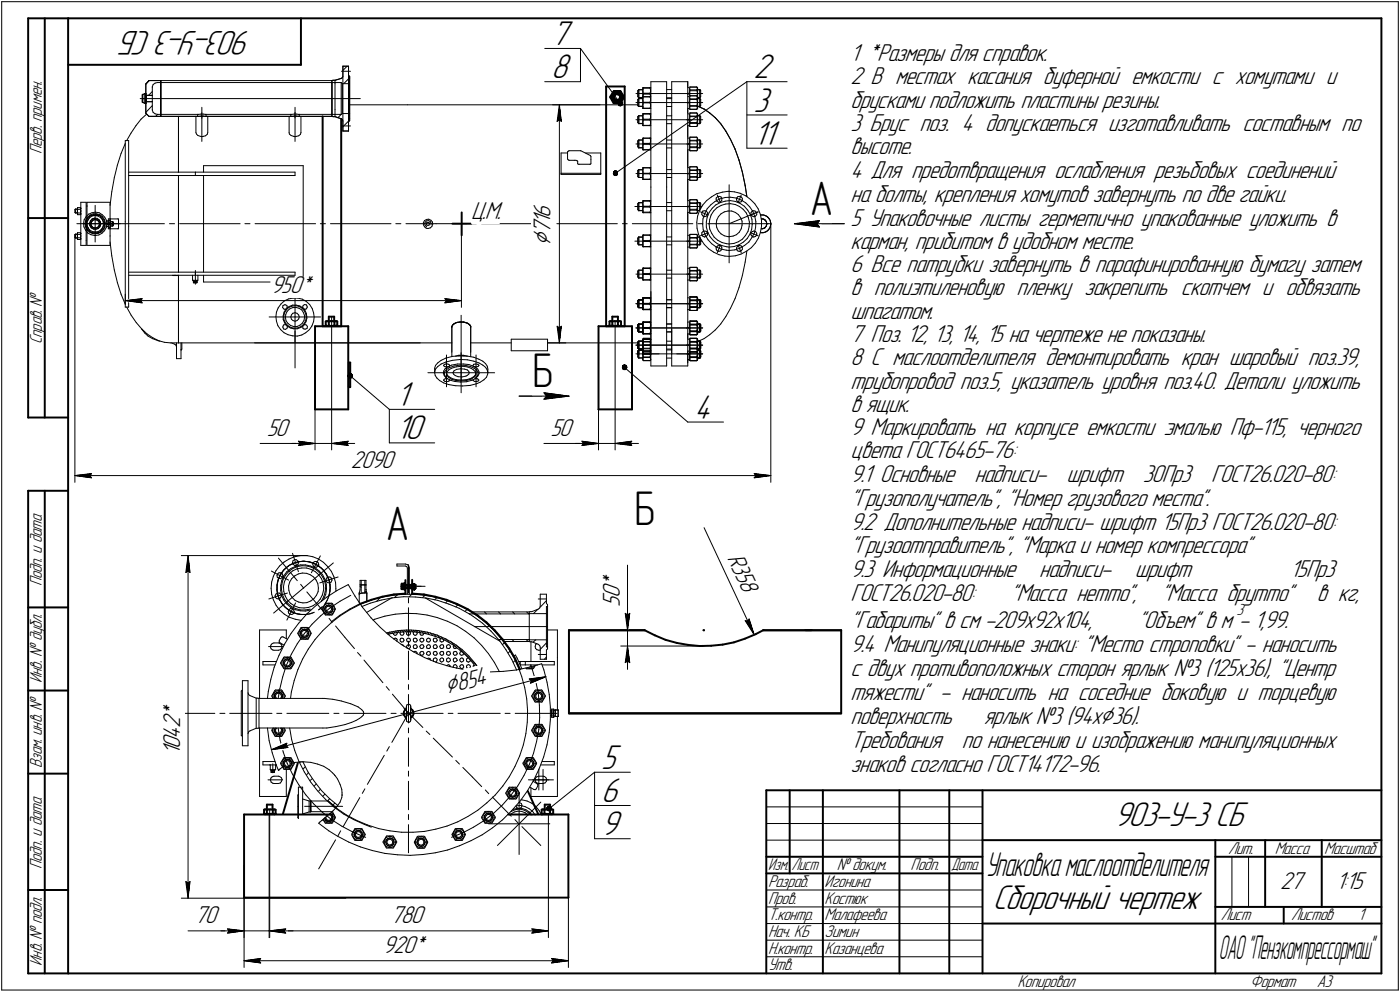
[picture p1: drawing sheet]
<svg xmlns="http://www.w3.org/2000/svg" width="421mm" height="298mm" viewBox="0 0 421 298" stroke-linecap="round" stroke-linejoin="round" font-family="sans-serif">
<defs><g id="words">
<g font-size="14.6">
<text x="243.5" y="64.7">А</text>
<text x="160.2" y="116.4">Б</text>
<text x="190.8" y="157.8">Б</text>
<text x="116.1" y="162.4">А</text>
</g>
<g font-size="10.9">
<text x="75.9" y="9.4" transform="rotate(-180 75.9 9.4)">903-У-3 СБ</text>
<text x="165.8" y="13.6">7</text>
<text x="165.8" y="23.6">8</text>
<text x="226.6" y="23.6">2</text>
<text x="226.6" y="33.6">3</text>
<text x="226.6" y="43.6">11</text>
<text x="119.1" y="122.1">1</text>
<text x="208.8" y="125.8">4</text>
<text x="119.1" y="132.1">10</text>
<text x="180.8" y="231.1">5</text>
<text x="180.8" y="241.1">6</text>
<text x="180.8" y="251.1">9</text>
<text x="335.1" y="248.1">903-У-3 СБ</text>
<text x="298.6" y="273.1">Сборочный чертеж</text>
</g>
<text font-size="10.6" x="296.4" y="263.1">Упаковкамаслоотделителя</text>
<text font-size="10.5" x="366.6" y="288.1">ОАО&quot;Пензкомпрессормаш&quot;</text>
<g font-size="8.5">
<text x="165.6" y="74" transform="rotate(-90 165.6 74)">Ç</text>
<text x="134.4" y="208.6" transform="rotate(-15 134.4 208.6)">Ç854</text>
</g>
<g font-size="7.8">
<text x="255.8" y="18.2">1 *Размеры для справок.</text>
<text x="255.8" y="25.2">2 В местах касания буферной емкости с хомутами и</text>
<text x="255.8" y="32.4">брусками подложить пластины резины.</text>
<text x="255.8" y="39.4">3 Брус поз. 4 допускаеться изготавливать составным по</text>
<text x="255.8" y="46.4">высоте.</text>
<text x="255.8" y="53.5">4 Для предотвращения ослабления резьбовых соединений</text>
<text x="141.7" y="65.9">Ц.М.</text>
<text x="165.6" y="65.4" transform="rotate(-90 165.6 65.4)">6</text>
<text x="255.8" y="60.6">на болты, крепления хомутов завернуть по две гайки.</text>
<text x="165.6" y="70.4" transform="rotate(-90 165.6 70.4)">7</text>
<text x="165.6" y="67.4" transform="rotate(-90 165.6 67.4)">1</text>
<text x="255.8" y="67.8">5 Упаковочные листы герметично упакованные уложить в</text>
<text x="255.8" y="74.8">карман, прибитом в удобном месте.</text>
<text x="255.8" y="81.8">6 Все патрубки завернуть в парафинированную бумагу затем</text>
<text x="81.4" y="88.1">950</text>
<text x="90.2" y="88.1">*</text>
<text x="255.8" y="88.8">в полиэтиленовую пленку закрепить скотчем и обвязать</text>
<text x="255.8" y="95.8">шпагатом.</text>
<text x="255.8" y="102.8">7 Поз. 12, 13, 14, 15 на чертеже не показаны.</text>
<text x="255.8" y="109.8">8 С маслоотделителя демонтировать кран шаровый поз.39,</text>
<text x="255.8" y="116.8">трубопровод поз.5, указатель уровня поз.40. Детали уложить</text>
<text x="255.8" y="123.8">в ящик.</text>
<text x="80.3" y="130.9">50</text>
<text x="165.5" y="130.9">50</text>
<text x="255.8" y="130.8">9 Маркировать на корпусе емкости эмалью Пф-115, черного</text>
<text x="255.8" y="137.8">цвета ГОСТ6465-76:</text>
<text x="105.5" y="140.7">2090</text>
<text x="255.8" y="144.9">9.1 Основные</text>
<text x="293.1" y="144.9">надписи-</text>
<text x="320.8" y="144.9">шрифт</text>
<text x="343.7" y="144.9">30Пр3</text>
<text x="364.2" y="144.9">ГОСТ26.020-80:</text>
<text x="255.8" y="152.1">&quot;Грузополучатель&quot;, &quot;Номер грузового места&quot;.</text>
<text x="255.8" y="159.2">9.2 Дополнительные надписи- шрифт 15Пр3 ГОСТ26.020-80:</text>
<text x="218.5" y="167.7" transform="rotate(65 218.5 167.7)">R358</text>
<text x="255.8" y="166.3">&quot;Грузоотправитель&quot;, &quot;Марка и номер компрессора&quot;</text>
<text x="255.8" y="173.5">9.3 Информационные</text>
<text x="312.6" y="173.5">надписи-</text>
<text x="341.3" y="173.5">шрифт</text>
<text x="388.1" y="173.5">15Пр3</text>
<text x="186.4" y="179.7" transform="rotate(-90 186.4 179.7)">0</text>
<text x="186.4" y="176.7" transform="rotate(-90 186.4 176.7)">*</text>
<text x="186.4" y="182.4" transform="rotate(-90 186.4 182.4)">5</text>
<text x="255.8" y="180.5">ГОСТ26.020-80:</text>
<text x="303.9" y="180.5">&quot;Масса нетто&quot;,</text>
<text x="349.2" y="180.5">&quot;Масса брутто&quot;</text>
<text x="396" y="180.5">в кг,</text>
<text x="255.8" y="188.8">&quot;Габариты&quot; в см -209х92х104,</text>
<text x="342.3" y="188.8">&quot;Объем&quot; в м - 1,99.</text>
<text x="255.8" y="196">9.4 Манипуляционные знаки: &quot;Место строповки&quot; - наносить</text>
<text x="255.8" y="203.2">с двух противоположных сторон ярлык №3 (125х36), &quot;Центр</text>
<text x="54.2" y="215.9" transform="rotate(-90 54.2 215.9)">*</text>
<text x="255.8" y="210.3">тяжести&quot; - наносить на соседние боковую и торцевую</text>
<text x="54.2" y="222" transform="rotate(-90 54.2 222)">4</text>
<text x="54.2" y="218.9" transform="rotate(-90 54.2 218.9)">2</text>
<text x="255.8" y="217.6">поверхность</text>
<text x="295.9" y="217.6">ярлык №3 (94хÇ36).</text>
<text x="54.2" y="227" transform="rotate(-90 54.2 227)">1</text>
<text x="54.2" y="225" transform="rotate(-90 54.2 225)">0</text>
<text x="255.8" y="224.8">Требования</text>
<text x="289.3" y="224.8">по нанесению и изображению манипуляционных</text>
<text x="255.8" y="232">знаков согласно ГОСТ14172-96.</text>
<text x="385" y="267.2">27</text>
<text x="401.8" y="267.2">1:15</text>
<text x="58.5" y="277.5">70</text>
<text x="117.5" y="277.5">780</text>
<text x="115.2" y="286.4">920*</text>
</g>
<g font-size="5.4">
<text x="12.6" y="46.3" transform="rotate(-90 12.6 46.3)">Перв. примен.</text>
<text x="12.6" y="103.4" transform="rotate(-90 12.6 103.4)">Справ. №</text>
<text x="12.6" y="176.1" transform="rotate(-90 12.6 176.1)">Подп. и дата</text>
<text x="12.6" y="205.2" transform="rotate(-90 12.6 205.2)">Инв. № дубл.</text>
<text x="12.6" y="230.9" transform="rotate(-90 12.6 230.9)">Взам. инв. №</text>
<text x="369.3" y="256.6">Лит.</text>
<text x="383.4" y="256.6">Масса</text>
<text x="398.3" y="256.6">Масштаб</text>
<text x="12.6" y="261.1" transform="rotate(-90 12.6 261.1)">Подп. и дата</text>
<text x="251.6" y="261.6">№ докум.</text>
<text x="273.9" y="261.6">Подп.</text>
<text x="231" y="266.6">Разраб.</text>
<text x="248" y="266.6">Игонина</text>
<text x="231" y="271.6">Пров.</text>
<text x="248" y="271.6">Костюк</text>
<text x="231" y="276.6">Т.контр.</text>
<text x="231" y="281.6">Нач. КБ</text>
<text x="248" y="276.6">Малафеева</text>
<text x="248" y="281.6">Зимин</text>
<text x="367.1" y="276.6">Лист</text>
<text x="388.3" y="276.6">Листов</text>
<text x="408.5" y="276.6">1</text>
<text x="231" y="286.6">Н.контр.</text>
<text x="248" y="286.6">Казанцева</text>
<text x="12.6" y="290.2" transform="rotate(-90 12.6 290.2)">Инв. № подл.</text>
<text x="231" y="291.6">Утв.</text>
<text x="306" y="296.6">Копировал</text>
<text x="376" y="296.6">Формат</text>
<text x="396" y="296.6">A3</text>
</g>
<g font-size="5.3">
<text x="231.1" y="261.6">Изм.</text>
<text x="238.1" y="261.6">Лист</text>
<text x="286.1" y="261.6">Дата</text>
</g>
<text font-size="5.1" x="371.8" y="184.9">3</text>
</g></defs>
<g fill="none" stroke="#000" stroke-width=".59">
<path d="M8.5 5.5v120zM8.5 5.5h12zM13.5 5.5v120zM20.5 5.5v287zM20.5 5.5h395zM20.5 19.5h70zM90.5 5.5v14zM415.5 5.5v287zM97 35v63zM102.6 35.7v62.3zM182.3 26h5.6zM182.3 26v72z"/>
<path d="M183.6 29.3l.9 1.6zM183.6 29v.3zM183.9 29.1l.2 .8zM184.1 28.4l-.2 .7zM184.1 29.9l.4 .6zM184.3 29.1l.2 .7zM184.4 29.2l.2 .6zM184.5 28.6l-.1 .6zM184.5 28.5l.5-.4zM184.5 28.5l-.2 .6zM184.5 29.8l.4 .4zM184.5 27.9l.8-.4z"/>
<path d="M184.5 27.9l-.4 .5zM184.5 30.5l.7 .3zM184.5 27.5l-.9 1.5zM184.5 30.9l.2 .1zM184.6 29.8l.5 .4zM184.7 29.1l.1 .5zM184.7 27.3h.9zM184.7 31h1.8zM184.7 27.3l-.2 .2zM184.8 29.6l.5 .4zM184.9 28.2l.6-.3zM184.9 28.2l-.4 .4z"/>
<path d="M184.9 28.6l.4-.3zM184.9 28.6l-.2 .5zM184.9 30.2l.6 .2zM185 28.1l.6-.2zM185.1 30.2l.6 .2zM185.2 30.8h.7zM185.3 30l.5 .1zM185.3 27.5h.6zM185.3 28.3l.5 .1zM185.5 27.9l.7 .2zM185.5 30.4l.7-.1zM185.6 27.9l.6 .2z"/>
<path d="M185.6 27.3h.9zM185.7 30.4l.6-.3zM185.8 30.1l.5-.3zM185.8 28.4l.6 .2zM185.9 27.5l.7 .4zM185.9 30.8l.7-.2zM186.2 28.1l.4 .4zM186.2 28.1l.5 .4zM186.4 28.6l.1 .6zM186.4 29.3l-.1 .5zM186.4 29.3h.1M186.5 27.3l.2 .2z"/>
<path d="M186.5 31l.2-.1zM186.6 28.5l.2 .7zM186.6 29.9l-.4 .4zM186.6 27.9l.5 .5zM186.7 29.6l-.4 .5zM186.7 28.5l.2 .7zM186.7 27.5l.9 1.5zM186.8 29.2l-.1 .4zM186.9 29.2l-.3 .7zM187.1 28.4l.2 .8zM187.1 30l-.5 .6zM187.3 29.2l-.2 .8z"/>
<path d="M187.6 29.3l-.9 1.6zM187.6 29v.3zM187.9 26v72zM8.5 65.5h12zM136.1 67.2h5.6zM138.9 63.8v6.9zM94.7 98h10zM94.7 98v25zM97 98h5.6zM98 96.6v1.2zM98 97.8l.3 .2zM98 96.6l.3-.1z"/>
<path d="M98.3 98h.1M98.3 98h2.9zM98.3 98h.3zM98.3 96.5h.3zM98.6 98l.3-.2zM98.6 96.5l.3 .1zM98.9 96.6v1.2zM98.9 96.6l.5-.1zM98.9 97.8l.5 .2zM98.9 95.2h1.6zM98.9 95.2v1.4zM99.4 96.5h.6z"/>
<path d="M99.4 98h.6zM100 96.5l.6 .1zM100 98l.6-.2zM100.5 95.2v1.4zM100.6 96.6v1.2zM100.6 96.6l.3-.1zM100.6 97.8l.3 .2zM100.9 96.5h.3zM100.9 98h.3zM101.2 96.5l.2 .1zM101.2 98l.2-.2zM101.2 98h.1"/>
<path d="M101.4 96.6v1.2zM104.7 98v25zM180 98h10.1zM180 98v25zM182.3 98h5.6zM183.3 96.6v1.2zM183.3 97.8l.3 .2zM183.3 96.6l.3-.1zM183.6 98h.1M183.6 98h2.8zM183.6 98h.3zM183.6 96.5h.3z"/>
<path d="M183.9 98l.2-.2zM183.9 96.5l.2 .1zM184.1 96.6v1.2zM184.1 96.6l.6-.1zM184.1 97.8l.6 .2zM184.1 95.2h1.7zM184.1 95.2v1.4zM184.7 96.5h.6zM184.7 98h.6zM185.3 96.5l.5 .1zM185.3 98l.5-.2zM185.8 96.6v1.2z"/>
<path d="M185.8 96.6l.4-.1zM185.8 97.8l.4 .2zM185.8 95.2v1.4zM186.2 96.5h.2zM186.2 98h.2zM186.4 96.5l.4 .1zM186.4 98l.4-.2zM186.4 98h.1M186.8 96.6v1.2zM190.1 98v25zM104.9 109h.4zM104.9 116.3h.4z"/>
<path d="M104.9 109v7.3zM105.3 109v7.3zM8.5 125.5h12zM94.7 123h10zM180 123h10.1zM8.5 147.5v145zM8.5 147.5h12zM13.5 147.5v145zM115 179.3l3.4-.7zM118.4 178.6l3.5-.2zM120.8 175.7v.2zM120.8 175.9l.1 .3z"/>
<path d="M120.8 177h.1M120.9 177h.1M120.8 175.4h.1M120.8 176.5v.3zM120.8 176.8l.1 .2zM120.8 176.2v.8zM120.8 175.4v.8zM120.9 176.2h.5zM120.9 177h.5zM120.9 175.4h.5zM120.9 175.4l-.1 .3zM120.9 176.2l-.1 .3z"/>
<path d="M121.4 175.4h.3zM121.4 177h.3zM121.4 176.2v.8zM121.4 175.4v.8zM121.6 177h.1M121.7 175.3h.1zM121.7 175.3v1.9zM121.7 177.2h.1zM121.9 174.3v4.2zM121.9 175.8h2.1zM121.9 175.9h2.1zM121.9 176.7h2.1z"/>
<path d="M121.9 176.8h2.1zM124 174.2v4.3zM124 178.4h.1M124 178.4l3.5 .2zM124 176.3v.8zM124 177.1h.5zM124 175.5v.8zM124 175.5h.5zM124 176.3h.5zM124.6 177.1h.1M124.5 176.3l.1 .2zM124.5 175.5h.1"/>
<path d="M124.5 175.5l.1 .3zM124.6 175.5v1.5zM124.6 176.9l-.1 .2zM124.6 176.5v.4zM124.6 176l-.1 .3zM124.6 175.8v.2zM124.6 176.7h.4zM124.6 175.9h.4zM124.6 175.8h.4zM124.6 176.8h.4zM125 175.8v1zM127.5 178.6l3.4 .7z"/>
<path d="M130.9 179.3l3.4 1zM8.5 182.5h12zM108.4 181.4h.1M108.4 181.4l3.3-1.1zM111.7 180.3l3.3-1zM134.3 180.3l3.2 1.2zM137.5 181.5l3.1 1.5zM140.6 183l3 1.9zM143.6 184.9l2.7 2.1zM146.3 187l2.5 2.5zM148.8 189.5l2.3 2.6zM151.1 192.1l2.1 2.8z"/>
<path d="M153.2 194.9l1.7 3.1zM154.9 198l1.5 3.2zM171.1 189.4h22.8zM171.1 189.4v25zM193.9 189.4l3 1.5zM196.9 190.9l3.3 1.4zM200.2 192.3l3.3 .9zM203.5 193.2l3.4 .6zM206.9 193.8l3.5 .3zM210.4 194.1h3.5zM211.6 189.4h.2zM213.9 194.1l3.4-.4z"/>
<path d="M217.3 193.7l3.4-.7zM220.7 193l3.3-1.1zM224 191.9l3.2-1.3zM227.2 190.6l2.3-1.2zM229.5 189.4h14.5zM229.5 189.4h23.5zM242.3 189.4h10.7zM253 189.4v25zM8.5 207.5h12zM171.1 214.4h81.9zM8.5 232.5h12zM89.6 229.3l-4.5 15.3z"/>
<path d="M158.7 237.7l3.2 7zM230.5 237.5h185zM230.5 237.5v55zM237.5 237.5v25zM247.5 237.5v55zM270.5 237.5v55zM285.5 237.5v55zM295.5 237.5v55zM73.4 244.8h25.7zM73.4 244.8v24.9zM79.4 243.3v1.2zM79.4 244.5l.3 .1z"/>
<path d="M79.4 243.3l.3-.1zM79.4 244.5l.3 .2zM79.7 244.7h2.8zM79.7 244.6h.3zM79.7 243.2h.3zM79.7 244.7h.1M80 244.6l.3-.1zM80 243.2l.3 .1zM80.3 243.3v1.2zM80.3 243.3l.6-.1zM80.3 244.5l.6 .1zM80.3 241.8h1.7z"/>
<path d="M80.3 241.8v1.5zM80.9 243.2h.5zM80.9 244.6h.5zM81.4 243.2l.6 .1zM81.4 244.6l.6-.1zM82 241.8v1.5zM82 243.3v1.2zM82 243.3l.3-.1zM82 244.5l.3 .1zM82.3 243.2h.2zM82.3 244.6h.2zM82.5 243.2l.4 .1z"/>
<path d="M82.5 244.7l.4-.2zM82.5 244.6l.4-.1zM82.5 244.7h.1M82.9 243.3v1.2zM99.7 244.8h.1zM152.8 244.8h18.1zM162.9 243.3v1.2zM162.9 243.3l.3-.1zM162.9 244.5l.3 .2zM162.9 244.5l.3 .1zM163.2 244.7h2.8zM163.2 243.2h.3z"/>
<path d="M163.2 244.6h.3zM163.2 244.7h.1M163.5 243.2l.2 .1zM163.5 244.6l.2-.1zM163.7 243.3v1.2zM163.7 243.3l.6-.1zM163.7 244.5l.6 .1zM163.8 241.8v1.5zM163.8 241.8h1.6zM164.3 243.2h.6zM164.3 244.6h.6zM164.9 243.2l.5 .1z"/>
<path d="M164.9 244.6l.5-.1zM165.4 243.3v1.2zM165.4 244.5l.4 .1zM165.4 243.3l.4-.1zM165.4 241.8v1.5zM165.8 244.6h.2zM165.8 243.2h.2zM166 244.6l.4-.1zM166 243.2l.4 .1zM166 244.7l.4-.2zM166 244.7h.1M166.4 243.3v1.2z"/>
<path d="M170.9 244.8v24.9zM230.5 257.5h65zM295.5 252.5h120zM365.5 252.5v40zM365.5 257.5h15zM380.5 252.5v20zM380.5 257.5h35zM397.5 252.5v20zM8.5 267.5h12zM73.4 269.7h97.5zM230.5 262.5h65zM295.5 277.5h70z"/>
<path d="M365.5 277.5h50zM365.5 272.5h50zM386.1 272.5v5zM8.5 292.5h12zM20.5 292.5h395z"/>
</g>
<g fill="none" stroke="#000" stroke-width=".3">
<path d="M.5 .5v297zM.5 .5h420zM103.1 19.9h1.7zM103.1 19.9v19.5zM103.1 19.9v3zM104.8 19.9v19.5zM104.8 19.9v2.8zM163.8 14.6h10.8zM174.6 14.6l11.9 16.5zM174.6 14.6v10zM420.5 .5v297zM40.9 37.8l-1.5 2.2z"/>
<path d="M42.2 29.6h66.2zM42.4 35.8l1.7-1.5zM42.4 35.8l-1.5 2zM42.8 30.6v.2zM42.8 28.5v2.1zM42.9 30.8h.1M42.8 30.1v.3zM42.8 30.4l.1 .4zM42.8 28.4h.1M42.8 28.8v.4zM42.8 29.2l.1 .4zM42.8 28.4v.1z"/>
<path d="M42.9 28.4h.4zM42.9 30.8h.4zM42.9 29.6h.4zM42.9 29.6l-.1 .5zM42.9 28.4l-.1 .4zM43.3 28.1h.4zM43.3 31.1h.4zM43.3 28.1v3zM43.7 28.1v3zM43.7 31.1h.2zM43.7 28.1h.2zM43.9 34l.9 1z"/>
<path d="M43.9 25.2v8.8zM43.9 28.1v3zM43.9 31.1h.1M43.9 25.2v2.9zM43.9 31.1v2.9zM43.9 28.1h.1M43.9 28.5v2.1zM43.9 28.1v.4zM43.9 30.6v.5zM43.9 28.5l.1 .2zM44 28.7v1.9zM44 28.6h1.8z"/>
<path d="M44 30.6h1.8zM44 30.6h.1M44 28.7h1.8zM44.6 28.7l1.2-1.2zM44.8 24.2l-.9 1zM44.8 35h3.5zM44.8 24.2h3.5zM44.9 24.2l-1 1.1zM45.8 28.7v1.9zM45.8 30.6v2.3zM45.8 33.1l.3 .7zM45.8 32.9v.2z"/>
<path d="M45.8 26.3v2.4zM45.8 26.1v.2zM45.8 31.7l-1.9 2.1zM46.1 33.8l.6 .4zM46.1 25.4l.6-.4zM46.1 25.4l-.3 .7zM46.7 34.2l.6 .2zM46.7 25l.6-.2zM46.8 35l.6-.6zM47.3 24.8h1zM47.3 34.4h1zM48.3 24.2v10.8z"/>
<path d="M48.3 35h51.5zM48.3 24.8v9.6zM48.3 34.4h11.1zM48.3 24.8h51.5zM48.3 24.2v.6zM48.3 35h11.1zM48.3 34.4v.6zM48.3 24.2h51.5zM53.7 35v16.7zM58.9 35v4.9zM58.9 39.9l.2 .4zM59.4 34.4h.3z"/>
<path d="M59.5 35h.1M59.4 34.4v.6zM59.5 35h.2zM59.7 34.4l.8-.1zM59.7 35l.8-.1zM60.5 34.3h.7zM60.5 34.9h.7zM60.7 32.3v10.2zM60.7 33.9v1.7zM61.2 34.3l.5 .1zM61.2 34.9l.5 .1zM61.7 34.4h.3z"/>
<path d="M61.7 35h.3zM62 34.4v.6zM62 34.4h25.5zM62 35h25.5zM62.5 35v4.9zM62.5 39.9l-.2 .5zM87 35v4.9zM87 39.9v.4zM87.5 35h.2zM87.5 34.4h.2zM87.5 34.4v.6zM87.7 35l.8-.1z"/>
<path d="M87.7 34.4l.8-.1zM88.5 34.9h.7zM88.5 34.3h.7zM88.7 32.3v10.2zM88.7 33.8v1.7zM89.2 34.9l.5 .1zM89.2 34.3l.5 .1zM89.7 35h.3zM89.7 34.4h.3zM90 34.4h9.8zM90 35h9.8zM90 34.4v.6z"/>
<path d="M90.5 35v4.9zM90.5 39.9l-.2 .5zM99.8 24.2l.4-.1zM99.8 35l.4 .1zM99.8 24.2v10.8zM99.8 24.8v9.6zM99.8 34.4v.1zM99.8 34.4h2.8zM99.8 24.8h.1M99.8 24.8h2.8zM99.8 24.2v.6zM99.8 34.4v.6z"/>
<path d="M100.2 35.1h.6zM100.2 24.1h.6zM100.8 24.1l1.9-.6zM100.8 32.9v2.2zM100.8 25.1v7.8zM100.8 24.1v1zM100.8 35.1l1.9 .6zM102.6 24.8v9.6zM102.6 34.4l.4-.3zM102.6 24.8l.4 .3zM102.6 34.4l-1 1zM102.7 23.5l.3-.3z"/>
<path d="M102.7 35.7l.3 .3zM102.7 35.7l.3 .2zM102.7 23.5l.3-.1zM102.7 37.8h2.7zM102.7 21.4h2.7zM103 25.1v9zM103 34.1h1.8zM103 35.9l.1 .4zM103 25.1h1.8zM103 23.2h.1M103 36h.1M103.1 39.4h1.7z"/>
<path d="M103.1 22.9l-.1 .5zM103.1 36.3v3.1zM103.1 21.2l1.3-1.3zM103.4 25.1l1.4-1.4zM104.8 22.7l.4 .2zM104.8 25.1v9zM104.8 34.1v1.5zM104.8 35.6h.4zM104.8 23.5v1.6zM104.8 36.6v2.8zM104.8 23.5h.4zM104.9 23.5l.3-.1z"/>
<path d="M105.2 31.5h17.3zM105.2 22.9v11.2zM105.2 34.1v2.1zM105.2 36.2l-.4 .4zM105.2 23.5v12.1zM105.2 35.6v.6zM105.2 22.9v.6zM105.2 36.1l-2.1 2zM122.5 31.5h69.3zM163.8 24.6h10.8zM166.2 31.5h14.2zM167.6 36.5l.6-.5z"/>
<path d="M168.2 31.5l.6 5zM168.2 36l.6 .5zM168.2 31.5l-.6 5zM168.2 31.5v71.5zM191.3 28.1h20zM191.3 30.8h20zM191.3 36h20zM191.8 27.3v1.7zM191.8 29l.3 .4zM191.8 29.9v1.8zM191.8 31.7l.3 .3zM191.8 29.9l.3-.3z"/>
<path d="M191.8 35.1v1.7zM191.8 36.8l.3 .4zM191.8 35.1l.3-.3zM192.1 26.9l-.3 .4zM192.1 26.9v2.5zM192.1 29.6v2.4zM192.1 34.8v2.4zM192.1 26.9h1.2zM192.1 29.4h1.2zM192.1 29.3h1.2zM192.1 27h1.2zM192.1 29.6h1.2z"/>
<path d="M192.1 32h1.2zM192.1 31.9h1.2zM192.1 34.8h1.2zM192.1 37.2h1.2zM192.1 37.1h1.2zM193.4 26.3h.1M193.4 32.6h.1M193.3 29.1v3.4zM193.4 29h.1M193.4 37.8h.1M193.3 34.3v3.4zM193.3 26.4v2.7z"/>
<path d="M193.4 27v.5zM193.4 27.5l.1 .5zM193.5 32.6h.1M193.4 29.6v.5zM193.4 30.1l.1 .6zM193.4 31.4v.6zM193.4 32l.1 .5zM193.4 34.1h.1M193.5 37.8h.1M193.4 34.8v.5zM193.4 35.3l.1 .5zM193.4 36.6v.6z"/>
<path d="M193.4 37.2l.1 .5zM193.4 34.1l-.1 .2zM193.4 28.8v.2zM193.5 26.3h2zM193.5 28.3h2zM193.5 26.5h2zM193.5 28h2zM193.5 28v.3zM193.5 26.5l-.1 .5zM193.5 26.3v.2zM193.5 29h2zM193.5 30.9h2z"/>
<path d="M193.5 29.1h2zM193.5 30.7h2zM193.5 32.6h2zM193.5 32.5h2zM193.5 30.7v.2zM193.5 29.1l-.1 .5zM193.5 30.9l-.1 .5zM193.5 29h.1M193.5 34.1h2zM193.5 36.1h2zM193.5 34.3h2zM193.5 35.8h2z"/>
<path d="M193.5 37.8h2zM193.5 37.7h2zM193.5 35.8v.3zM193.5 34.3l-.1 .5zM193.5 36.1l-.1 .5zM193.5 34.1v.2zM193.5 28.3v.2zM193.5 28.5l-.1 .3zM195.5 26.3v.2zM195.5 26.5l.2 .5zM195.5 26.3h.2zM195.5 28v.3z"/>
<path d="M195.5 32.6h.1M195.5 29h.1M195.5 32.6h.2zM195.5 29.1l.2 .5zM195.5 29h.2zM195.5 30.9l.2 .5zM195.5 30.7v.2zM195.5 37.8h.1M195.5 34.1v.2zM195.5 37.8h.2zM195.5 34.3l.2 .5zM195.5 34.1h.2z"/>
<path d="M195.5 36.1l.2 .5zM195.5 35.8v.3zM195.6 28.3h.1M195.6 28.5l.1 .3zM195.6 28.3v.2zM195.7 27.5l-.2 .5zM195.7 27v.5zM195.7 26.4h.1M195.7 30.1l-.2 .6zM195.7 29.6v.5zM195.7 29.1h.1M195.7 32.5h.1"/>
<path d="M195.7 32l-.2 .5zM195.7 31.4v.6zM195.7 35.3l-.2 .5zM195.7 34.8v.5zM195.7 34.1v.2zM195.7 37.2l-.2 .5zM195.7 36.6v.6zM195.7 28.8v.2zM195.7 24.6h4.8zM195.7 37.7h.1M195.7 24.6v31.6zM200.5 26.9h1.5z"/>
<path d="M200.5 29.4h1.5zM200.5 24.6v31.6zM200.5 29.6h1.5zM200.5 32h1.5zM200.5 34.8h1.5zM200.5 37.2h1.5zM202 24.6h4.8zM202 24.6v42.6zM206.5 28.1h1.2zM206.5 30.8h1.2zM206.5 36h1.2zM206.8 24.6v42.6z"/>
<path d="M206.8 28.1v1.8zM206.8 29.9h.5zM206.8 28.4l.5-.3zM206.8 26.3h.5zM206.8 26.3v1.8zM206.8 28.1l.5-.2zM206.8 30.8v1.8zM206.8 32.6h.5zM206.8 31l.5-.2zM206.8 29h.5zM206.8 29v1.8zM206.8 30.8l.5-.2z"/>
<path d="M206.8 36v1.8zM206.8 37.8h.5zM206.8 36.2l.5-.2zM206.8 34.2h.5zM206.8 34.2v1.8zM206.8 36l.5-.3zM207.3 26.3v3.6zM207.3 32.5l.2 .4zM207.3 29v3.6zM207.3 37.7l.2 .3zM207.3 34.2v3.6zM207.3 28.1v1.8z"/>
<path d="M207.3 26.3v1.8zM207.3 30.8v1.8zM207.3 29v1.8zM207.3 36v1.8zM207.3 34.2v1.8zM207.4 27.8v.6zM207.4 28.4l.1 .5zM207.4 26.4v.4zM207.4 26.8l.1 .2zM207.4 30.5v.7zM207.4 31.2l.1 .5zM207.4 32.3v.2z"/>
<path d="M207.4 32.5l.1 .4zM207.4 29.1v.3zM207.4 29.4l.1 .3zM207.4 35.6v.6zM207.4 36.2l.1 .6zM207.4 37.3v.4zM207.4 37.7l.1 .3zM207.4 34.3v.2zM207.4 34.5l.1 .4zM207.5 26.2h2zM207.5 27.3h2zM207.5 27h2z"/>
<path d="M207.5 27.3l-.1 .5zM207.5 26.2l-.1 .2zM207.5 27v.3zM207.5 26.2l-.2 .2zM207.5 32.9h2zM207.5 28.8h2zM207.5 31.7h2zM207.5 31.9h2zM207.5 29.9l-.1 .6zM207.5 31.9l-.1 .4zM207.5 28.8l-.1 .3zM207.5 31.7v.2z"/>
<path d="M207.5 29.7v.2zM207.5 28.8l-.2 .3zM207.5 38h2zM207.5 34h2zM207.5 35.1h2zM207.5 36.8h2zM207.5 34.9h2zM207.5 37.1h2zM207.5 35.1l-.1 .5zM207.5 37.1l-.1 .2zM207.5 34l-.1 .3zM207.5 36.8v.3z"/>
<path d="M207.5 34.9v.2zM207.5 34l-.2 .3zM207.5 29.7h2zM207.5 29.9h2zM209.5 26.2l.2 .2zM209.6 27.3h.1M209.5 26.2l.3 .2zM209.5 27v.3zM209.5 28.8l.2 .3zM209.5 31.7v.2zM209.5 31.9l.2 .4zM209.5 29.9l.2 .6z"/>
<path d="M209.5 28.8l.3 .3zM209.5 29.7v.2zM209.5 34l.2 .3zM209.5 36.8v.3zM209.5 37.1l.2 .2zM209.5 35.1l.2 .5zM209.5 34l.3 .3zM209.5 34.9v.2zM209.6 27.3l.1 .5zM209.7 26.8l-.2 .2zM209.7 26.4v.4zM209.7 28.4l-.1 .5z"/>
<path d="M209.7 27.8v.6zM209.7 29.4l-.2 .3zM209.7 29.1v.3zM209.7 32.5l-.2 .4zM209.7 32.3v.2zM209.7 31.2l-.2 .5zM209.7 30.5v.7zM209.7 34.5l-.2 .4zM209.7 34.3v.2zM209.7 37.7l-.2 .3zM209.7 37.3v.4zM209.7 36.2l-.2 .6z"/>
<path d="M209.7 35.6v.6zM209.8 26.4v3.5zM209.8 29.1v3.4zM209.8 32.5l-.3 .4zM209.8 34.3v3.4zM209.8 37.7l-.3 .3zM209.8 34.8h.7zM209.8 37.2h.7zM209.8 37.1h.7zM209.8 29.6h.7zM209.8 32h.7zM209.8 31.9h.7z"/>
<path d="M209.8 26.9h.7zM209.8 29.4h.7zM209.8 27h.7zM209.8 29.3h.7zM210.1 32l1.7 .8zM210.5 34.8l.2 .3zM210.5 34.8v2.4zM210.5 29.6l.2 .3zM210.5 29.6v2.4zM210.5 26.9l.2 .4zM210.5 26.9v2.5zM210.7 36.8l-.2 .4z"/>
<path d="M210.7 35.1v1.7zM210.7 31.7l-.2 .3zM210.7 29.9v1.8zM210.7 29l-.2 .4zM210.7 27.3v1.7zM211.8 32.8l1.6 1.2zM213.4 34l1.7 1.4zM215.1 35.4l1.6 1.8zM216.7 37.2l1.6 2.2zM218.3 39.4l1.4 2.5zM224.6 24.6v19.9zM224.6 24.6h12.1z"/>
<path d="M224.6 34.5h12.1zM33.6 57.7l-.5 4zM34.4 53.4l-.8 4.3zM35.3 49.6l-.9 3.8zM36.4 46.1l-1.1 3.5zM37.7 42.2h1zM37.7 43.1l-1.3 3zM37.7 42.2v24.3zM38.7 52.7h20.1zM38.7 51.7h20.1zM38.7 42.2v25.8zM39.4 40l-1.3 2.2z"/>
<path d="M53.7 52.7v29.1zM58.8 51.7h29.9zM58.8 52.7h29.9zM58.8 51.7v1zM59.1 40.3l.4 .4zM59.5 40.7l.8 .3zM60.3 41l.4 .1zM60.7 41.1l.4-.1zM61.1 41l.7-.2zM61.2 49.8h30zM61.2 49.8v1.9zM61.2 52.7v29.1z"/>
<path d="M61.8 40.8l.5-.4zM87 40.3l.5 .4zM87.5 40.7l.8 .3zM88.3 41l.4 .1zM88.7 51.7v1zM88.7 41.1l.5-.1zM89.2 41l.6-.2zM89.8 40.8l.5-.4zM91.2 49.8v35zM168.7 46v6.1zM168.7 52.1v.3zM168.7 52.1h12z"/>
<path d="M168.7 52.4h12zM168.7 46h2zM170.7 45.7v2zM170.7 47.7l.1 .2zM170.8 45.6l.1-.2zM170.8 45.6l-.1 .1zM170.8 47.9l.1 .2zM170.9 45.4l.3-.1zM170.9 48.1l.3 .1zM171.2 45.3h3.4zM171.2 48.2h1.5zM172.7 48.2h.5z"/>
<path d="M173.2 48.2l.4 .1zM173.6 48.3l.1 .1zM173.7 49.2l.2 .2zM173.7 48.4v.8zM173.9 49.4h.3zM174.2 49.4h3zM174.7 45.3h.1M174.7 45.3l2.8 1.4zM176.1 46h4.6zM177.2 49.4h.3zM177.5 46.7l.2 .3zM177.7 47v.9z"/>
<path d="M177.7 49.2l-.2 .2zM177.7 47.9v1.3zM180.7 46v6.1zM180.7 52.1v.3zM185.1 52.1l39.5-27.5zM191.3 43.3h20zM191.3 52.2h20zM191.8 51.2v1.9zM191.8 53.1l.3 .2zM191.8 51.2l.3-.2zM191.8 42.3v1.8zM191.8 44.1l.3 .3z"/>
<path d="M191.8 42.3l.3-.2zM192.1 51v2.3zM192.1 42.1v2.3zM192.1 51h1.2zM192.1 53.3h1.2zM192.1 51.1h1.2zM192.1 42.1h1.2zM192.1 44.4h1.2zM193.4 53.9h.1M193.3 50.5v3.3zM193.4 45h.1M193.3 41.6v3.4z"/>
<path d="M193.4 50.4h.1M193.5 53.9h.1M193.4 51v.6zM193.4 51.6l.1 .5zM193.4 52.8v.5zM193.4 53.3l.1 .5zM193.4 41.5h.1M193.5 45h.1M193.4 42.1v.5zM193.4 42.6l.1 .5zM193.4 43.9v.5zM193.4 44.4l.1 .6z"/>
<path d="M193.5 50.4h2zM193.5 52.2h2zM193.5 50.5h2zM193.5 52.1h2zM193.5 53.9h2zM193.5 53.8h2zM193.5 52.1v.1zM193.5 50.5l-.1 .5zM193.5 52.2l-.1 .6zM193.5 50.4h.1M193.5 41.5h2zM193.5 43.3h2z"/>
<path d="M193.5 41.6h2zM193.5 43.1h2zM193.5 45h2zM193.5 43.1v.2zM193.5 41.6l-.1 .5zM193.5 43.3l-.1 .6zM193.5 41.5h.1M195.5 53.9h.1M195.5 50.4h.1M195.5 53.9h.2zM195.5 50.5l.2 .5zM195.5 50.4h.2z"/>
<path d="M195.5 52.2l.2 .6zM195.5 52.1v.1zM195.5 45h.1M195.5 41.5h.1M195.5 45h.2zM195.5 41.6l.2 .5zM195.5 41.5h.2zM195.5 43.3l.2 .6zM195.5 43.1v.2zM195.7 51.6l-.2 .5zM195.7 51v.6zM195.7 50.5h.1"/>
<path d="M195.7 53.3l-.2 .5zM195.7 52.8v.5zM195.7 42.6l-.2 .5zM195.7 42.1v.5zM195.7 41.6h.1M195.7 44.4l-.2 .6zM195.7 43.9v.5zM195.7 53.8h.1M195.7 45h.1M195.7 56.2v50.4zM200.5 56.2v53.8zM200.5 51h1.5z"/>
<path d="M200.5 53.3h1.5zM200.5 42.1h1.5zM200.5 44.4h1.5zM206.5 43.3h1.2zM206.5 52.2h1.2zM206.8 43.3v1.7zM206.8 45h.5zM206.8 43.4l.5-.1zM206.8 41.5h.5zM206.8 41.5v1.8zM206.8 43.3l.5-.3zM206.8 52.2v1.7z"/>
<path d="M206.8 53.9h.5zM206.8 52.3l.5-.1zM206.8 50.4h.5zM206.8 50.4v1.8zM206.8 52.2l.5-.2zM207.3 45l.2 .3zM207.3 41.5v3.5zM207.3 53.8l.2 .4zM207.3 50.4v3.5zM207.3 43.3v1.7zM207.3 41.5v1.8zM207.3 52.2v1.7z"/>
<path d="M207.3 50.4v1.8zM207.4 42.9v.6zM207.4 43.5l.1 .6zM207.4 44.6v.4zM207.4 45l.1 .3zM207.4 41.6v.2zM207.4 41.8l.1 .4zM207.4 51.9v.6zM207.4 52.5l.1 .6zM207.4 53.6v.2zM207.4 53.8l.1 .4zM207.4 50.5v.2z"/>
<path d="M207.4 50.7l.1 .4zM207.5 45.3h2zM207.5 41.2h2zM207.5 42.3h2zM207.5 44.1h2zM207.5 42.2h2zM207.5 44.4h2zM207.5 42.3l-.1 .6zM207.5 44.4l-.1 .2zM207.5 41.2l-.1 .4zM207.5 44.1v.3zM207.5 42.2v.1z"/>
<path d="M207.5 41.2l-.2 .4zM207.5 54.2h2zM207.5 50.1h2zM207.5 51.2h2zM207.5 53.1h2zM207.5 51.1h2zM207.5 53.3h2zM207.5 51.2l-.1 .7zM207.5 53.3l-.1 .3zM207.5 50.1l-.1 .4zM207.5 53.1v.2zM207.5 51.1v.1z"/>
<path d="M207.5 50.1l-.2 .4zM209.5 41.2l.2 .4zM209.5 44.1v.3zM209.5 44.4l.2 .2zM209.5 42.3l.2 .6zM209.5 41.2l.3 .4zM209.5 42.2v.1zM209.5 50.1l.2 .4zM209.5 53.1v.2zM209.5 53.3l.2 .3zM209.5 51.2l.2 .7zM209.5 50.1l.3 .4z"/>
<path d="M209.5 51.1v.1zM209.7 41.8l-.2 .4zM209.7 41.6v.2zM209.7 45l-.2 .3zM209.7 44.6v.4zM209.7 43.5l-.2 .6zM209.7 42.9v.6zM209.7 50.7l-.2 .4zM209.7 50.5v.2zM209.7 53.8l-.2 .4zM209.7 53.6v.2zM209.7 52.5l-.2 .6z"/>
<path d="M209.7 51.9v.6zM209.8 41.6v3.4zM209.8 45l-.3 .3zM209.8 50.5v3.3zM209.8 53.8l-.3 .4zM209.8 51h.7zM209.8 53.3h.7zM209.8 51.1h.7zM209.8 42.1h.7zM209.8 44.4h.7zM210.5 53.3l.2-.2zM210.5 51l.2 .2z"/>
<path d="M210.5 51v2.3zM210.5 42.1l.2 .2zM210.5 42.1v2.3zM210.7 51.2v1.9zM210.7 44.1l-.2 .3zM210.7 42.3v1.8zM214 59.2l1.5-.9zM215.4 59.5l.4-.4zM215.4 59.5v.5zM215.5 58.3l1.8-.6zM215.7 58.6l1 2.3zM215.8 59.1l.5-.1z"/>
<path d="M216.3 59l.5 .2zM216.5 59.8l1.6-.4zM216.8 59.2l.3 .4zM217.1 59.6v.6zM217.3 57.7l1.7-.2zM218.1 59.4l1.6-.1zM219 57.5l1.9 .2zM219.3 55.5v11.7zM219.7 41.9l1.4 2.9zM219.7 59.3l1.7 .2zM220.9 57.7l1.7 .4zM221.1 44.8l1.1 3.3z"/>
<path d="M221.4 59.5l1.5 .6zM221.6 59.5l-.1 .5zM221.9 59.1l.5-.1zM221.9 59.1l-.3 .4zM222.2 48.1l1.1 3.6zM222.4 59l.5 .2zM222.6 58.1l1.7 .7zM222.9 59.2l.4 .4zM222.9 58.6l-.9 2.3zM223.3 59.6v.6zM223.3 51.7l.8 4.1zM224.1 55.8l.5 3.3z"/>
<path d="M224.3 58.8l1.4 1.1zM224.6 44.5h12.1zM225.7 59.9l1.3 1.3zM22.5 63.8l.2 .2zM22.5 63v.8zM22.5 71.4l.2 .1zM22.5 70.5v.9zM22.5 70.5v74.4zM22.7 63.9h.1M22.7 62.9h.1M22.7 71.5h.1M22.7 70.4h.1"/>
<path d="M22.7 62.8l-.2 .2zM22.7 62.8h.6zM22.7 64h.6zM22.7 62.8v1.2zM22.7 62.9h.6zM22.7 63.9h.6zM22.7 70.4l-.2 .1zM22.7 70.4h.6zM22.7 71.5h.6zM22.7 70.4v1.1zM23.1 67.2h5.5zM23.3 62.6v.1z"/>
<path d="M23.3 62.7l.1 .2zM23.3 62.7v1.6zM23.3 64.3l.1 .2zM23.3 63.2v.4zM23.3 63.6l.1 .4zM23.3 64.2v.1zM23.3 64.3h.1M23.3 62.6h.1M23.3 70.1v.2zM23.3 70.3l.1 .1zM23.3 70.2v1.6zM23.3 71.8l.1 .2z"/>
<path d="M23.3 70.8v.3zM23.3 71.1l.1 .4zM23.3 71.6v.2zM23.3 71.9h.1M23.3 70.1h.1M23.4 64.5h.8zM23.4 64h.8zM23.4 62.9h.8zM23.4 62.4h.8zM23.4 62.4l-.1 .2zM23.4 62.9l-.1 .3zM23.4 62.4l-.1 .3z"/>
<path d="M23.4 64l-.1 .2zM23.4 72h.8zM23.4 71.5h.8zM23.4 70.4h.8zM23.4 69.9h.8zM23.4 69.9l-.1 .2zM23.4 70.4l-.1 .4zM23.4 69.9l-.1 .3zM23.4 71.5l-.1 .1zM24.2 62.4l.1 .3zM24.2 62.4l.1 .2zM24.2 64l.1 .2z"/>
<path d="M24.2 62.9l.1 .3zM24.2 69.9l.1 .3zM24.2 69.9l.1 .2zM24.2 71.5l.1 .1zM24.2 70.4l.1 .4zM24.3 60.8h1.6zM24.3 73.7h1.6zM24.3 63.4v10.3zM24.3 60.8v2.6zM24.3 64.3l-.1 .2zM24.3 62.7l-.1 .2zM24.3 62.6v.1z"/>
<path d="M24.3 64.2v.1zM24.3 63.6l-.1 .4zM24.3 63.2v.4zM24.3 64.3h.1M24.3 62.7h.1M24.3 71.8l-.1 .2zM24.3 70.3l-.1 .1zM24.3 70.1v.2zM24.3 71.6v.2zM24.3 71.1l-.1 .4zM24.3 70.8v.3zM24.3 71.8h.1"/>
<path d="M24.3 70.2h.1M25 67.2h11.2zM25.1 67.1l.1 1.1zM25.2 68.2l.5 1zM25.3 66l-.2 1.1zM25.6 67.1l.1 1.1zM25.7 68.2l.5 .9zM25.7 69.2l.7 .8zM25.7 67.2l.8 1.3zM25.8 66.1l-.2 1zM25.8 67.3l.1 .9zM25.9 72.3v1.4z"/>
<path d="M25.9 60.8v11.5zM25.9 65.1l-.6 .9zM25.9 68.2l.5 .9zM26 66.2l-.2 1zM26.2 60.8h6.9zM26.2 73.7h6.9zM26.2 60.8v1.3zM26.2 61.8v11.9zM26.2 69.1l.7 .7zM26.2 67.6l.3 .9zM26.2 66.7v.9zM26.3 65.3l.8-.7z"/>
<path d="M26.3 65.3l-.5 .8zM26.4 70l.9 .5zM26.4 69.1l.8 .6zM26.5 65.4l-.5 .8zM26.5 65.4l.7-.5zM26.5 68.5l.7 1.3zM26.5 66l-.8 1.2zM26.5 68.5l.4 .6zM26.5 66l-.3 .7zM26.7 64.3l1-.4zM26.7 64.3l-.8 .8zM26.9 69.8l.9 .4z"/>
<path d="M26.9 69.1l.9 .5zM26.9 67.1l.1 .7zM27 67.8l.4 .7zM27.1 64.6l.9-.3zM27.1 65.3l-.6 .7zM27.1 65.3l.8-.4zM27.1 67.6l.3 .7zM27.1 67v.6zM27.2 69.8h1.4zM27.2 64.8h1.4zM27.2 64.8l-.7 1.2zM27.2 66.4l-.3 .7z"/>
<path d="M27.3 64.8l.9-.4zM27.3 69.8l.8 .2zM27.3 67.3l.2 .7zM27.3 70.5l1.1 .3zM27.3 66.3l-.2 .7zM27.3 66.3l.6-.5zM27.3 67.2l.2 .6zM27.4 68.3l.6 .4zM27.4 66.7l-.1 .6zM27.4 68.5l.7 .3zM27.5 68l.5 .4zM27.5 67.8l.4 .5z"/>
<path d="M27.6 66.6l-.3 .6zM27.7 63.9l1-.1zM27.7 65.8l-.5 .6zM27.7 65.8l.7-.3zM27.8 70.2l.8 .1zM27.8 69.6l.8 .2zM27.9 64.9l.7-.1zM27.9 66.2l-.5 .5zM27.9 66.2l.5-.2zM27.9 65.8l.7-.1zM27.9 68.3l.7 .2zM28 64.3h1z"/>
<path d="M28 68.7l.8 .1zM28 68.4l.6 .2zM28 66.1l-.4 .5zM28 66.1l.7-.1zM28.1 70l.9 .1zM28.1 68.8l.7 .1zM28.2 64.4h1zM28.4 70.8h.2zM28.4 66h.7zM28.4 65.5l.8 .1zM28.6 70.3l1-.2zM28.6 70.8l1.1-.2z"/>
<path d="M28.6 64.8h1.5zM28.6 64.8l.9 .1zM28.6 69.8h1.5zM28.6 69.8l.8-.1zM28.6 65.7l.8 .2zM28.6 68.6l.7-.2zM28.6 68.5l.6-.1zM28.6 67.2v5.5zM28.6 61.7v5.5zM28.6 67.2h5.5zM28.7 63.8l1.1 .1zM28.7 66l.6 .2z"/>
<path d="M28.8 68.8l.7-.1zM28.8 68.9l.7-.2zM29 64.3l1.1 .2zM29 70.1l1-.3zM29.1 66l.5 .4zM29.2 64.4l.8 .4zM29.2 65.6l.6 .4zM29.3 68.4l.5-.4zM29.3 66.2l.4 .4zM29.4 69.7l.8-.5zM29.4 65.9l.5 .4zM29.5 64.9l.8 .5z"/>
<path d="M29.6 70.1l1-.4zM29.6 66.4l.4 .6zM29.7 70.6l.9-.5zM29.7 67.9l-.5 .5zM29.7 66.6l.2 .7zM29.8 63.9l.9 .6zM29.8 66l.4 .7zM29.9 66.3l.3 .7zM29.9 67.6l-.1 .4zM29.9 67.3l-.2 .6zM30 68.2l-.5 .5zM30 67l-.1 .6z"/>
<path d="M30.1 64.5l.7 .6zM30.1 64.8l.7 1.2zM30.1 68.2l-.6 .5zM30.1 64.9l.7 .5zM30.1 69.7l.7-.6zM30.1 67.7l-.1 .5zM30.2 67l-.1 .7zM30.2 66.7l.1 .7zM30.3 65.4l.5 .6zM30.3 67.4l-.2 .8zM30.6 70.1l.8-.8zM30.7 64.5l.8 .8z"/>
<path d="M30.8 65.4l.5 .9zM30.8 65.1l.6 .9zM30.8 68.5l-.7 1.3zM30.8 66l.3 .9zM30.8 66l.7 1.2zM30.8 68.5l-.6 .7zM31.1 66.9v.9zM31.1 67.8l-.3 .7zM31.2 68.9l-.6 .8zM31.3 67.2h18.1zM31.3 66.3l.2 .9zM31.3 68.3l-.5 .8z"/>
<path d="M31.4 66l.3 1zM31.5 67.3l-.2 1zM31.5 65.3l.5 .9zM31.5 67.2l-.7 1.3zM31.6 68l-.4 .9zM31.7 67l-.1 1zM31.9 68.4l-.5 .9zM32 68.1h.6zM32 66.3v.2zM32 68.1v.1zM32 66.2l.2 1.1zM32 66.4h.6z"/>
<path d="M32.1 67.5h1zM32.1 68h.5zM32.1 66.5h.5zM32.1 67h.5zM32.2 67.3l-.3 1.1zM32.6 67h.5zM32.6 68.3v.3zM32.6 66.3h.5zM32.6 67.5v.8zM32.6 68.6v.1zM32.6 68.3h.5zM32.6 65.8v.5z"/>
<path d="M32.6 65.8h.5zM32.6 68.7h.5zM32.6 66.3v.7zM33.1 60.8v10.2zM33.1 70.9v2.8zM33.1 72.7l.5 4.2zM33.1 66.3v.7zM33.1 67.1h.1M33.1 67v.5zM33.1 65.8v.5zM33.1 66.5h.1M33.1 68.1h.1"/>
<path d="M33.1 67h.1M33.1 67.5h.1M33.1 67.5v.8zM33.1 68.3v.3zM33.1 65.8h.2zM33.1 68.6v.1zM33.1 68.7h.2zM33.2 66.5h.1M33.2 68.1h.1M33.2 67.1v.4zM33.3 68.7h2zM33.3 67.3v.3z"/>
<path d="M33.3 66.6h.6zM33.3 65.8h2zM33.3 67.2h.6zM33.3 67.2h.1M33.3 67.9h.6zM33.3 66.5h.1M33.3 66.6v.6zM33.3 67.9h.1M33.3 68.1h.1M33.3 67.6v.3zM33.3 67.3h.6zM33.6 76.9l.8 4.2z"/>
<path d="M34 67.4h.1M34 66.7h.1M33.9 66.6h.1M33.9 67.2h.1M34 67.9h.1M34 67.6h.1M34 67v.6zM34 67.5h.1M34 67.7l-.1 .2zM34 67.7h.1M34 66.9h.1M34 67.6v.3z"/>
<path d="M34 66.8v.2zM34 66.8h.1M34 66.6v.4zM34 67.1h.1M34 67.3v.3zM34 66.9v.4zM34.1 67.3v.3zM34.1 67v.3zM35.3 68.7h.3zM35.3 65.8h.3zM35.6 65.8v2.9zM37.7 66.5v25.8z"/>
<path d="M38.7 68v24.3zM51 67.2h1.5zM54 67.2h18.2zM73.7 67.2h1.5zM76.7 67.2h18.2zM96.4 67.2h1.5zM99.4 67.2h18.2zM119 67.2h1.6zM122.1 67.2h9zM127.3 66.9v.7zM127.3 67.6l.4 .6zM127.7 66.3l.6-.3z"/>
<path d="M127.7 66.3l-.4 .6zM127.7 68.2l.5 .4zM127.8 67.3l.1 .5zM127.8 66.8v.5zM127.9 67.8l.5 .4zM128.2 68.6l.5 .1zM128.2 67.2l.2 .4zM128.3 66l.6-.1zM128.3 66.4l.6-.1zM128.3 66.4l-.5 .4zM128.4 66.9l.3-.1zM128.4 66.9l-.2 .3z"/>
<path d="M128.4 67.6l.3 .1zM128.7 68.7l.7-.2zM128.7 67.7l.3-.1zM128.7 66.8l.3 .1zM128.9 66.3l.5 .2zM128.9 65.9l.7 .3zM129 66.9l.2 .3zM129.2 67.2l-.2 .4zM129.4 68.5l.5-.4zM129.4 66.5l.2 .6zM129.6 66.2l.4 .5zM129.6 67.1v.5z"/>
<path d="M130 66.7l.1 .7zM130.1 67.4l-.2 .7zM131.1 67.2h9.2zM138.8 67.6v24.8zM141.8 67.2h1.5zM144.8 67.2h18.2zM164.5 67.2h1.4zM167.5 67.2h18.2zM187.2 67.2h1.4zM190.2 67.2h18.2zM190.9 62.1h20.2zM190.9 72.5h20.2z"/>
<path d="M191.8 61.2v1.8zM191.8 63l.3 .3zM191.8 71.5v1.8zM191.8 73.3l.3 .3zM192.1 60.9l-.3 .3zM192.1 60.9v2.4zM192.1 71.2l-.3 .3zM192.1 71.2v2.4zM192.1 60.9h1.2zM192.1 63.3h1.2zM192.1 63.2h1.2zM192.1 61h1.2z"/>
<path d="M192.1 71.2h1.2zM192.1 73.6h1.2zM192.1 71.3h1.2zM193.4 63.9h.1M193.3 60.5v3.3zM193.4 74.2h.1M193.3 70.7v3.4zM193.4 60.3h.1M193.5 63.9h.1M193.4 61v.5zM193.4 61.5l.1 .5zM193.4 62.7v.5z"/>
<path d="M193.4 63.2l.1 .6zM193.4 60.3l-.1 .2zM193.4 70.6h.1M193.5 74.2h.1M193.4 71.2v.6zM193.4 71.8l.1 .5zM193.4 73.1v.5zM193.4 73.6l.1 .5zM193.5 60.3h2zM193.5 62.2h2zM193.5 60.5h2zM193.5 62h2z"/>
<path d="M193.5 63.9h2zM193.5 63.8h2zM193.5 63.8v.1zM193.5 62v.2zM193.5 60.5l-.1 .5zM193.5 62.2l-.1 .5zM193.5 60.3v.2zM193.5 70.6h2zM193.5 72.6h2zM193.5 70.7h2zM193.5 72.3h2zM193.5 74.2h2z"/>
<path d="M193.5 74.1h2zM193.5 72.3v.3zM193.5 70.7l-.1 .5zM193.5 72.6l-.1 .5zM193.5 70.6h.1M195.5 63.8v.1zM195.5 60.3v.2zM195.5 63.9h.2zM195.5 60.5l.2 .5zM195.5 60.3h.2zM195.5 62.2l.2 .5zM195.5 62v.2z"/>
<path d="M195.5 74.2h.1M195.5 70.6h.1M195.5 74.2h.2zM195.5 70.7l.2 .5zM195.5 70.6h.2zM195.5 72.6l.2 .5zM195.5 72.3v.3zM195.7 61.5l-.2 .5zM195.7 61v.5zM195.7 60.3v.2zM195.7 63.8h.1M195.7 63.2l-.2 .6z"/>
<path d="M195.7 62.7v.5zM195.7 71.8l-.2 .5zM195.7 71.2v.6zM195.7 70.7h.1M195.7 73.6l-.2 .5zM195.7 73.1v.5zM195.7 74.1h.1M200.5 60.9h1.5zM200.5 63.3h1.5zM200.5 71.2h1.5zM200.5 73.6h1.5zM202 67.2v39.3z"/>
<path d="M206.5 62.1h1.2zM206.5 72.5h1.2zM206.8 67.2v41.9zM206.8 62.1v1.7zM206.8 63.8h.5zM206.8 62.2l.5-.1zM206.8 60.3h.5zM206.8 60.3v1.8zM206.8 62.1l.5-.3zM206.8 72.5v1.8zM206.8 74.3h.5zM206.8 72.6l.5-.1z"/>
<path d="M206.8 70.7h.5zM206.8 70.7v1.8zM206.8 72.5l.5-.2zM207.3 63.8l.2 .3zM207.3 60.3v3.5zM207.3 74.2l.2 .3zM207.3 70.7v3.6zM207.3 62.1v1.7zM207.3 60.3v1.8zM207.3 72.5v1.8zM207.3 70.7v1.8zM207.4 61.7v.6z"/>
<path d="M207.4 62.3l.1 .6zM207.4 63.4v.4zM207.4 63.8l.1 .3zM207.4 60.4v.2zM207.4 60.6l.1 .4zM207.4 72.1v.7zM207.4 72.8l.1 .6zM207.4 73.9v.3zM207.4 74.2l.1 .3zM207.4 70.8v.2zM207.4 71l.1 .4zM207.5 64.1h2z"/>
<path d="M207.5 60h2zM207.5 61.1h2zM207.5 62.9h2zM207.5 61h2zM207.5 63.2h2zM207.5 61.1l-.1 .6zM207.5 63.2l-.1 .2zM207.5 60l-.1 .4zM207.5 62.9v.3zM207.5 61v.1zM207.5 60l-.2 .4zM207.5 74.5h2z"/>
<path d="M207.5 70.4h2zM207.5 71.5h2zM207.5 73.4h2zM207.5 71.4h2zM207.5 73.6h2zM207.5 71.5l-.1 .6zM207.5 73.6l-.1 .3zM207.5 70.4l-.1 .4zM207.5 73.4v.2zM207.5 71.4v.1zM207.5 70.4l-.2 .4zM209.5 66.8l.1 1.8z"/>
<path d="M209.5 60l.2 .4zM209.5 62.9v.3zM209.5 63.2l.2 .2zM209.5 61.1l.2 .6zM209.5 60l.3 .4zM209.5 61v.1zM209.5 70.4l.2 .4zM209.5 73.4v.2zM209.5 73.6l.2 .3zM209.5 71.5l.2 .6zM209.5 70.4l.3 .4zM209.5 71.4v.1z"/>
<path d="M209.6 68.6l.5 1.8zM209.7 60.6l-.2 .4zM209.7 60.4v.2zM209.7 63.8l-.2 .3zM209.7 63.4v.4zM209.7 62.3l-.2 .6zM209.7 61.7v.6zM209.7 71l-.2 .4zM209.7 70.8v.2zM209.7 74.2l-.2 .3zM209.7 73.9v.3zM209.7 72.8l-.2 .6z"/>
<path d="M209.7 72.1v.7zM209.8 64.9l-.3 1.9zM209.8 60.9h.7zM209.8 63.3h.6zM209.8 61h.7zM209.8 63.2h.6zM209.8 71.2h.6zM209.8 73.6h.7zM209.8 71.3h.6zM209.8 60.4v3.4zM209.8 63.8l-.3 .3zM209.8 70.8v3.4z"/>
<path d="M209.8 74.2l-.3 .3zM209.9 67.2h1.5zM210.1 70.4l.7 1.6zM210.4 63.2l-.6 1.7zM210.5 60.9l.2 .3zM210.5 60.9v2.3zM210.5 71.4v2.2zM210.7 63.7l2.2 .9zM210.7 70.9l2.2-1zM210.7 73.3l-.2 .3zM210.7 61.2v1.4zM210.7 72v1.3z"/>
<path d="M210.8 72l1 1.5zM211.1 69.9v.6zM211.1 70.5l.2 .5zM211.1 63.8v.6zM211.1 64.4l.2 .5zM211.3 61.6l-.9 1.6zM211.3 71l.5 .2zM211.3 64.9l.5 .2zM211.3 67.4l.2 1.7zM211.4 69.6l.6-.2zM211.4 69.6l-.3 .3zM211.4 63.4l.6-.1z"/>
<path d="M211.4 63.4l-.3 .4zM211.4 65.8l-.1 1.6zM211.5 69.1l.6 1.5zM211.8 73.5l1.3 1.3zM211.8 71.2h.1M211.8 65.1h.1M211.9 71.2l.5-.2zM211.9 65.1l.5-.2zM211.9 64.3l-.5 1.5zM212 69.4l.5 .2zM212 63.3l.5 .2zM212.1 70.6l.8 1.5z"/>
<path d="M212.4 66.7v1.5zM212.4 68.2l.5 1.6zM212.5 60.3l1.5-1.1zM212.5 60.3l-1.2 1.3zM212.5 69.6l.3 .5zM212.5 63.5l.3 .4zM212.7 65.3l-.3 1.4zM212.7 62.7l-.8 1.6zM212.8 70.6l-.4 .4zM212.8 70.1v.5zM212.8 64.5l-.4 .4zM212.8 63.9v.6z"/>
<path d="M212.9 69.8l.6 1.3zM212.9 67.2h18.2zM212.9 72.1l1.1 1.1zM213.1 74.8l1.5 1zM213.3 67.4l.1 1.4zM213.3 63.8l-.6 1.5zM213.4 66l-.1 1.4zM213.4 68.8l.6 1.3zM213.5 71.1l1 1.2zM213.8 61.6l1.3-1.1zM213.8 61.6l-1.1 1.1zM213.9 64.6l-.5 1.4z"/>
<path d="M214 70.1l.8 1.2zM214 73.2l1.3 1zM214.2 62.6l1.1-1zM214.2 62.6l-.9 1.2zM214.5 72.3l1.2 .9zM214.6 75.8l1.6 .7zM214.6 63.4l-.7 1.2zM214.8 71.3l1.1 .9zM215.1 60.5l1.4-.7zM215.3 61.6l1.4-.7zM215.3 74.2l1.5 .6zM215.4 67.3l.2 1.1z"/>
<path d="M215.4 60l.2 .5zM215.4 74.3v.5zM215.4 74.8l.2 .6zM215.6 66.1l-.2 1.2zM215.6 68.4l.5 1zM215.6 62.4l1.3-.7zM215.6 62.4l-1 1zM215.6 60.5l.6 .3zM215.6 75.4l.6 .1zM215.7 73.2l1.5 .6zM215.8 73.9l.5-.2zM215.8 73.9l-.4 .4z"/>
<path d="M215.9 72.2l1.3 .7zM216.1 65.1l-.5 1zM216.1 69.4l.7 .9zM216.2 60.8h.1M216.2 75.5h.1M216.2 76.5l1.8 .5zM216.2 60.8l.5-.2zM216.2 75.5l.5-.1zM216.3 73.7l.5 .2zM216.7 60.9l1.4-.4zM216.7 73.7l-1 2.2zM216.8 64.3l1-.6z"/>
<path d="M216.8 64.3l-.7 .8zM216.8 70.3l1 .6zM216.8 73.9l.3 .5zM216.8 74.8l1.6 .4zM216.9 61.7l1.4-.4zM217.1 60.2l-.4 .4zM217.1 74.9l-.4 .5zM217.1 74.4v.5zM217.2 72.9l1.3 .3zM217.2 73.8l1.4 .4zM217.8 63.7l1.1-.3zM217.8 70.9l1.1 .2z"/>
<path d="M218 77h1.3zM218.1 60.5l1.5-.2zM218.3 61.3l1.4-.1zM218.4 75.2l.9 .1zM218.5 73.2l.8 .1zM218.6 74.2l.7 .1zM218.9 63.4h1.1zM218.9 71.1h.4zM219.3 77l1.8-.1zM219.3 71.1l1.2-.1zM219.3 73.3l1.4-.1zM219.3 74.3l1.5-.2z"/>
<path d="M219.3 75.3l1.7-.2zM219.3 67.2l8.7-3.5zM219.3 67.2v11.8zM219.6 60.3l1.5 .2zM219.7 61.2l1.4 .3zM220 63.4l1.1 .4zM220.5 71l1-.5zM220.7 73.2l1.4-.6zM220.8 74.1l1.4-.5zM221 75.1l1.5-.5zM221.1 76.9l1.7-.5zM221.1 63.8l1 .7z"/>
<path d="M221.1 61.5l1.3 .6zM221.1 60.5l1.5 .6zM221.5 70.5l.8-.7zM221.5 74.8l.2 .6zM221.5 60l.2 .5zM221.6 74.3l-.1 .5zM221.7 75.4l.5 .1zM221.7 60.5l.5 .3zM221.9 73.9l.5-.2zM221.9 73.9l-.3 .4zM222 73.7l.9 2.2zM222.1 64.5l.7 .9z"/>
<path d="M222.1 72.6l1.2-.7zM222.2 73.6l1.4-.9zM222.2 75.5h.2zM222.2 60.8h.2zM222.4 62.1l1.1 .8zM222.4 75.5l.5-.1zM222.4 73.7l.5 .2zM222.4 60.8l.5-.2zM222.5 74.6l1.4-.9zM222.6 61.1l1.3 .9zM222.8 65.4l.4 1.1zM222.8 76.4l1.7-.9z"/>
<path d="M222.9 68.7l-.6 1.1zM222.9 73.9l.4 .5zM222.9 60.1l1.4 .9zM223.2 67.6l-.3 1.1zM223.2 66.5v1.1zM223.3 74.9l-.4 .5zM223.3 74.4v.5zM223.3 60.2l-.4 .4zM223.5 62.9l1 1.1zM223.6 72.7l1.1-1zM223.9 62l1 1.2zM223.9 73.7l1.3-1z"/>
<path d="M224.1 78.7l-.8 4.1zM224.2 70.8l-.9 1.1zM224.3 61l1.2 1.1zM224.5 75.5l1.5-1.1zM224.5 64l.5 1.4zM224.6 75.4l-.5 3.3zM224.9 63.2l.7 1.2zM225 69.5l-.8 1.3zM225 65.4l.4 1.3zM225.3 68.2l-.3 1.3zM225.4 66.7l-.1 1.5zM225.5 62.1l.9 1.4z"/>
<path d="M225.6 70.4l-.9 1.3zM225.6 64.4l.5 1.5zM225.7 69.9l2.3 1zM225.7 64.6l2.3-.9zM225.8 64.4l.3 .5zM225.8 70.5l.3 .5zM225.9 63.8l-.1 .6zM225.9 69.9l-.1 .6zM226.1 68.9l-.5 1.5zM226.1 65.9l.1 1.5zM226.1 64.9l.5 .2zM226.1 71l.5 .2z"/>
<path d="M226.1 71.4l-.9 1.3zM226.2 67.4l-.1 1.5zM226.2 63.4l.5-.1zM226.2 63.4l-.3 .4zM226.2 69.6l.5-.2zM226.2 69.6l-.3 .3zM226.4 63.5l.6 1.5zM226.6 65.1h.1zM226.6 71.2h.1zM226.7 65.1l.5-.2zM226.7 63.3l.5 .2zM226.7 71.2l.5-.2z"/>
<path d="M226.7 69.4l.5 .2zM226.9 69.9l-.8 1.5zM227 61.2l1 1.5zM227 65l.3 1.6zM227.2 73.1l-1.2 1.3zM227.2 63.5l.4 .4zM227.2 69.6l.4 .5zM227.2 68.3l-.3 1.6zM227.3 66.6l-.1 1.7zM227.6 64.5l-.4 .4zM227.6 63.9v.6zM227.6 70.6l-.4 .4z"/>
<path d="M227.6 70.1v.5zM228 62.7l.7 1.7zM228.1 71.5l-.9 1.6zM228.7 69.8l-.6 1.7zM228.7 64.4l.3 1.8zM228.7 64.6h.2zM228.7 69.9h.2zM228.9 65.8h.1M228.9 64.6h.1M228.9 69.9h.1M228.9 68.7h.1M229 68.1l-.3 1.7z"/>
<path d="M229 66.2v1.9zM229 65.8h.1M229 64.6h.1M229 69.9h.1M229 68.7h.1M229.1 65.8h.1M229.1 64.6h.2zM229.1 69.9h.2zM229.1 68.7h.1M229.2 65.8h.1M229.2 68.7h.1M229.3 65.8h.1"/>
<path d="M229.3 64.6h.1M229.3 69.9h.1M229.3 68.7h.1M229.4 65.8h.1M229.4 64.6h.1M229.4 69.9h.1M229.4 68.7h.1M229.4 64.6h.2zM229.4 69.9h.2zM229.5 65.8h.1M229.5 65.9h.1M229.5 68.7h.1"/>
<path d="M229.6 65.9h.1M229.6 64.6h.1M229.6 69.9h.1M229.6 68.7h.1M229.7 65.9h.1M229.7 64.6h.1M229.7 69.8h.1M229.7 68.7h.1M229.7 68.6h.1M229.8 65.9h.1M229.8 66h.1M229.8 64.7h.2z"/>
<path d="M229.8 69.8h.2zM229.8 68.6h.1M229.9 66h.1M229.9 68.6h.1M229.9 68.5h.1M230 66h.1M230 64.7h.1M230 69.8h.1M230 68.5h.1M230 66.1h.1M230 64.8h.1M230 68.4h.1"/>
<path d="M230.1 66.1h.1M230.1 66.2h.1M230.1 64.8h.1M230.1 69.8h.1M230.1 68.4h.1M230.1 68.3h.1M230.2 66.2h.1M230.2 66.3h.1M230.2 64.9h.1M230.2 69.7h.1M230.2 68.3h.1M230.2 68.2h.1"/>
<path d="M230.3 66.3h.1M230.3 66.4h.1M230.3 64.9h.1M230.3 69.7h.1M230.3 68.2h.1M230.4 66.5h.1M230.4 64.9h.1M230.4 69.7h.1M230.4 68.1h.1M230.4 68h.1M230.5 66.5h.1M230.5 66.6h.1"/>
<path d="M230.5 66.7h.1M230.5 64.9h.1M230.5 69.6h.1M230.5 68h.1M230.5 67.9h.1M230.5 67.8h.1M230.5 66.8h.1M230.5 66.9h.1M230.5 67h.1M230.5 67.1h.1M230.5 65h.1M230.5 69.5h.1"/>
<path d="M230.5 67.7h.1M230.5 67.6h.1M230.5 67.5h.1M230.5 67.4h.1M230.6 67.1h.1M230.6 65h.1M230.6 69.5h.1M230.6 67.4h.1M230.6 67.3h.1M230.6 67.2h1.2zM230.7 65.1h.1M230.7 69.4h.1"/>
<path d="M230.8 65.2h.1M230.8 69.3h.1M230.9 65.2h.1M230.9 65.3h.1M230.9 69.3h.1M231 65.4h.1M231 69.2h.1M231.1 65.4h.1M231.1 69.1h.1M231.1 65.5h.1M231.1 69h.1M231.2 65.6h.1"/>
<path d="M231.2 68.9h.1M231.3 65.7h.1M231.3 65.8h.1M231.3 68.8h.1M231.3 68.7h.1M231.4 65.9h.1M231.4 68.7h.1M231.5 66h.1M231.5 68.6h.1M231.6 66.1v.2zM231.6 68.3l-.1 .2zM231.6 68.3h.1"/>
<path d="M231.6 66.3h.1M231.6 66.4h.1M231.6 66.5l.1 .1zM231.6 68.2h.1M231.7 66.6h.1M231.7 66.7h.1M231.7 66.8h.1M231.7 66.9h.1M231.7 67.9l-.1 .2zM231.7 67.9h.1M231.7 67.8h.1M231.7 67.6v.1z"/>
<path d="M231.7 67.6h.1M231.8 67h.1M231.8 67.1h.1M231.8 67.6h.1M231.8 67.5h.1M231.8 67.4h.1M231.8 67.3h.1M231.8 67.1v77.8zM238.9 67.2h15zM238.9 67.2l7.6-.9zM238.9 67.2l7.6 1zM245.7 67.2l.8 1z"/>
<path d="M246.5 66.3l-.8 .9zM34.4 81.1l.9 3.8zM35.3 84.9l1.1 3.5zM36.4 88.4l1.3 3zM37.7 92.3h1zM37.7 88.4v3zM37.7 90.3l5.1-.6zM37.7 90.3l5.1 .7zM37.7 90.3h101.1zM38.1 92.3l1.4 2.4zM38.7 82.7h20.1zM38.7 81.8h20.1z"/>
<path d="M39.5 94.7l1.5 2.2zM41 96.9l1.6 1.9zM42.2 90.3l.6 .7zM42.6 98.8l1.6 1.5zM42.7 99l.8 1.1zM42.7 99h.1M42.8 89.7l-.6 .6zM52 82.7h.1M52 82.8h.2zM52.2 82.7h.1M52.4 82.7h.1M52.4 82.8h.2z"/>
<path d="M52.6 82.7h.1M52.7 82.7h.1M52.7 82.8h.2zM52.9 82.7h.1M52.9 82.8h.4zM53.4 82.8h.1M53.4 82.7h.1M53.7 82.7v20.3zM57.9 82.7v1.5zM57.9 84.2h1.6zM58.1 84.2v.2zM58.1 84.4h1.3z"/>
<path d="M58.2 84.6h.2zM58.2 84.6v.3zM58.2 84.9h.1M58.3 84.4v.2zM58.3 85h.9zM58.3 84.9h.1M58.4 84.6h.6zM58.4 84.6v.3zM58.4 84.9h.2zM58.6 84.9h.2zM58.8 81.8h29.9zM58.8 82.7h29.9z"/>
<path d="M58.8 81.8v.9zM58.8 81.3v4.1zM58.8 84.9h.2zM59 84.6v.3zM59 84.6h.3zM59 84.9h.1M59.1 84.9h.1M59.2 84.4v.2zM59.2 84.9h.1M59.3 84.6v.3zM59.3 84.9h.1M59.4 84.2v.2z"/>
<path d="M59.5 82.7v1.5zM61.2 84.8h30zM61.2 82.7v2.1zM80.9 95.2h7.8zM83 95.2l.1 1.3zM83.1 96.5l.5 1.4zM83.1 93.8l-.1 1.4zM83.6 97.9l.8 1.2zM83.7 92.5l-.6 1.3zM84.4 99.1l1 .9zM84.5 91.4l-.8 1.1zM84.5 91.4l1-1z"/>
<path d="M85 92.4l.3 .4zM85.1 98.5l.2 .4zM85.1 98v.5zM85.1 91.9l-.1 .5zM85.1 91.9l.4-.3zM85.2 94.9v1.1zM85.2 96l.4 1zM85.3 92.8l.4 .2zM85.3 98.9l.6 .1zM85.3 97.6l-.2 .4zM85.3 97.6l.6-.1zM85.3 95.2l.1 1.1z"/>
<path d="M85.4 100l1.2 .6zM85.4 96.3l.5 .9zM85.4 93.8l-.2 1.1zM85.5 90.4l1.3-.6zM85.5 91.6h.4zM85.5 94.1l-.2 1.1zM85.6 97l.4 .6zM85.7 93l.3-.1zM85.9 99l.4-.3zM85.9 97.5l.1 .1zM85.9 95.4l.1 1zM85.9 91.6l.5 .3z"/>
<path d="M85.9 94.5v.9zM85.9 97.2l.8 .8zM86 97.6l.4 .4zM86 92.9l.4-.4zM86 96.4l.6 .8zM86 93.2l-.5 .9zM86 93.2l.8-.7zM86 92.9l-.6 .9zM86.4 98v.3zM86.4 91.9v.5zM86.4 92.4v.1zM86.4 93.6l-.5 .9z"/>
<path d="M86.4 93.6l.6-.7zM86.4 92.5l.6-.4zM86.4 98l.9 .6zM86.4 98.3l-.1 .4zM86.6 97.2l.8 .6zM86.7 98l.9 .5zM86.8 89.8l1.3-.2zM86.8 92.5l.9-.5zM87 92.1l1-.4zM87 92.9l1-.4zM87.3 98.6l1 .2zM87.4 97.8l.9 .3z"/>
<path d="M87.5 95.2l.1 .7zM87.6 95.9l.5 .5zM87.6 94.7l-.1 .5zM87.6 98.5l1.1 .1zM87.7 92l1.1-.1zM88 92.5l1-.1zM88 91.7h1.1zM88.1 94.1l-.5 .6zM88.1 94.1l.6-.1zM88.1 89.6h1.5zM88.1 96.4l.6 .1zM88.3 98.1h1z"/>
<path d="M88.3 98.8h1.1zM88.7 81.8v.9zM88.7 99.5v11.1zM88.7 96.5l.6-.1zM88.7 94l.6 .1zM88.7 98.6l1-.1zM88.7 87.5v7.7zM88.7 95.2v7.8zM88.7 95.2h7.7zM88.8 91.9l1 .1zM89 92.4l.9 .2zM89.1 91.7l1.1 .2z"/>
<path d="M89.3 94.1l.5 .6zM89.3 98.1l1-.4zM89.4 98.8l1.1-.4zM89.6 89.6l1.3 .3zM89.7 98.5l1-.5zM89.8 95.8l-.5 .6zM89.8 94.7l.2 .5zM89.8 92l1 .5zM89.9 92.6l.9 .5zM90 95.2l-.2 .6zM90.2 91.9l.9 .6zM90.3 97.7l.6-.6z"/>
<path d="M90.5 98.4l.6-.4zM90.8 93.1l.5 .9zM90.8 92.5l.7 .9zM90.9 89.9l1.2 .7zM91 92.3l.1 .2zM91 98.1l.1 .5zM91.1 98l.3-.4zM91.1 98.6l.3 .3zM91.1 98l-.1 .1zM91.1 92.5l.3 .4zM91.2 91.8l-.2 .5zM91.2 91.8l.4-.3z"/>
<path d="M91.3 94l.3 .9zM91.4 98.9h.5zM91.4 92.9l.2 .1zM91.4 97.6l.3-.1zM91.4 96.3l-.5 .8zM91.4 92.9l.3 .3zM91.4 97.3l-.7 .7zM91.5 93.4l.4 .9zM91.6 91.5l.5 .1zM91.6 93l.4-.1zM91.6 95.2l-.2 1.1zM91.6 94.9v.3z"/>
<path d="M91.7 97.5l.5 .2zM91.7 93.2l.4 .9zM91.9 100l1.1-.9zM91.9 98.9l.5-.3zM91.9 96.4l-.5 .9zM91.9 94.3l.2 .9zM92 96.7l-.6 .9zM92.1 90.6l1 .9zM92.1 91.6l.3 .4zM92.1 94.1l.2 1.1zM92.1 95.2l-.2 1.2zM92.2 97.7l.3 .4z"/>
<path d="M92.3 95.7l-.3 1zM92.3 95.2v.5zM92.4 92v.5zM92.4 92.5l-.4 .4zM92.5 98.1l-.1 .5zM93.1 91.5l.8 1.2zM93.8 98l-.8 1.1zM93.9 92.7l.4 1.4zM94.3 96.6l-.5 1.4zM94.3 94.1l.2 1.1zM94.5 95.2l-.2 1.4zM99.7 95.2v40z"/>
<path d="M133.8 91l5-.7zM133.8 89.7l.5 .6zM133.8 89.7l5 .6zM134.3 90.3l-.5 .7zM135.9 98.3h.1M135.9 98.3v7.5zM135.9 98.3v8.9zM135.9 98.1v.2zM136.1 97.8l-.2 .4zM136.1 97.8l.4-.4zM136.1 97.6l-.2 .5zM136.1 97.6l.6-.4z"/>
<path d="M136.5 97.4l.7-.5zM136.7 97.2l.9-.3zM137.2 96.9l1.1-.1zM137.6 96.9l1.1-.1zM138.3 96.8h1.1zM138.7 96.8l1.1 .1zM138.7 94.7v13.4zM139.4 96.8l1.1 .3zM139.8 96.9l.9 .3zM140.5 97.1l.7 .4zM140.7 97.2l.6 .5zM141.2 97.5l.4 .5z"/>
<path d="M141.3 97.7l.3 .4zM141.6 98v.3zM141.6 98.3v7.5zM141.6 98.3v8.9zM141.6 98.1v.2zM167.6 98l.6 5zM167.6 98l.6 .6zM168.2 98.6l.6-.6zM168.8 98l-.6 5zM180 98v37.2zM185 96.5v38.7zM191.3 82.4h20z"/>
<path d="M191.3 91.3h20zM191.3 98.6h20zM191.8 97.6v1.9zM191.8 99.5l.3 .2zM191.8 97.6l.3-.2zM191.8 81.4v1.8zM191.8 83.2l.3 .4zM191.8 81.4l.3-.2zM191.8 90.3v1.9zM191.8 92.2l.3 .3zM191.8 90.3l.3-.2zM192.1 97.4v2.3z"/>
<path d="M192.1 81.2v2.4zM192.1 90.1v2.4zM192.1 97.4h1.2zM192.1 99.7h1.2zM192.1 97.5h1.2zM192.1 81.2h1.2zM192.1 83.6h1.2zM192.1 83.5h1.2zM192.1 90.1h1.2zM192.1 92.5h1.2zM192.1 90.2h1.2zM193.3 96.9v3.3z"/>
<path d="M193.4 84.2h.1M193.3 80.7v3.4zM193.4 93h.1M193.3 89.6v3.4zM193.4 89.5h.1M193.4 96.8h.1M193.4 97.4v.6zM193.4 98l.1 .5zM193.4 99.2v.5zM193.4 99.7l.1 .5zM193.4 80.5h.1M193.5 84.2h.1"/>
<path d="M193.4 81.2v.5zM193.4 81.7l.1 .5zM193.4 83v.5zM193.4 83.5l.1 .6zM193.4 80.5l-.1 .2zM193.5 93h.1M193.4 90.1v.6zM193.4 90.7l.1 .5zM193.4 91.9v.6zM193.4 92.5l.1 .5zM193.5 89.5h.1M193.5 96.8h.1"/>
<path d="M193.5 96.8h2zM193.5 98.6h2zM193.5 96.9h2zM193.5 98.5h2zM193.5 98.5v.1zM193.5 96.9l-.1 .5zM193.5 98.6l-.1 .6zM193.5 80.5h2zM193.5 82.5h2zM193.5 80.7h2zM193.5 82.2h2zM193.5 84.2h2z"/>
<path d="M193.5 84.1h2zM193.5 82.2v.3zM193.5 80.7l-.1 .5zM193.5 82.5l-.1 .5zM193.5 80.5v.2zM193.5 89.5h2zM193.5 91.4h2zM193.5 89.6h2zM193.5 91.2h2zM193.5 93h2zM193.5 91.2v.2zM193.5 89.6l-.1 .5z"/>
<path d="M193.5 91.4l-.1 .5zM195.5 96.8h.1M195.5 96.9l.2 .5zM195.5 96.8h.2zM195.5 98.6l.2 .6zM195.5 98.5v.1zM195.5 84.2h.1M195.5 80.5v.2zM195.5 84.2h.2zM195.5 80.7l.2 .5zM195.5 80.5h.2zM195.5 82.5l.2 .5z"/>
<path d="M195.5 82.2v.3zM195.5 93h.1M195.5 89.5h.1M195.5 93h.2zM195.5 89.6l.2 .5zM195.5 89.5h.2zM195.5 91.4l.2 .5zM195.5 91.2v.2zM195.7 98l-.2 .5zM195.7 97.4v.6zM195.7 96.9h.1M195.7 99.7l-.2 .5z"/>
<path d="M195.7 99.2v.5zM195.7 81.7l-.2 .5zM195.7 81.2v.5zM195.7 80.5v.2zM195.7 83.5l-.2 .6zM195.7 83v.5zM195.7 90.7l-.2 .5zM195.7 90.1v.6zM195.7 89.6h.1M195.7 92.5l-.2 .5zM195.7 91.9v.6zM195.7 84.1h.1"/>
<path d="M195.7 93h.1M195.7 87.6v22.4zM200.5 97.4h1.5zM200.5 99.7h1.5zM200.5 81.2h1.5zM200.5 83.6h1.5zM200.5 90.1h1.5zM200.5 92.5h1.5zM202 99v11zM206.5 82.4h1.2zM206.5 91.3h1.2zM206.5 98.6h1.2z"/>
<path d="M206.8 82.4v1.8zM206.8 84.2h.5zM206.8 82.5l.5-.1zM206.8 80.6h.5zM206.8 80.6v1.8zM206.8 82.4l.5-.3zM206.8 91.3v1.7zM206.8 93h.5zM206.8 91.4l.5-.1zM206.8 89.5h.5zM206.8 89.5v1.8zM206.8 91.3l.5-.2z"/>
<path d="M206.8 98.6v1.7zM206.8 98.7l.5-.1zM206.8 96.8h.5zM206.8 96.8v1.8zM206.8 98.6l.5-.2zM206.8 97.8v12.2zM206.8 91.1l.5 .2zM206.8 91.3l.5 .1zM206.8 98.4l.5 .2zM206.8 98.6l.5 .1zM207.3 84.1l.2 .3zM207.3 80.6v3.6z"/>
<path d="M207.3 93l.2 .3zM207.3 89.5v3.5zM207.3 96.8v3.5zM207.3 82.4v1.8zM207.3 80.6v1.8zM207.3 91.3v1.7zM207.3 89.5v1.8zM207.3 98.6v1.7zM207.3 96.8v1.8zM207.4 82v.6zM207.4 82.6l.1 .6zM207.4 83.7v.4z"/>
<path d="M207.4 84.1l.1 .2zM207.4 80.7v.2zM207.4 80.9l.1 .4zM207.4 90.9v.7zM207.4 91.6l.1 .6zM207.4 92.7v.3zM207.4 93l.1 .3zM207.4 89.6v.2zM207.4 89.8l.1 .4zM207.4 98.2v.7zM207.4 98.9l.1 .6zM207.4 100v.2z"/>
<path d="M207.4 96.9v.2zM207.4 97.1l.1 .4zM207.5 84.4h2zM207.5 80.3h2zM207.5 81.4h2zM207.5 83.2h2zM207.5 81.3h2zM207.5 83.5h2zM207.5 84.3h2zM207.5 81.4l-.1 .6zM207.5 83.5l-.1 .2zM207.5 80.3l-.1 .4z"/>
<path d="M207.5 83.2v.3zM207.5 81.3v.1zM207.5 80.3l-.2 .4zM207.5 84.4h.1M207.5 93.3h2zM207.5 89.2h2zM207.5 90.3h2zM207.5 92.2h2zM207.5 90.2h2zM207.5 92.4h2zM207.5 90.3l-.1 .6zM207.5 92.4l-.1 .3z"/>
<path d="M207.5 89.2l-.1 .4zM207.5 92.2v.2zM207.5 90.2v.1zM207.5 89.2l-.2 .4zM207.5 96.5h2zM207.5 97.6h2zM207.5 99.5h2zM207.5 97.5h2zM207.5 99.7h2zM207.5 97.6l-.1 .6zM207.5 99.7l-.1 .3zM207.5 96.5l-.1 .4z"/>
<path d="M207.5 99.5v.2zM207.5 97.5v.1zM207.5 96.5l-.2 .4zM209.5 80.3l.2 .4zM209.5 83.2v.3zM209.5 83.5l.2 .2zM209.5 81.4l.2 .6zM209.5 80.3l.3 .4zM209.5 81.3v.1zM209.5 84.4h.1M209.5 89.2l.2 .4zM209.5 92.2v.2z"/>
<path d="M209.5 92.4l.2 .3zM209.5 90.3l.2 .6zM209.5 89.2l.3 .4zM209.5 90.2v.1zM209.5 96.5l.2 .4zM209.5 99.5v.2zM209.5 99.7l.2 .3zM209.5 97.6l.2 .6zM209.5 96.5l.3 .4zM209.5 97.5v.1zM209.7 80.9l-.2 .4zM209.7 80.7v.2z"/>
<path d="M209.7 84.1l-.2 .2zM209.7 83.7v.4zM209.7 82.6l-.2 .6zM209.7 82v.6zM209.7 89.8l-.2 .4zM209.7 89.6v.2zM209.7 93l-.2 .3zM209.7 92.7v.3zM209.7 91.6l-.2 .6zM209.7 90.9v.7zM209.7 97.1l-.2 .4zM209.7 96.9v.2z"/>
<path d="M209.7 100v.2zM209.7 98.9l-.2 .6zM209.7 98.2v.7zM209.8 97.4h.7zM209.8 99.7h.7zM209.8 97.5h.7zM209.8 81.2h.7zM209.8 83.6h.7zM209.8 83.5h.7zM209.8 90.1h.7zM209.8 92.5h.7zM209.8 90.2h.7z"/>
<path d="M209.8 80.7v3.4zM209.8 84.1l-.3 .3zM209.8 89.6v3.4zM209.8 93l-.3 .3zM209.8 96.9v3.3zM210.5 99.7l.2-.2zM210.5 97.4l.2 .2zM210.5 97.4v2.3zM210.5 81.2l.2 .2zM210.5 81.2v2.4zM210.5 92.5l.2-.3zM210.5 90.1l.2 .2z"/>
<path d="M210.5 90.1v2.4zM210.7 97.6v1.9zM210.7 83.2l-.2 .4zM210.7 81.4v1.8zM210.7 90.3v1.9zM216.7 97.4l-1.6 1.7zM218.3 95.2l-1.6 2.2zM219.7 92.6l-1.4 2.6zM221.1 89.7l-1.4 2.9zM222.2 86.4l-1.1 3.3zM223.3 82.8l-1.1 3.6zM43.5 100.1l1 .9z"/>
<path d="M44.2 100.3l1.8 1.2zM44.5 101l1.4 .8zM45.9 101.8l1.6 .6zM46 101.5l1.7 .9zM47.5 102.4l.6 .1zM47.7 102.4l1.7 .5zM49.4 102.9l1.8 .1zM51.2 103h2.5zM51.6 103l1 .5zM52.6 103.5l.3 .2zM52.9 103.7l.2 .5zM53.1 107.8h1.3z"/>
<path d="M53.1 103v4.8zM53.7 103h82.2zM54.4 103v4.8zM54.4 105.2h.1M54.5 105.2h.1M54.5 105.1l.2-.2zM54.5 105.1h.1M54.7 103v1.9zM76.5 103h49.9zM86.6 100.6l1.4 .3zM88 100.9l1.4 .1zM89.4 101l1.4-.3z"/>
<path d="M90.8 100.7l1.1-.7zM94.7 108.5v26.7zM105.3 112.9l11.8 10.1zM128.7 112h10zM130.7 110.9v1.1zM130.7 111.8v.2zM130.7 112l.2 .9zM130.7 110.7v.2zM130.9 112.9l.5 .7zM131 110.9l-.3 .9zM131 109.8l-.3 .9zM131.4 113.6l.8 .8z"/>
<path d="M131.7 110.2l1-.8zM131.7 110.2l-.7 .7zM131.7 109.1l1-.8zM131.7 109.1l-.7 .7zM132.2 114.4l1.2 .7zM132.7 109.4l1.4-.6zM132.7 108.3l1.4-.7zM133.3 112.2l.3 .7zM133.4 115.1l1.6 .5zM133.4 111.5l-.1 .7zM133.4 109.9l.3 .3zM133.4 109.9h.1"/>
<path d="M133.4 114.3l.3 .3zM133.4 114.3h.1M133.6 112.4l.3 .6zM133.6 112.9l.5 .6zM133.6 109.6l-.2 .2zM133.6 109.6l.4-.2zM133.6 114l-.2 .2zM133.6 114l.4-.2zM133.7 110.2h.3zM133.7 114.6l.7 .1zM133.8 111.7l-.2 .7zM133.9 113l.5 .6z"/>
<path d="M133.9 110.8l.8-.6zM133.9 110.8l-.5 .7zM134 109.4h.7zM134 110.2h.7zM134 113.8h.6zM134.1 108.8l2-.5zM134.1 107.6l2-.5zM134.1 113.5l.2 .1zM134.3 111.1l.8-.6zM134.3 111.1l-.5 .6zM134.3 113.6l.2 .2zM134.3 112.3l.2 .6z"/>
<path d="M134.3 106.7v5.1zM134.3 111.1v5.1zM134.4 113.6l.1 .2zM134.4 112.2l.1 .6zM134.4 114.7l.6-.1zM134.5 111.8l-.2 .5zM134.5 112.9l.5 .6zM134.5 113.8l1.1 .5zM134.5 112.8l.6 .5zM134.7 109.4l.4 .2zM134.7 110.2h.2zM135 110.2h.1"/>
<path d="M135 115.6l1.9 .3zM135 111.2l.8-.5zM135 111.2l-.5 .6zM135 113.5l.8 .5zM135 110.2l.1-.1zM135 114.5h.1M135.1 110.5l1.5-.5zM135.1 110.1l.7-.4zM135.1 113.3l1 .5zM135.1 109.6l.1 .2zM135.1 114.1h.1M135.2 109.8l-.1 .3z"/>
<path d="M135.2 114.2l-.2 .3zM135.6 114.3l1.2 .3zM135.8 109.7l1.8-.3zM135.8 110.7l1.4-.5zM135.8 114l1.2 .3zM136.1 108.3l2.2-.3zM136.1 107.1l2.2-.2zM136.1 113.8l1.2 .3zM136.2 112l.2 .4zM136.3 111.8l-.1 .2zM136.4 112.4l.5 .5zM136.6 110l1.7-.3z"/>
<path d="M136.6 111.4l.7-.4zM136.6 111.4l-.3 .4zM136.8 114.6l1.7 .2zM136.9 115.9l2.2 .1zM136.9 112.9l.9 .3zM137 107l1-.2zM137 114.3l1.5 .2zM137.2 110.2l1.7-.1zM137.3 114.1l1.6 .1zM137.3 111l1.2-.2zM137.6 109.4h1.8zM137.8 113.2l1.1 .1z"/>
<path d="M137.8 106.9l.5-.1zM138 106.8h1.4zM138.3 109.7l1.7 .1zM138.3 108l2.2 .1zM138.3 106.9l2.2 .1zM138.3 106.8l1.3 .1zM138.5 114.8l1.8-.1zM138.5 114.5l1.7-.1zM138.5 110.8l1.2 .1zM138.7 108.1v6.2zM138.7 112h10.1zM138.7 112v6z"/>
<path d="M138.7 106v6zM138.9 114.2l1.6-.2zM138.9 110.1l1.6 .1zM138.9 113.3l1.2-.3zM139.1 116l2.3-.2zM139.4 106.8l1.1 .2zM139.4 109.4l1.7 .2zM139.7 110.9l.8 .3zM140 109.8l1.5 .4zM140.1 113l.4-.1zM140.2 114.4l1.4-.4zM140.3 114.7l1.5-.4z"/>
<path d="M140.5 110.2l1.1 .5zM140.5 112.9l.5-.5zM140.5 108.1l2 .4zM140.5 107l2 .4zM140.5 114l1.3-.4zM140.5 111.2l.5 .4zM141 111.6l.1 .4zM141.1 109.6l1.2 .5zM141.1 112l-.1 .4zM141.4 115.8l1.9-.5zM141.5 110.2l1.1 .5zM141.6 103h12.2z"/>
<path d="M141.6 114l.2-.1zM141.6 110.7l.8 .5zM141.8 114.3l.5-.2zM141.8 113.6l.9-.6zM141.8 113.9l.9-.6zM142.2 114.2l.1 .2zM142.2 114.2h.1M142.2 109.8l.1 .3zM142.3 114.1l.6-.3zM142.3 114.4l.4 .2zM142.4 110.2h.1M142.4 111.2l.5 .5z"/>
<path d="M142.4 110.2h.2zM142.4 109.6l-.2 .2zM142.5 108.5l1.5 .6zM142.5 107.4l1.5 .5zM142.5 109.5l.6-.1zM142.4 109.6h.1M142.6 110.7l.7 .5zM142.6 110.2h.1zM142.7 110.2l.2 .1zM142.7 110.2h.7zM142.7 114.6h.7zM142.8 113.8h.7z"/>
<path d="M142.9 110.3l.8 .6zM142.9 113.8l.2-.2zM142.9 111.7l.2 .6zM143.1 112.4l-.4 .6zM143.1 112.2v.2zM143.1 113.6l.7-.7zM143.1 112.7l-.4 .6zM143.1 112.3v.4zM143.1 109.4l.6 .1zM143.2 106.7v5.1zM143.2 111.1v5.1zM143.3 111.2l.5 .6z"/>
<path d="M143.3 115.3l1.1-.4zM143.4 110.2l.4-.1zM143.4 114.6l.4-.1zM143.5 113.1l-.6 .7zM143.5 113.8l.3 .2zM143.7 110.9l.3 .7zM143.7 109.5l.3 .2zM143.8 112.5l-.3 .6zM143.8 111.8v.7zM143.8 114l.2 .2zM144 109.1l1.2 .6zM144 107.9l1.2 .6z"/>
<path d="M144 111.6l.1 .7zM144 109.7h.1M144 109.8l-.2 .3zM144 114.2l-.2 .3zM144.1 112.3l-.3 .6zM144.4 114.9l1.1-.8zM145.2 109.7l.8 .7zM145.2 108.5l.8 .8zM145.5 114.1l.8-.7zM146 110.4l.6 .9zM146 109.3l.6 .8zM146.6 111.3l.1 .7z"/>
<path d="M146.6 110.1l.1 .8zM146.6 112.5l-.3 .9zM146.7 112l-.1 .5zM146.7 110.9v1.1zM153.8 101.9h10.9zM153.8 105.4h10.9zM153.8 101.9v3.5zM156.1 119h15zM163.6 120l7.5-1zM163.6 118l.7 1zM163.6 118l7.5 1zM164.3 119l-.7 1z"/>
<path d="M164.7 101.9v3.5zM164.7 103h27.1zM164.7 103h5.5zM187.8 110.4l19 16.4zM191.3 103.7h20zM191.3 106.3h20zM191.8 105.5v1.1zM191.8 102.8v1.8zM191.8 104.6l.3 .3zM191.8 102.8l.3-.3zM191.8 107.3l.3 .3zM191.8 102.8v.9z"/>
<path d="M191.8 103.7v.9zM191.8 105.5v.8zM191.8 106.3v1zM192.1 105.2l-.3 .3zM192.1 105.2v1.4zM192.1 102.5v2.4zM192.1 105.2h1.2zM192.1 102.5h1.2zM192.1 104.9h1.2zM192.1 104.8h1.2zM192.1 103.7v1.2zM192.1 102.5v1.2z"/>
<path d="M192.1 106.3v1.3zM192.1 105.2v1.1zM192.1 107.6h1.2zM192.1 107.5h1.2zM193.4 105.5h.1M193.3 102v3.4zM193.4 100.3h.1M193.3 105.4v1.2zM193.3 105.4l.2 .3zM193.3 108l.2 .4zM193.3 102v1.7zM193.3 103.7v1.7z"/>
<path d="M193.3 105.4v.9zM193.3 106.3v1.7zM193.4 101.9h.1M193.5 105.5h.1M193.4 102.5v.5zM193.4 103l.1 .6zM193.4 104.3v.6zM193.4 104.9l.1 .5zM193.5 100.3h.1M193.4 105.5v.2zM193.4 105.7l.1 .3zM193.4 104l.1 .3z"/>
<path d="M193.4 103.7v.3zM193.4 105.4l.1 .3zM193.4 105.2v.2zM193.4 102.3l.1 .3zM193.4 102v.3zM193.4 103.5v.2zM193.4 106.7l.1 .3zM193.4 106.3v.4zM193.4 108.1l.1 .3zM193.4 107.8v.3zM193.4 106.2v.1zM193.4 105.9v.3z"/>
<path d="M193.5 101.9h2zM193.5 103.8h2zM193.5 102h2zM193.5 103.6h2zM193.5 105.5h2zM193.5 105.4h2zM193.5 103.6v.2zM193.5 102l-.1 .5zM193.5 103.8l-.1 .5zM193.5 101.9h.1M193.5 100.3h2zM193.5 100.2h2z"/>
<path d="M193.5 106.5h2zM193.5 106.3h2zM193.5 106.3v.2zM193.5 106.5h.1M193.5 106v.3zM193.5 105.7h2zM193.5 101.7h2zM193.5 102.6h2zM193.5 104.6h2zM193.5 102.8h2zM193.5 104.8h2zM193.5 101.7l-.2 .3z"/>
<path d="M193.5 104.3v.3zM193.5 104.6v.2zM193.5 104.8l-.1 .4zM193.5 101.7l-.1 .3zM193.5 102.6v.2zM193.5 103.1l-.1 .4zM193.5 102.9v.2zM193.5 102.9h.1M193.5 108.4h2zM193.5 107.3h2zM193.5 107.4h2zM193.5 107v.3z"/>
<path d="M193.5 107.3v.1zM193.5 107.4l-.1 .4zM193.5 105.7l-.1 .2zM195.2 106.3h3zM195.5 105.5h.1M195.5 101.9h.1M195.5 105.5h.2zM195.5 102l.2 .5zM195.5 101.9h.2zM195.5 103.8l.2 .5zM195.5 103.6v.2zM195.5 100.3h.1"/>
<path d="M195.5 100.3h.2zM195.6 106.5h.1M195.5 106.3v.2zM195.5 104.6v.2zM195.5 102.8l.1 .3zM195.5 101.7l.2 .3zM195.5 104.8l.2 .4zM195.5 102.6v.2zM195.5 107.3v.1zM195.6 107.2h.1M195.5 107.4l.2 .4zM195.6 106.6h.1"/>
<path d="M195.6 106l-.1 .3zM195.6 104.2v.4zM195.6 104.6h.1M195.6 103.1l.1 .3zM195.6 106.9v.3zM195.6 105.7l.1 .2zM195.7 103l-.2 .6zM195.7 102.5v.5zM195.7 102h.1M195.7 104.9l-.2 .5zM195.7 104.3v.6zM195.7 105.7l-.1 .3z"/>
<path d="M195.7 105.5v.2zM195.7 103.7v.3zM195.7 104l-.1 .2zM195.7 103.4v.3zM195.7 102v.3zM195.7 102.3l-.2 .3zM195.7 105.2v.2zM195.7 105.4l-.2 .3zM195.7 106.3v.3zM195.7 106.6l-.1 .3zM195.7 107.8v.3zM195.7 108.1l-.2 .3z"/>
<path d="M195.7 105.9v.3zM195.7 106.2v.1zM195.7 105.4h.1M195.7 100.2h.1M195.7 110h4.8zM195.7 108l-.2 .4zM200.5 104.9h1.5zM200.5 102.5h1.5zM200.5 107.6h1.5zM200.5 105.2h1.5zM202 110h4.8zM203.5 106.3h7.8z"/>
<path d="M206.5 103.7h1.2zM206.5 106.3h1.2zM206.8 100.3h.5zM206.8 103.7v1.8zM206.8 105.5h.5zM206.8 103.9l.5-.2zM206.8 101.9h.5zM206.8 101.9v1.8zM206.8 103.7l.5-.2zM206.8 106.3v1.8zM206.8 108.1h.5zM206.8 106.6l.5-.3z"/>
<path d="M206.8 104.6h.5zM206.8 104.6v1.7zM206.8 106.3l.5-.1zM206.8 103.5l.5 .2zM206.8 103.7l.5 .2zM207.3 100.2l.2 .4zM207.3 105.4l.2 .3zM207.3 101.9v3.6zM207.3 108l.2 .4zM207.3 104.6v3.5zM207.3 103.7v1.8zM207.3 101.9v1.8z"/>
<path d="M207.3 106.3v1.8zM207.3 104.6v1.7zM207.3 105.5v2.6zM207.4 100.2l.1 .4zM207.4 103.4v.6zM207.4 104l.1 .6zM207.4 105.2v.2zM207.4 105.4l.1 .3zM207.4 102v.3zM207.4 102.3l.1 .3zM207.4 106.2v.6zM207.4 106.8l.1 .5z"/>
<path d="M207.4 107.8v.3zM207.4 108.1l.1 .3zM207.5 100.6h2zM207.5 105.7h2zM207.5 101.7h2zM207.5 102.8h2zM207.5 102.6h2zM207.5 104.8h2zM207.5 102.8l-.1 .6zM207.5 104.8l-.1 .4zM207.5 101.7l-.1 .3zM207.5 104.6v.2z"/>
<path d="M207.5 102.6v.2zM207.5 101.7l-.2 .3zM207.5 108.4h2zM207.5 107.3h2zM207.5 107.4h2zM207.5 105.7l-.1 .5zM207.5 107.4l-.1 .4zM207.5 107.3v.1zM207.5 104.6h2zM209.5 101.7l.2 .3zM209.5 104.6v.2zM209.5 104.8l.2 .4z"/>
<path d="M209.5 102.8l.2 .6zM209.5 101.7l.3 .3zM209.5 102.6v.2zM209.5 107.3v.1zM209.5 107.4l.2 .4zM209.6 105.7l.1 .5zM209.7 100.2l-.2 .4zM209.7 102.3l-.2 .3zM209.7 102v.3zM209.7 105.4l-.2 .3zM209.7 105.2v.2zM209.7 104l-.2 .6z"/>
<path d="M209.7 103.4v.6zM209.7 108.1l-.2 .3zM209.7 107.8v.3zM209.7 106.8l-.2 .5zM209.7 106.2v.6zM209.8 105.2h.7zM209.8 107.6h.7zM209.8 107.5h.7zM209.8 102.5h.7zM209.8 104.9h.7zM209.8 104.8h.7zM209.8 100.2l-.3 .4z"/>
<path d="M209.8 102v3.4zM209.8 105.4l-.3 .3zM209.8 104.6v3.4zM209.8 108l-.3 .4zM209.8 105.4v2.6zM210.1 102.5l1.7-.7zM210.5 105.2l.2 .3zM210.5 105.2v2.4zM210.5 104.9l.2-.3zM210.5 102.5l.2 .3zM210.5 102.5v2.4zM210.5 102.5v1.2z"/>
<path d="M210.5 103.7v1.2zM210.5 105.2v1.1zM210.5 106.3v1.3zM210.7 107.3l-.2 .3zM210.7 105.5v1.8zM210.7 102.8v1.8zM210.7 102.8v.9zM210.7 103.7v.9zM210.7 105.5v.8zM210.7 106.3v1zM211.8 101.8l1.6-1.2zM213.4 100.6l1.7-1.5z"/>
<path d="M78.2 133.3h11.5zM87.8 133.3h6.9zM89.7 133.3h5zM89.7 132.6l5 .7zM89.7 132.6l.6 .7zM89.7 133.9l5-.6zM90.3 133.3l-.6 .6zM94.7 133.3h5zM99.7 133.3l5 .6zM99.7 133.3l5-.7zM99.7 133.3h7zM104.2 133.3l.5 .6z"/>
<path d="M104.7 132.6l-.5 .7zM117.1 123v10.1zM117.1 123h13.6zM117.1 133.1h13.6zM163.6 133.3h11.4zM173.1 133.3h6.9zM175 133.3h5zM175 132.6l5 .7zM175 132.6l.5 .7zM175 133.9l5-.6zM175.5 133.3l-.5 .6zM180 133.3h5z"/>
<path d="M185 133.3l5 .6zM185 133.3l5-.7zM185 133.3h7zM189.5 133.3l.5 .6zM190 132.6l-.5 .7zM206.8 126.8h10.8zM22.5 142.9l5-.6zM22.5 142.9l5 .7zM22.5 142.9h209.3zM27 142.9l.5 .7zM27.5 142.3l-.5 .6zM211.8 158.6l15 32.2z"/>
<path d="M226.8 143.6l5-.7zM226.8 142.3l.5 .6zM226.8 142.3l5 .6zM227.3 142.9l-.5 .7zM54.5 167h38zM55.9 172l.7-.5zM56.6 167l.5 5zM56.6 171.5l.5 .5zM56.6 167l-.7 5zM56.6 167v102.9zM81.5 176.8l.2 1.8zM81.6 171.6l2.6 1.4z"/>
<path d="M81.7 178.6l.5 1.7zM81.7 174.9l-.2 1.9zM82.2 173.2l-.5 1.7zM82.7 179.1l.2 .5zM82.9 179.6l.4 .3zM83 178.6l.4-.4zM83 178.6l-.3 .5zM83 171.5l-.8 1.7zM83.3 173l.1 .5zM83.3 179.9l.5 .1zM83.3 177.2l.3 1.6zM83.3 175.7v.2z"/>
<path d="M83.3 175.9h.1M83.3 175.9v.2zM83.3 176.1v.2zM83.3 176.3v.1zM83.3 176.4v.2zM83.3 176.6v.2zM83.3 176.8v.2zM83.3 177v.1zM83.3 177.1v.2zM83.3 177.3v.2zM83.3 177.5v.1zM83.3 177.6l.1 .2z"/>
<path d="M83.4 173.5l.4 .3zM83.4 178.2h.6zM83.4 175.6l-.1 1.6zM83.4 175.2v.1zM83.4 175.3v.2zM83.4 175.5l-.1 .2zM83.4 177.8v.2zM83.4 178v.1zM83.4 178.1l.1 .2zM83.5 172.5l.4-.4zM83.5 172.5l-.2 .5zM83.5 174.8v.2z"/>
<path d="M83.5 175l-.1 .2zM83.5 178.3h.1M83.5 178.4v.2zM83.5 178.6l.1 .1zM83.6 178.8l.6 1.5zM83.6 174.5v.2zM83.6 174.7l-.1 .1zM83.6 178.7v.2zM83.6 178.9l.1 .2zM83.7 174.2h.1M83.7 174.3l-.1 .2zM83.7 179.1v.1z"/>
<path d="M83.7 179.1l2.7-.9zM83.7 174l-.3 1.6zM83.7 167.7l5.7 6.8zM83.7 174.1v.1zM83.7 179.2v.2zM83.7 179.4l.1 .2zM83.8 173.8l.6 .1zM83.8 173.7v.2zM83.8 173.9l-.1 .2zM83.8 179.6l.1 .1zM83.9 172.1h.6zM83.9 173.6l-.1 .1z"/>
<path d="M83.9 179.7h.1M83.9 179.8l.1 .2zM84 178.2l.4 .4zM84 173.4l-.1 .2zM84.1 170.1l-1.1 1.4zM84.1 170.1l1.3-1.2zM84.1 173.1v.2zM84.1 173.3h.1M84.2 173l-.1 .1zM84.2 173l2.6 1.3zM84.3 172.7h.1M84.2 172.8v.2z"/>
<path d="M84.4 173.9l.4-.3zM84.4 178.6l.2 .5zM84.4 177.5l.3 1.4zM84.4 175.9v1.6zM84.4 172.6l-.1 .1zM84.5 172.1l.4 .4zM84.5 172.6l-.8 1.4zM84.5 172.4l-.1 .2zM84.6 179.2l-.3 .5zM84.6 179.1v.1zM84.6 172.3h.1M84.7 177.1l.2 1.5z"/>
<path d="M84.7 178.9l.6 1.4zM84.8 175.7l-.1 1.4zM84.8 174.4l-.4 1.5zM84.8 172.1l-.2 .2zM84.8 172v.1zM84.9 172.5l.2 .5zM84.9 178.6l.6 1.4zM84.9 171.9h.1M85 171.7l-.1 .2zM85.1 173.1l-.3 .5zM85.1 173v.1zM85.1 174.2l-.3 1.5z"/>
<path d="M85.1 171.6h.1M85.2 171.4h.1zM85.2 171.4l-.1 .2zM85.3 176.3v1.4zM85.3 177.7l.5 1.4zM85.3 173.1l-.5 1.3zM85.4 168.9l1.6-.9zM85.4 171.2l1.3-1.1zM85.4 171.2l-.9 1.4zM85.4 171.2l-.1 .2zM85.5 174.9l-.2 1.4zM85.5 171.1l.2-.1z"/>
<path d="M85.5 171.1h.1M85.8 179.1l.6 1.2zM85.8 170.9l.1-.1zM85.8 170.9l-.1 .1zM85.9 172.9l-.8 1.3zM86 170.7h.1M86.1 173.6l-.6 1.3zM86.2 170.5l-.2 .2zM86.3 171.8l-1 1.3zM86.3 171.8l1.2-.9zM86.3 170.4l.1-.1zM86.3 170.4h.1"/>
<path d="M86.5 170.3l.2-.1zM86.5 170.3h.1M86.7 170.1l1.4-.8zM86.8 176.1l.1 1.3zM86.8 171.8l-.9 1.1zM86.8 171.8l1.3-.9zM86.8 170.1h.1M86.9 177.4l.3 1.2zM87 172.5l1.1-1zM87 172.5l-.9 1.1zM87 168l1.6-.7zM87 169.9l.1-.1z"/>
<path d="M87 169.9l-.2 .2zM87.1 174.9l-.3 1.2zM87.2 178.6l.7 1zM87.2 169.8l.2-.1zM87.2 169.8h.1M87.4 169.7l.1-.1zM87.5 170.9l1.4-.7zM87.6 169.6h.1M87.6 169.6l.2-.1zM87.7 173.9l.9-.8zM87.7 173.9l-.6 1zM87.8 169.5l.2-.1z"/>
<path d="M87.9 179.6l.8 .8zM88 169l.1 .5zM88 169.4l.1-.1zM88 166.3l.9 2.8zM88.1 171.5l1.2-.6zM88.1 170.9l1.3-.6zM88.1 168.5l.5-.4zM88.1 168.5l-.1 .5zM88.1 169.5l.5 .4zM88.1 169.3l1.6-.5zM88.2 169.2h.1M88.2 169.2h.2z"/>
<path d="M88.4 169.2h.2zM88.6 169.9h.5zM88.6 169.2l.1-.1zM88.6 173.1l1.1-.6zM88.6 168.1l.6 .1zM88.6 167.3l1.8-.3zM88.7 169.1h.2zM88.9 170.2l1.4-.4zM88.9 169.1l.2-.1zM88.9 169.1l.8 2.7zM89.1 169.9l.5-.2zM89.1 169h.1z"/>
<path d="M89.2 168.2l.4 .4zM89.2 169l.2-.1zM89.3 170.9l1.5-.2zM89.4 170.3l1.4-.3zM89.4 168.9h.2zM89.6 168.6l.1 .5zM89.7 168.8h.1zM89.7 168.8h.1M89.7 172.5l1.2-.3zM89.7 169.2l-.1 .5zM89.7 169.2h.1M89.7 168.8l1.7-.1z"/>
<path d="M89.8 168.8h.2zM90 168.8l.2-.1zM90.2 168.7h.1zM90.3 169.8h1.6zM90.3 168.7h.2zM90.4 167h1.9zM90.4 175.6l1 1.2zM90.5 168.7h.2zM90.7 168.7h.1zM90.8 170.7h1.4zM90.8 170l1.6 .1zM90.8 168.7h.2z"/>
<path d="M90.9 172.2l1.3 .1zM91 168.7h.2zM91.2 168.7h.2zM91.3 176.7l8.9-7.5zM91.4 168.7l1.6 .1zM91.4 168.7h.1zM91.5 168.7h.2zM91.7 168.7h.2zM91.9 169.8l1.5 .3zM91.9 168.7h.1zM92.1 168.7h.1M92.1 168.7h.2z"/>
<path d="M92.2 170.7l1.4 .4zM92.2 172.3l1.1 .4zM92.3 167l1.8 .3zM92.3 177.9l5.7 6.8zM92.3 168.7h.2zM92.4 170.1l1.4 .4zM92.5 168.7l.1 .1zM92.6 168.8h.2zM92.8 168.8h.2zM93 168.8l1.6 .6zM93 168.8l.1 .1zM93.1 168.9h.2z"/>
<path d="M93.3 172.7l1 .7zM93.3 168.9l.2 .1zM93.4 170.1l1.4 .6zM93.5 169h.1zM93.6 171.1l1.2 .7zM93.7 169.1h.1M93.7 169.1l.2 .1zM93.8 170.5l1.4 .8zM93.9 169.2h.2zM94.1 169.5l.1 .6zM94.1 167.3l1.7 .7zM94.1 169.2h.1z"/>
<path d="M94.2 169l.5-.3zM94.2 169l-.1 .5zM94.2 170.1l.5 .3zM94.2 169.2l.2 .1zM94.3 173.4l.8 .9zM94.4 169.3h.2zM94.6 169.4l1.3 .8zM94.7 169.4h.1M94.7 170.4h.5zM94.7 169.4l.1 .1zM94.7 168.7h.5zM94.8 171.8l1 .9z"/>
<path d="M94.8 170.7l1.2 .9zM94.8 169.5l.2 .1zM95 169.6l.2 .1zM95 169.6l-1.4 2.5zM95.1 174.3l.5 1.1zM95.2 178.9l-.8 1zM95.2 170.4l.5-.2zM95.2 171.3l1.1 1zM95.2 169.8h.1M95.2 168.7l.5 .4zM95.2 169.8h.2zM95.4 169.8l.2 .1z"/>
<path d="M95.6 175.4l.2 1.3zM95.7 170h.1M95.7 177.8l-.5 1.1zM95.7 169.1l.1 .5zM95.7 170l.1 .1zM95.8 176.7l-.1 1.1zM95.8 168l1.5 1zM95.8 172.7l.9 1.2zM95.8 169.7l-.1 .5zM95.8 169.7h.1M95.8 170.1l.2 .1zM95.9 170.2l1.3 1.1z"/>
<path d="M96 171.6l1 1.1zM96 170.2l.1 .1zM96.1 170.3l.2 .1zM96.2 175.2l2.7-1zM96.3 172.3l.8 1.2zM96.4 170.5h.1M96.4 170.5l.1 .1zM96.4 167l-1.4 2.6zM96.6 170.7h.1M96.6 170.7l.2 .2zM96.7 173.9l.5 1.4zM96.9 170.9h.1"/>
<path d="M96.9 171h.1M96.9 178.8l-.6 1.3zM96.9 171l.2 .2zM97 172.7l.7 1.4zM97.1 173.5l.6 1.3zM97.2 171.3h.1M97.2 175.3l.2 1.4zM97.2 171.3l.9 1.3zM97.2 171.3l.1 .1zM97.3 177.5l-.4 1.3zM97.3 169l1.3 1.3zM97.3 171.4l.2 .1z"/>
<path d="M97.4 176.7l-.1 .8zM97.4 179.3l-.7 1.3zM97.5 171.5v.2zM97.6 171.8h.1M97.6 171.8l.1 .2zM97.7 174.8l.3 1.6zM97.7 174.1l.4 1.5zM97.8 172h.1M97.8 177.9l-.4 1.4zM97.8 172l.1 .2zM97.9 172.2l.1 .2zM98 176.4l-.2 1.5z"/>
<path d="M98 178.6l-.6 1.4zM98 174.2l.1 .6zM98.1 172.5h.1M98.1 174.8l.5 .3zM98.1 175.6l.1 1.5zM98.1 172.6l.8 1.5zM98.1 172.5l.1 .1zM98.2 179.5l3.1-2zM98.2 173.7l.4-.3zM98.2 173.7l-.2 .5zM98.2 177.1l-.2 1.5zM98.2 172.6l.1 .2z"/>
<path d="M98.3 172.9l.1 .2zM98.3 172.9h.1M98.4 173.1l.1 .1zM98.5 173.2l.1 .2zM98.6 175.1l.5 .1zM98.6 170.3l1.1 1.4zM98.6 173.5h.1M98.6 173.4h.6zM98.6 173.5l.1 .2zM98.6 179.8v.2zM98.7 173.8l.1 .2zM98.7 173.7v.1z"/>
<path d="M98.7 179.7l-.1 .1zM98.7 179.5v.2zM98.7 179.5h.1M98.8 174l.1 .2zM98.9 174.1l.3 1.6zM98.9 174.2h.1M98.9 179.2l-.1 .2zM98.9 179.1v.1zM99 174.3h.1M98.9 174.2l2.8-.8zM99 178.9l-.1 .2zM99 178.7v.2z"/>
<path d="M99 174.5l.1 .2zM99 174.3v.2zM99.1 178.6l-.1 .1zM99.1 178.4v.2zM99.1 178.4h.1M99.1 175v.2zM99.1 174.8v.2zM99.1 174.7v.1zM99.1 175.2l.5-.3zM99.1 178.1v.2zM99.1 178v.1zM99.1 175.3l.1 .2z"/>
<path d="M99.1 175.2v.1zM99.2 173.4l.5 .3zM99.2 177.4l-.2 1.6zM99.2 175.7v1.7zM99.2 177.8l-.1 .2zM99.2 177.6v.2zM99.2 177.5v.1zM99.2 177.3v.2zM99.2 177.1v.2zM99.2 176.1l.1 .2zM99.2 175.9v.2zM99.2 175.9h.1"/>
<path d="M99.2 175.7v.2zM99.2 175.5v.2zM99.3 177l-.1 .1zM99.3 176.8v.2zM99.3 176.6v.2zM99.3 176.4v.2zM99.3 176.3v.1zM99.7 173.7l.1 .5zM99.7 171.7l.7 1.6zM99.8 174.4l-.2 .5zM99.8 174.2v.2zM100.4 173.3l.5 1.8z"/>
<path d="M100.9 175.1l.1 1.8zM101 176.9v.8zM101.3 177.5l3.4-1.8zM104.7 175.7l2.1 3.5zM106.8 179.2l2.3 3.3zM108 178.2v3zM108 178.2v.5zM108 178.5l1-.3zM108 178.1l.4 .3zM108.3 174.4v1.4zM108.3 175.8h1.8zM108.3 175.8v1.5z"/>
<path d="M108.3 177.3l-.3 .9zM108.3 176.2l.3 .3zM108.3 174.4h1.8zM108.6 175.8h.1M108.5 175.8h.1M108.6 175.8h1.1zM108.6 174.4v1.4zM108.6 175.8v2.5zM108.8 178.2h1.5zM109 178.2l.7-.1zM109.8 175.8h.1M109.7 174.4v1.4z"/>
<path d="M109.7 175.8v2.3zM109.7 175.8h.1M109.7 178.1l.5-.2zM109.7 177.6l.4 .4zM110.1 177.3l.2 .9zM110.1 177.1v.2zM110.1 174.4v1.4zM110.1 175.8v1.3zM110.1 175.8h.1M110.2 177.9h.1M110.3 178.2v2.6zM116 179.2l3.5-.5z"/>
<path d="M118 179.7l3.4-.4zM118.6 179.6l.9-.9zM119.4 169.5h2.5zM119.4 170.1h2.5zM119.4 169.5v.6zM119.5 178.7l3.4-.1zM120.5 176.2h7.3zM121.4 179.3l3.5 .1zM121.9 170.1l.4 .2zM121.9 169.5l.6 .2zM122.3 170.3l.2 .4zM122.5 170.7v7.9z"/>
<path d="M122.5 169.7l.4 .4zM122.5 176.2h2.6zM122.9 169.7v8.4zM122.9 179.7v1.5zM122.9 178.6l3.5 .1zM122.9 170.1l.2 .6zM123.1 170.7v7.9zM123.1 179.3l.8-.7zM124.9 179.4l3.4 .3zM125.5 176.2h1.2zM126.4 178.7l3.5 .5zM127.1 179.6l.7-.7z"/>
<path d="M127.8 179.7l22.6 13zM128.3 179.7l3.4 .7zM129.9 179.2l3.3 .9zM162.5 178.6v3.6zM162.5 178.6h1.8zM164.3 178.6v2.8zM188.7 169.8v14.5zM78.1 189.3h8zM78.1 189.3v20.6zM79.1 198.8v1zM79.1 198.8h4zM79.1 199.8h3.6z"/>
<path d="M80.8 194.3h4.3zM80.9 180l2.8-.9zM81.4 194.5l.1 .5zM81.4 193.9v.6zM81.5 195l.5 .3zM81.9 193.4l.5-.2zM81.9 193.4l-.5 .5zM82 195.3l.4 .1zM82.2 180.3l.9 1.6zM82.3 184.2l9-7.5zM82.4 195.4h1.3zM82.4 193.2h1.3z"/>
<path d="M83.1 181.9l1.1 1.5zM83.7 195.4l.6-.2zM83.7 193.2l.4 .1zM83.8 180l.5-.3zM83.9 196.9l-1.4 3.6zM84 192.4v.5zM84 192.9l.2 .2zM84 180l.1 .2zM84.1 193.3l.5 .3zM84.1 180.2l.1 .1zM84.2 193.1l1.2 .8zM84.2 183.4l1.3 1.2z"/>
<path d="M84.2 180.3l.9 1.5zM84.2 180.3h.1M84.2 180.4l.1 .2zM84.3 180.6l.1 .2zM84.4 199.4l.9 1.5zM84.4 199.1v.3zM84.4 180.8h.1M84.5 191.6l-.5 .8zM84.5 191.6l.3-.3zM84.5 180.8l.1 .2zM84.6 193.6l.2 .6zM84.6 181l.1 .2z"/>
<path d="M84.7 194.8l-.4 .4zM84.7 181.2h.1M84.8 199.2l.1 .8zM84.8 181.3v.1zM84.8 191.3l.4 .1zM84.8 194.2l-.1 .6zM84.8 181.4h.1M84.9 198.5l-.1 .7zM84.9 200l.4 .6zM84.9 181.5l.1 .2zM85 181.7l.2 .1zM85.1 181.8l1.2 1.1z"/>
<path d="M85.2 199.2l.1 .6zM85.2 191.4l1.2 .7zM85.2 181.8l.1 .1zM85.3 199.3l.1 .6zM85.3 181.9h.1M85.3 198.6l-.1 .6zM85.3 199.8l.5 .5zM85.3 197.9l.7-.3zM85.3 197.9l-.4 .6zM85.3 197.5l-.9 1.6zM85.3 197.5l.2-.1zM85.3 198.7v.6z"/>
<path d="M85.3 180.3l1 1.2zM85.3 182l.2 .2zM85.4 199.9l.5 .4zM85.5 197.4h.9zM85.5 199.2l.2 .5zM85.5 180l.9 1.2zM85.5 184.6l1.5 .9zM85.5 182.2h.1M85.6 193.5l-1.7 3.4zM85.6 182.3l.1 .2zM85.7 199.7l.4 .4zM85.7 182.5h.2z"/>
<path d="M85.8 198.2l.6-.2zM85.8 198.2l-.5 .5zM85.8 198.7l.4-.3zM85.8 198.7l-.3 .5zM85.9 198.1l.5-.1zM85.9 198.1l-.6 .5zM85.9 182.5h.1M85.9 182.6l.2 .2zM86 197.6h.8zM86.1 189.3v2.6zM86.1 200l-1.1 3.5zM86.1 182.8h.1"/>
<path d="M86.2 198.4h.5zM86.2 182.9l.2 .1zM86.3 181.5l1.2 1zM86.3 182.9l1.3 .9zM86.4 198l.6 .2zM86.4 183h.1M86.4 198l.6 .1zM86.4 197.4h.9zM86.4 180.3l1.1 1.1zM86.4 181.2l1.1 1zM86.4 183l.2 .1zM86.6 183.1h.1"/>
<path d="M86.7 198.4l.4 .3zM86.7 183.7l.1 .5zM86.7 183.2l.2 .2zM86.8 197.6l.7 .4zM86.8 184.2l.4 .4zM86.9 183.2l.5-.3zM86.9 183.2l-.2 .5zM86.9 183.4h.1M87 183.5l.1 .1zM87 198.1l.5 .5zM87 198.2l.5 .4zM87 185.5l1.8 .6z"/>
<path d="M87.1 198.7l.2 .5zM87.1 183.6h.2zM87.2 184.6l.6 .1zM87.3 197.4l.2 .1zM87.3 199.4l-.2 .4zM87.3 199.2v.2zM87.3 183.6h.1M87.4 182.9l.5 .1zM87.4 183.7h.1zM87.5 198l.5 .5zM87.5 198.6l.1 .6zM87.5 181.4l1.1 .7z"/>
<path d="M87.5 182.5l1.3 .7zM87.5 198.6l.2 .6zM87.5 197.5l1 1.6zM87.5 199.7l-.4 .5zM87.5 190.3l-1.9 3.2zM87.5 182.2l1.4 .7zM87.5 183.7h.1M87.5 183.8l.2 .1zM87.5 183.8l-1.2 2.6zM87.6 199.2l-.1 .5zM87.6 196.6l-1.5 3.4zM87.6 183.8l1.6 .6z"/>
<path d="M87.7 199.3l-.2 .6zM87.7 199.3h.1M87.7 183.9h.2zM87.8 184.7l.4-.3zM87.9 183l.4 .3zM87.9 183.9l.2 .1zM88 198.5l.1 .7zM88 200l-.5 .6zM88.1 184l.1 .1zM88.1 199.3l-.1 .7zM88.1 199.3h.1M88.2 184.1h.1"/>
<path d="M88.3 183.3l.2 .5zM88.3 184.1h.2zM88.5 199.4l-1 1.5zM88.5 199.1v.3zM88.5 183.9l-.3 .5zM88.5 183.9h.1M88.5 184.1l.1 .1zM88.6 182.1l1.4 .5zM88.6 184.2l.2 .1zM88.7 180.4l1.1 .5zM88.8 183.2l1.5 .4zM88.8 186.1l1.8 .3z"/>
<path d="M88.8 184.3h.2zM88.9 182.9l1.4 .4zM88.9 181.2l-1.4 2.6zM89 184.3l.2 .1zM89.2 184.4l1.6 .3zM89.2 184.4h.1M89.2 184.4l.2 .1zM89.4 193.5l-1.8 3.1zM89.4 184.5h.2zM89.6 190.4l.9 1.6zM89.6 190.2v.2zM89.6 184.5l.1 .1z"/>
<path d="M89.7 184.6h.2zM89.8 187.3l-2.3 3zM89.8 180.9l1.3 .3zM89.9 190.3l.1 .7zM89.9 184.6h.2zM90 191l.5 .6zM90 182.6l1.4 .1zM90.1 189.6l-.2 .7zM90.1 184.6l.2 .1zM90.3 184.7h.1zM90.3 190.4l.3 .6zM90.3 190.3l.2 .6z"/>
<path d="M90.3 183.3h1.5zM90.3 183.6h1.6zM90.4 184.7h.2zM90.5 189.7l-.2 .7zM90.5 189.7l-.2 .6zM90.5 190.9l.4 .5zM90.5 189l.7-.4zM90.5 189l-.4 .6zM90.5 191.6l.7 .3zM90.5 188.6l-.9 1.6zM90.5 188.6h.2zM90.5 192l.2 .1z"/>
<path d="M90.6 191l.4 .4zM90.6 184.7h.2zM90.7 190.2l.1 .6zM90.7 188.6h.9zM90.7 192.1h1.8zM90.8 184.7h1.4zM90.8 184.7h.1zM90.8 189.7l.6-.2zM90.8 189.7l-.1 .5zM90.8 190.8l.4 .4zM90.9 189.3l.6-.2zM90.9 189.3l-.4 .4z"/>
<path d="M90.9 189.2l.7-.1zM90.9 189.2l-.4 .5zM90.9 191.4l.6 .2zM90.9 184.7h.2zM91 191.4l.7 .1zM91 198l-1.4 3.3zM91.1 181.2l1.2-.1zM91.1 184.7h.1M91.2 191.2h.6zM91.2 188.6h.7zM91.2 191.9l.7 .1zM91.2 184.7h.2z"/>
<path d="M91.4 189.5h.5zM91.4 184.7h.1zM91.4 182.7l1.4-.2zM91.5 189.1l.6 .1zM91.5 191.6l.7-.2zM91.5 190.4l-2.1 3.1zM91.5 184.7h.2zM91.6 189.1l.6 .1zM91.6 188.6h.9zM91.7 191.5l.6-.2zM91.7 184.7h.2zM91.8 191.2l.4-.3z"/>
<path d="M91.8 183.3l1.5-.3zM91.9 189.5l.4 .3zM91.9 183.6l1.5-.3zM91.9 184.7h.1zM91.9 188.6l.7 .4zM91.9 192l.7-.3zM92 184.7h.2zM92.1 189.2l.5 .5zM92.2 189.2l.5 .5zM92.2 191.4l.4-.4zM92.2 184.7l.2-.1zM92.3 191.3l.4-.5z"/>
<path d="M92.3 189.8l.2 .5zM92.3 181.1l1.2-.5zM92.4 184.4l2.8-2.5zM92.4 184.4l-2.6 2.9zM92.4 184.6h.1zM92.5 190.4l-.3 .5zM92.5 190.4h.1M92.5 188.6h.2zM92.5 192.1l.2-.1zM92.5 184.6h.2zM92.6 189.7l.2 .6zM92.6 189l.5 .6z"/>
<path d="M92.7 189.7l.1 .6zM92.7 188.6l.9 1.6zM92.7 195.1l-1.7 2.9zM92.7 184.6l.2-.1zM92.8 190.3l-.1 .5zM92.8 190.4l-.2 .6zM92.8 190.4h.1M92.8 182.5l1.3-.5zM92.9 184.5h.1zM93 184.5h.2zM93.1 189.6l.2 .7zM93.1 191.1l-.5 .6z"/>
<path d="M93.2 184.5h.1M93.3 190.3l-.2 .8zM93.3 184.4h.2zM93.5 180.6l.9-.7zM93.5 184.4l.1-.1zM93.6 190.4l-.9 1.6zM93.6 190.2v.2zM93.6 184.3l.2-.1zM93.8 187.6l2.6-2.5zM93.8 187.6l-2.3 2.8zM93.8 184.2h.2zM94 184.2l.1-.1z"/>
<path d="M94.1 182l1.2-.8zM94.1 184.1h.2zM94.3 184.1h.1M94.4 184.1h.1M94.7 192.2l-2 2.9zM95.2 181.9l3-2.4zM95.8 183.3h.1M95.8 183.2l.2-.1zM96 183.1h.1M96.1 183h.2zM96.3 180.1l-1 1.1zM96.3 183h.1"/>
<path d="M96.4 182.9l.1-.2zM96.4 185.1l2.8-2.4zM96.5 182.7h.1M96.6 182.6l.2-.1zM96.7 180.6h.1M96.9 183.1l.9 1.6zM96.9 183v.1zM96.9 182.4l-.1 .1zM96.9 182.4h.1M97 189.6l2.6-2.4zM97 189.6l-2.3 2.6zM97.2 183l.1 .7z"/>
<path d="M97.3 183.7l.5 .6zM97.4 182.3l-.2 .7zM97.4 180l-.1 .2zM97.6 183l.2 .6zM97.6 183.1l.3 .6zM97.8 182.4l-.2 .6zM97.8 183.6l.4 .5zM97.8 181.7l.7-.3zM97.8 181.7l-.4 .6zM97.8 184.3l.7 .4zM97.8 181.4l-.9 1.6zM97.8 181.4l.2-.1z"/>
<path d="M97.8 184.7l.2 .1zM97.8 182.5l-.2 .6zM97.9 183.7l.4 .4zM98 181.3h.9zM98 184.8h1.7zM98 183l.1 .5zM98 181.2h.1M98 181.1h.1M98.1 182.5l.5-.3zM98.1 182.5l-.1 .5zM98.1 183.5l.4 .4zM98.1 180.8l-.1 .2z"/>
<path d="M98.2 181.9l.7-.1zM98.2 181.9l-.4 .5zM98.2 184.1l.6 .2zM98.2 182l.6-.1zM98.2 182l-.4 .5zM98.2 180.7l-.1 .1zM98.2 180.7h.1M98.3 184.1l.7 .1zM98.4 180.4l-.1 .2zM98.5 181.4h.7zM98.5 184.7h.7zM98.5 183.9h.6z"/>
<path d="M98.5 180.3l-.1 .1zM98.5 180.3h.1M98.6 180l-.1 .2zM98.6 182.2h.5zM98.8 184.3l.7-.2zM98.8 181.9h.6zM98.9 181.8l.6 .1zM98.9 181.3h.8zM99 184.2l.6-.2zM99 185.8l.9 1.2zM99.1 183.9l.4-.3zM99.1 182.2l.5 .3z"/>
<path d="M99.2 181.4l.7 .3zM99.2 184.7l.7-.3zM99.2 182.7l3.1-2zM99.4 181.9l.5 .6zM99.5 181.9l.5 .5zM99.5 184.1l.4-.4zM99.6 184l.4-.4zM99.6 182.5l.1 .5zM99.6 187.2l2.7-2.1zM99.7 181.3l.3 .1zM99.7 184.8l.3-.1zM99.7 183.1l-.2 .5z"/>
<path d="M99.7 183.1h.1M99.7 186.8l2.5-1.9zM99.9 181.7l.5 .6zM99.9 182.5l.2 .5zM100 182.4l.2 .6zM100 181.4l.8 1.6zM100.1 183.1l-.2 .6zM100.1 183.1h.1M100.1 183l-.1 .6zM100.4 182.3l.2 .7zM100.4 183.8l-.5 .6zM100.6 183l-.2 .8z"/>
<path d="M100.8 183.1l-.8 1.6zM100.8 183v.1zM100.9 188.1l2.8 3.4zM102.2 184.9l3-1.9zM102.3 185.1l2.9-1.9zM102.3 180.7l3.2-1.8zM103.7 191.5l2.9 3.4zM105.2 183l3-1.6zM105.2 183.2l3.2-1.6zM107.5 196.1l1 1.1zM108.4 181.6l.9-.4zM108.8 182.3l2.5-1z"/>
<path d="M109.1 182.5l2.5 3.2zM109.3 181.2l3.3-1.2zM109.5 198.4l5.6 6.7zM110.2 184.1l7.7-4.4zM111.3 181.3l3.3-1zM111.6 185.7l2.8 2.9zM112.2 186.4l.5-.3zM112.6 180l3.4-.8zM112.7 186.1l3-.9zM113.3 180.7l1.1-1.1zM114.4 188.6l3 2.7zM114.6 180.3l3.4-.6z"/>
<path d="M115.7 185.2l3.2-.6zM116.2 190.2l.9-.2zM116.6 190.2l.4 .4zM116.7 190.7l.4-.2zM117.1 190.5l2.9-.5zM117.1 190l2.8-.5zM117.2 190l.4 .4zM117.4 191.3l3.2 2.3zM117.8 189.9l.4 .4zM118.3 190.2l.1 .5zM118.4 191.9h.1M118.4 190.7l.4 .2z"/>
<path d="M118.4 189.7l.4 .5zM118.4 191.9l.5-.1zM118.8 190.9h.1M118.9 184.6l3.2-.3zM118.9 191.8l.4 .1zM118.9 190.9l.4-.1zM119 189.7l.4 .4zM119.3 191.9l.2 .4zM119.4 190.1l.1 .2zM119.5 192.3l-.2 .4zM119.5 190.3l-.2 .5zM119.5 189.6l.5 .4z"/>
<path d="M119.9 189.5l3-.2zM120 190l2.9-.2zM120.1 189.5l.5 .4zM120.3 192.3l.1 .4zM120.3 190.4l.2 .4zM120.4 192.7l.3 .3zM120.4 190l-.1 .4zM120.5 191.9l.4-.1zM120.5 191.9l-.2 .4zM120.5 190.8l.4 .1zM120.6 193.6l3.5 2.1zM120.7 193l.5-.1z"/>
<path d="M120.8 193.7l.4 .1zM120.8 189.4l.5 .5zM120.9 191.8l.4 .1zM120.9 190.9l.4-.1zM121.2 193.8l.2 .3zM121.3 190h.1M121.3 191.9l.2 .5zM121.3 190l.2 .3zM121.5 192.4l-.3 .5zM121.5 192.4h.1M121.5 190.3l-.2 .5zM121.5 189.4l.5 .4z"/>
<path d="M122.1 184.3l3.1 .1zM122.2 189.3l.5 .5zM122.3 192.3l.1 .4zM122.3 194.2l.1 .5zM122.3 190.2v.5zM122.3 190.7l.4 .2zM122.4 192.7l.4 .3zM122.4 194.7l.4 .2zM122.5 191.9l.4-.1zM122.5 191.9l-.2 .4zM122.5 193.9l.4-.2zM122.5 193.9l-.2 .3z"/>
<path d="M122.5 189.8l-.2 .4zM122.7 190.9h.2zM122.8 193l.4-.1zM122.8 194.9l.4-.1zM122.9 189.3v.5zM122.9 190.9l.4-.1zM122.9 189.7h.1M122.9 182.6v8.6zM122.9 192.7v1.5zM122.9 195.7v8.5zM122.9 191.8l.4 .1zM122.9 193.7l.4 .2z"/>
<path d="M122.9 189.3l2.8 .2zM122.9 189.8l2.2 .1zM122.9 189.4l.5 .4zM123.2 189.8l.2 .2zM123.3 191.9l.1 .5zM123.3 193.9l.1 .4zM123.4 190v.3zM123.4 192.4l-.2 .5zM123.4 192.4h.1M123.4 194.5l-.2 .3zM123.4 194.3v.2zM123.4 190.3l-.1 .5z"/>
<path d="M123.6 189.3l.5 .6zM124.1 195.7l3.6 1.9zM124.3 192.3l.1 .4zM124.3 194.2l.1 .5zM124.3 190.2l.1 .5zM124.3 189.4l.6 .5zM124.4 192.7l.4 .3zM124.4 195.9l.2-.2zM124.4 194.7l.4 .2zM124.4 190.7l.4 .2zM124.5 191.9l.4-.1zM124.5 191.9l-.2 .4z"/>
<path d="M124.5 193.9l.4-.2zM124.5 193.9l-.2 .3zM124.5 189.9l-.2 .3zM124.6 195.7h.5zM124.8 193l.4-.1zM124.8 194.9l.4-.1zM124.8 190.9h.1M124.9 191.8l.4 .1zM124.9 193.7l.4 .2zM124.9 190.9l.4-.1zM125.1 195.7l.3 .4zM125.1 189.4l.5 .6z"/>
<path d="M125.1 189.9l2.9 .5zM125.2 184.4l3.2 .4zM125.3 191.9l.2 .5zM125.3 193.9l.2 .4zM125.3 190l.2 .3zM125.4 196.1l.1 .4zM125.5 192.4l-.3 .5zM125.5 192.4h.1M125.5 194.5l-.3 .3zM125.5 194.3v.2zM125.5 190.3l-.2 .5zM125.7 189.5l2.9 .5z"/>
<path d="M125.9 189.5l.6 .6zM126.2 194.2l.2 .5zM126.2 196.3l.2 .4zM126.2 192.3l.2 .4zM126.3 190.1v.4zM126.3 190.5l.3 .3zM126.4 194.7l.3 .2zM126.4 196.7l.3 .2zM126.4 192.7l.3 .3zM126.5 193.9l.4-.2zM126.5 193.9l-.3 .3zM126.5 195.9l.4-.2z"/>
<path d="M126.5 195.9l-.3 .4zM126.5 191.9l.4-.1zM126.5 191.9l-.3 .4zM126.6 190.8l.3 .1zM126.7 189.7l.6 .5zM126.7 194.9l.5-.1zM126.7 196.9l.5-.1zM126.7 193l.5-.1zM126.9 193.7l.4 .2zM126.9 195.7l.4 .2zM126.9 191.8l.4 .1zM126.9 190.9l.4-.1z"/>
<path d="M127.3 193.9l.2 .4zM127.3 195.9l.2 .4zM127.3 191.9l.2 .5zM127.4 194.5l-.2 .3zM127.4 196.5l-.2 .3zM127.4 192.4l-.2 .5zM127.4 192.4h.1M127.5 194.3l-.1 .2zM127.5 196.3l-.1 .2zM127.5 190.3l-.2 .5zM127.5 190.3h.1M127.5 189.7l.7 .7z"/>
<path d="M127.7 197.6l3.7 1.5zM128 190.4l2.7 .8zM128.3 194.2l.1 .5zM128.3 196.3l.1 .4zM128.3 192.3l.1 .4zM128.4 194.7l.4 .2zM128.4 196.7l.4 .2zM128.4 192.7l.4 .3zM128.4 184.8l3.1 .8zM128.4 190l.7 .7zM128.5 193.9l.4-.2zM128.5 193.9l-.2 .3z"/>
<path d="M128.5 195.9l.4-.2zM128.5 195.9l-.2 .4zM128.5 197.9l.4-.1zM128.5 197.9h.1M128.5 191.9l.4-.1zM128.5 191.9l-.2 .4zM128.6 190l2.8 .8zM128.8 194.9l.4-.1zM128.8 196.9l.4-.1zM128.8 193l.4-.1zM128.9 193.7l.4 .2zM128.9 195.7l.4 .2z"/>
<path d="M128.9 197.8l.5 .2zM128.9 191.8l.4 .1zM129.3 193.9l.2 .4zM129.3 195.9l.2 .4zM129.3 191.9l.2 .5zM129.4 198l.1 .4zM129.4 190.2l.7 .7zM129.5 194.5l-.3 .3zM129.5 194.3v.2zM129.5 196.5l-.3 .3zM129.5 196.3v.2zM129.5 192.4l-.3 .5z"/>
<path d="M129.5 192.4h.1M130.3 192.3l.1 .4zM130.3 194.2l.1 .5zM130.3 198.3l.1 .4zM130.3 196.3l.1 .4zM130.4 192.7l.4 .3zM130.4 194.7l.4 .2zM130.4 198.7h.1M130.4 196.7l.4 .2zM130.4 190.5l.7 .8zM130.5 191.9l.4-.1zM130.5 191.9l-.2 .4z"/>
<path d="M130.5 193.9l.4-.2zM130.5 193.9l-.2 .3zM130.5 197.9l.4-.2zM130.5 197.9l-.2 .4zM130.5 195.9l.4-.2zM130.5 195.9l-.2 .4zM130.7 191.2l2.7 1zM130.7 180.3l.7-.7zM130.8 193l.4-.1zM130.8 194.9l.4-.1zM130.8 196.9l.4-.1zM130.9 191.8l.4 .1z"/>
<path d="M130.9 193.7l.4 .2zM130.9 197.7l.4 .2zM130.9 195.7l.4 .2zM131 199l.3-.3zM131.3 191.9l.2 .5zM131.3 193.9l.2 .4zM131.3 197.9l.2 .4zM131.3 195.9l.2 .4zM131.4 190.8l2.7 1.2zM131.4 199.1l3.9 1.2zM131.5 192.4l-.3 .5zM131.5 192.4h.1"/>
<path d="M131.5 194.5l-.3 .3zM131.5 194.3v.2zM131.5 198.3l-.2 .4zM131.5 185.6l3 1.1zM131.5 196.5l-.3 .3zM131.5 196.3v.2zM131.5 190.8l.8 1zM131.7 180.4l3.3 1.1zM132.2 196.3l.2 .4zM132.2 198.3l.2 .4zM132.2 194.2l.2 .5zM132.3 192.2v.4z"/>
<path d="M132.3 192.6l.4 .3zM132.4 196.7l.4 .2zM132.4 198.7l.4 .3zM132.4 194.7l.4 .2zM132.5 195.9l.4-.2zM132.5 195.9l-.3 .4zM132.5 197.9l.4-.2zM132.5 197.9l-.3 .4zM132.5 193.9l.4-.2zM132.5 193.9l-.3 .3zM132.6 191.9l-.3 .3zM132.6 191.3l1 1.1z"/>
<path d="M132.7 192.9l.1 .1zM132.8 196.9l.4-.1zM132.8 199l.4-.2zM132.8 194.9l.4-.1zM132.8 193l.5-.2zM132.9 195.7l.4 .2zM132.9 197.7l.4 .3zM132.9 193.7l.4 .2zM133.2 180.1l3.3 1.2zM133.3 195.9l.1 .4zM133.3 198l.1 .4zM133.3 193.9l.1 .4z"/>
<path d="M133.4 196.5l-.2 .3zM133.4 196.3v.2zM133.4 198.5l-.2 .3zM133.4 198.5h.1M133.4 194.5l-.2 .3zM133.4 194.3v.2zM133.4 192.2l2.6 1.4zM133.4 192.4l-.1 .4zM133.4 192.4h.1M133.9 191.9l1.2 1.2zM134.1 192l2.5 1.5zM134.3 198.3l.1 .4z"/>
<path d="M134.3 194.2l.1 .5zM134.3 196.3l.1 .4zM134.4 198.7l.4 .3zM134.4 194.7l.4 .2zM134.4 196.7l.4 .2zM134.5 197.9l.4-.2zM134.5 197.9l-.2 .4zM134.5 193.9l.4-.2zM134.5 193.9l-.2 .3zM134.5 195.9l.4-.2zM134.5 195.9l-.2 .4zM134.5 199.9l.5-.2z"/>
<path d="M134.5 199.9l-.1 .2zM134.5 186.7l2.9 1.3zM134.6 180.5l-.6 .7zM134.8 199l.4-.2zM134.8 194.9l.4-.1zM134.8 196.9l.4-.1zM134.9 197.7l.4 .3zM134.9 193.7l.4 .2zM134.9 195.7l.4 .2zM135 199.7l.3 .3zM135 181.5l3.1 1.3zM135.3 198l.2 .4z"/>
<path d="M135.3 200l.2 .3zM135.3 193.9l.2 .4zM135.3 195.9l.2 .4zM135.5 198.5l-.3 .3zM135.5 198.5h.1M135.5 194.5l-.3 .3zM135.5 194.3v.2zM135.5 196.5l-.3 .3zM135.5 196.3v.2zM135.5 192.7l1.7 1.7zM136 193.6l2.3 1.7zM136.3 198.3l.1 .4z"/>
<path d="M136.3 196.3l.1 .4zM136.3 194.3l.2 .4zM136.4 198.7l.3 .3zM136.4 196.7l.3 .2zM136.4 194l-.1 .3zM136.5 197.9l.4-.2zM136.5 197.9l-.2 .4zM136.5 195.9l.4-.2zM136.5 195.9l-.2 .4zM136.5 181.3l3.1 1.4zM136.5 194.7l.3 .2zM136.6 199.8l.4-.1z"/>
<path d="M136.6 199.8l-.3 .4zM136.6 193.5l2.3 1.7zM136.7 199l.5-.2zM136.7 196.9l.5-.1zM136.8 194.9h.1M136.9 197.7l.4 .3zM136.9 195.7l.4 .2zM136.9 194.9l.3-.2zM137 199.7l.3 .3zM137.1 193.8l.2 .1zM137.1 182.4l.6-.6zM137.2 198.8l.3-.3z"/>
<path d="M137.2 196.8l.3-.3zM137.2 194.7l.2-.1zM137.3 198l.2 .4zM137.3 195.9l.2 .4zM137.3 200l.2 .4zM137.4 188l2.6 1.7zM137.4 194.1l5.8 5.6zM137.5 198.5h.1M137.5 196.3v.2zM138.1 182.8l3 1.7zM138.3 198.3l.1 .4zM138.3 195.3l2.1 1.9z"/>
<path d="M138.3 196.3l.1 .5zM138.4 198.7l.4 .3zM138.4 195.9l.5-.2zM138.4 195.9l-.1 .4zM138.4 196.8l.5 .1zM138.5 197.9l.4-.2zM138.5 197.9l-.2 .4zM138.5 199.9l.4-.2zM138.5 199.9l-.2 .3zM138.8 199l.4-.2zM138.9 196.9l.4-.1zM138.9 197.7l.4 .3z"/>
<path d="M138.9 199.7l.4 .2zM138.9 195.2l2.2 2zM139.3 198l.1 .4zM139.3 199.9l.1 .4zM139.4 198.5l-.2 .3zM139.4 198.5h.1M139.4 196.3l-.1 .5zM139.6 182.7l3.1 1.8zM139.9 183.7l.6-.6zM140 189.7l2.6 2zM140.3 198.3l.1 .4zM140.4 197.2l1.9 2.2z"/>
<path d="M140.4 198.7l.4 .3zM140.5 199.9l.4-.2zM140.5 199.9l-.2 .3zM140.5 197.9l.4-.2zM140.5 197.9l-.2 .4zM140.8 199h.1M140.9 199.7l.4 .2zM140.9 199l.4-.2zM141.1 197.2l1.8 2.2zM141.1 184.5l1.2 .8zM141.1 184.5h1.6zM141.3 199.9l.2 .4z"/>
<path d="M141.5 198.4l-.2 .4zM141.7 183.9l1 .6zM141.7 183.9h17.5zM142.3 185.3l2.8 2zM142.3 199.4l1.6 2.4zM142.6 191.7l2.3 2.3zM142.6 199.8l-.3 .4zM142.7 184.5l.7 .5zM142.7 184.5l2.8 2zM142.7 184.5h16.5zM142.7 188.3h22zM142.9 199.4l1.6 2.4z"/>
<path d="M143.3 199.9l.1 .2zM143.4 185l2.8 2.2zM144.9 194l2 2.4zM145.1 187.3l2.6 2.4zM145.5 186.5l2.5 2.4zM145.7 183.9l.6 .6zM146.2 187.2l2.5 2.4zM146.9 196.4l1.8 2.7zM147.7 189.7l2.2 2.5zM148 188.9l2.4 2.5zM148.7 199.1l1.5 2.7zM148.7 189.6l2.3 2.6z"/>
<path d="M149.9 192.2h1.1zM149.9 192.2l.3 .2zM149.9 183.9l.6 .6zM150.2 192.4l1.9 2.8zM150.4 191.4l.6 .8zM151 192.2l2 2.8zM151 192.2h8.2zM151 192.2l.5 .6zM151.1 193.7l.6-.6zM151.5 192.8h7.7zM152.1 195.2l1.8 3zM152.8 196.3l.6-.6z"/>
<path d="M153 195l1.8 3zM153.9 198.2l1.5 3.1zM154 192.2l.6 .6zM154.2 183.9l.6 .6zM154.3 197.2l.7-.4zM154.3 199.1l.6-.6zM154.8 198l1.3 3.2zM155 196.8l.5 1zM155.5 197.8l1.5 3.2zM156 198.8h.5zM156.5 198.8v1zM156.5 198.8h1.5z"/>
<path d="M156.5 199.8h1.5zM158 199.8h3.7zM158 198.8v1zM158 198.8h6.7zM158.2 192.2l.6 .6zM158.4 183.9l.6 .6zM159.2 184.4h.1M159.2 192.4h.1M159.2 192.8l.2 .1zM159.2 183.9l.2-.1zM159.2 184.4h5.1zM159.2 192.3h5.1z"/>
<path d="M159.2 184.5v7.7zM159.2 192.2v.6zM159.2 183.9v.6zM159.4 183.8h.5zM159.4 192.9h.5zM159.6 199.8l.5 1.5zM159.7 199.8v.6zM159.7 192.9v5.9zM159.9 192.9l2 .7zM159.9 183.8l2-.8zM160.4 193l.7-.7zM160.4 184.4l1.3-1.3z"/>
<path d="M161 194.2v.6zM161 194.8l.5 .4zM161.1 193.6l-.1 .6zM161.1 193.6l.4-.2zM161.5 195.2l.6 .2zM161.9 183l.4-.3zM161.9 193.6l.4 .4zM161.9 180h2.4zM161.9 196.7h2.4zM162.1 195.4h.4zM162.3 194l.2 .5zM162.5 182.2l-.2 .5z"/>
<path d="M162.5 194.5v3.6zM162.5 198.1h1.8zM162.9 199.5l.7 1.8zM163.1 199.8h3.6zM164.3 184.4v7.9zM164.3 181.4l.4 .3zM164.3 192.3v2.1zM164.3 195.3l.4-.3zM164.3 182.3v2.1zM164.3 195.3v2.8zM164.3 182.3h.4zM164.3 194.4h.4z"/>
<path d="M164.3 197.4l-.6 .7zM164.3 193.2l-1.8 2zM164.3 180.5l-1.8 2zM164.7 182.3v12.1zM164.7 194.4v.6zM164.7 181.7v.6zM164.7 198.8h2zM164.7 189.3h2.9zM166.7 198.8v1zM167.6 189.3v8.3zM167.6 197.6v15.8zM186.7 189.4h6.7z"/>
<path d="M186.7 194.1h25.1zM188 184.3l.7 .5zM188 184.3l.7 5.1zM188 199.1l.7-.5zM188.7 184.3v5.1zM188.7 184.8l.7-.5zM188.7 182.4v7zM188.7 194.1l-.7 5zM188.7 198.6l.7 .5zM188.7 194.1l.7 5zM188.7 194.1v7.1zM188.7 189.4v4.7z"/>
<path d="M189.4 184.3l-.7 5.1zM224.1 186.5l2.7 4.3zM224.1 186.5l.8 .2zM225.3 186l-.4 .7zM225.3 186l1.5 4.8zM52 214.4h12.6zM66.1 214.4h1.5zM69.1 214.4h12.7zM72.6 207.7v13.3zM72.9 204.6v19.5zM72.9 204.6h1.7zM72.9 207.3l-.3 .4z"/>
<path d="M74.6 204.6v19.5zM74.6 208.2l.2 .5zM74.8 208.7l.4 .3zM74.8 220l.4-.4zM74.8 220l-.2 .5zM75.2 209l1.8 .8zM75.2 219.6l1.8-.7zM77 209.8h.6zM77 218.9h.6zM77 209.8v9.1zM77.6 218.9l.3-.1zM77.6 209.8l.3 .1z"/>
<path d="M77.9 218.8h19.2zM77.9 209.9v8.9zM77.9 209.9h19.2zM78.1 218.8v20.6zM80.4 218.8l.5 3.8zM80.7 207.9l-.3 2zM81.4 204.1l-.7 3.8zM81.8 209v.3zM81.8 219.6l.8 1.5zM81.8 219.4v.2zM81.8 209.3l.3 .6zM82 219.5l.2 .7z"/>
<path d="M82.1 208.8v.7zM82.1 209.5l.1 .4zM82.1 218.8l-.3 .6zM82.2 218.8l-.2 .7zM82.5 200.5l-1.1 3.6zM82.5 209.2l.1 .6zM82.5 208.1l.6-.4zM82.5 208.1l-.4 .7zM82.5 219.4l.1 .6zM82.5 209.1l.2 .7zM82.5 219.4l.2 .6zM82.6 207.5l-.8 1.5z"/>
<path d="M82.6 207.5l.3-.2zM82.6 208.5l.5-.4zM82.6 208.5l-.1 .7zM82.6 209.8h.1M82.7 208.5l.5-.4zM82.7 208.5l-.2 .6zM82.7 209.8h.1M82.7 218.8l-.2 .6zM82.7 220l.4 .5zM82.8 218.8l-.3 .6zM82.9 207.3h.8zM82.9 208.9v.6z"/>
<path d="M82.9 209.5l.3 .4zM82.9 219.2v.6zM82.9 219.8l.3 .4zM83.1 207.7l.6-.2zM83.1 208.1l.6-.2zM83.2 208.1l.6-.1zM83.2 208.4l.5-.1zM83.2 208.4l-.3 .5zM83.2 218.8l-.3 .4zM83.2 214.4h1.6zM83.7 218.8l.5 3.6zM83.7 207.3h1z"/>
<path d="M83.8 207.9h.1M83.7 207.5h.4zM83.7 208.3l.5 .1zM83.8 207.9l.7 .2zM83.8 208l.6 .2zM84.1 207.5l.7 .4zM84.2 207l-.5 2.9zM84.2 208.4l.4 .5zM84.3 218.8l.4 .4zM84.4 208.2l.4 .5zM84.5 208.1l.4 .5zM84.6 208.9l.1 .6z"/>
<path d="M84.6 219.8l-.4 .4zM84.7 207.3l.1 .2zM84.7 209.5l-.4 .4zM84.7 219.2l-.1 .6zM84.8 218.9l.1 .6zM84.8 218.9h.1M84.8 207.5l1 1.5zM84.8 207.9l.5 .5zM84.8 208.7l.1 .6zM84.8 218.8l.1 .1zM84.9 208.6l.1 .7zM84.9 209.3l-.1 .6z"/>
<path d="M84.9 218.9l.1 .7zM84.9 219.5l-.1 .5zM85 209.3l-.2 .6zM85 219.6l-.2 .6zM85 203.5l-.8 3.5zM85.3 208.4l.1 .7zM85.3 200.6l.7 .3zM85.3 200.9l.2 .1zM85.3 218.8l.1 .7zM85.4 209.1l-.1 .8zM85.4 219.5l-.1 .7zM85.4 218.8l.4 .6z"/>
<path d="M85.5 201h1.8zM85.8 200.3l.6 .2zM85.8 209v.3zM85.8 219.6l-1 1.5zM85.8 219.4v.2zM85.8 209.3l-.4 .6zM85.9 200.3l.6 .1zM86 200.9h.8zM86.1 200.1l.5 .1zM86.3 214.4h12.6zM86.4 200.5l.6-.2zM86.5 200.4l.6-.2z"/>
<path d="M86.6 200.2l.5-.4zM86.8 200.9l.7-.3zM87 200.3l.5-.4zM87.1 218.8l.6 3.4zM87.3 201l.2-.1zM87.6 207.9l-.2 2zM88.5 204.6l-.9 3.3zM89.6 201.3l-1.1 3.3zM97.1 209.9h.4zM97.1 218.8h1.2zM97.5 209.9l2.6 .2zM98.3 218.8l2.7-.4z"/>
<path d="M100.1 210.1l2.5 .6zM100.4 214.4h1.5zM101 218.4l2.7-.6zM102.6 210.7l2.9 .8zM103.5 214.4h6.2zM103.7 217.8l2-.7zM105.5 211.5l2.2 .9zM105.7 217.1l1.4-.6zM107.1 216.5l1-.6zM107.7 212.4l1.1 .9zM108.1 215.9l.7-.5zM108.8 213.3l.5 .6z"/>
<path d="M108.8 215.4l.4-.4zM109.3 213.9l.1 .6zM109.4 214.5l-.2 .5zM109.7 214.4h6.4zM116.2 206.3l.9 1.1zM117.6 214.4h1.5zM118 208.6l5.8 6.8zM120.6 214.4h12.7zM121.3 214v.7zM121.3 214.7l.4 .7zM121.4 214.1v.7zM121.4 214.8l.4 .6z"/>
<path d="M121.5 214.2l.1 .7zM121.5 212.9l5.7 5.7zM121.6 214.9l.4 .6zM121.7 213.4l-.4 .6zM121.7 215.4l.5 .4zM121.7 213.5l.5-.4zM121.7 213.5l-.2 .7zM121.7 213.4l.5-.4zM121.7 213.4l-.3 .7zM121.8 215.4l.4 .2zM122 215.5l.2 .1zM122.2 212.5v.5z"/>
<path d="M122.2 213v.3zM122.2 216.2l.1 .2zM122.2 215.6v.6zM122.2 215.4v.2zM122.2 212.9l-.5 .5zM122.2 213.6l.1 .4zM122.2 213.3v.3zM122.2 215.1v.3zM122.3 213.4v1zM122.3 212.7v.7zM122.3 212.3v.4zM122.3 212.2h.1"/>
<path d="M122.3 212.3l-.1 .2zM122.3 214.4h1.1zM122.3 214.4v.9zM122.3 215.3v.7zM122.3 216v.3zM122.3 216.5v.3zM122.3 216.5h.1M122.3 214v.4zM122.3 214.4v.3zM122.3 214.7l-.1 .4zM122.3 211.8l.5-.1zM122.3 211.8v.4z"/>
<path d="M122.3 216.8l.5 .2zM122.8 211.7h.4zM122.8 217h.4zM122.9 214.4l-5 8.7zM122.9 205.7v1.5zM122.9 208.7v4.2zM122.9 218.8v1.4zM122.9 212.9v4.4zM123.2 211.7l.2 .2zM123.4 211.9l.1 .3zM123.4 214.4l.1 .9zM123.4 216.7l-.2 .3z"/>
<path d="M123.4 214.4l.1 .3zM123.5 212.5v.8zM123.5 212.2v.3zM123.5 213.4l-.1 1zM123.5 212.7v.7zM123.5 212.3v.4zM123.5 215.3v.7zM123.5 216v.3zM123.5 215.4v.8zM123.5 216.2v.3zM123.5 216.5l-.1 .2zM123.5 215.1v.3z"/>
<path d="M123.5 214.7v.4zM123.5 213.3v.3zM123.5 213.6v.4zM123.5 214l-.1 .4zM123.5 215.8l.6-.5zM123.5 212.9l.6 .4zM123.5 215.6l.6-.4zM123.5 213l.3 .1zM123.5 213.1l.2 .1zM123.5 215.6l.5-.5zM123.5 213l.5 .3zM123.7 213.2l.4 .5z"/>
<path d="M123.8 213.1l.4 .5zM124 213.3l.3 .6zM124.1 213.3l.4 .7zM124.1 213.7l.2 .7zM124.2 213.6l.2 .8zM124.3 214.5l-.3 .6zM124.3 214.5h.1M124.3 213.9l.1 .6zM124.4 214.5l-.3 .7zM124.4 214.4v.1zM124.5 214.7l-.4 .6zM124.5 214v.7z"/>
<path d="M128.2 219.7l1.1 1zM134.8 214.4h1.4zM135.3 200.3l4 .9zM136.3 200.2v.4zM137.5 200.4l-.3 .4zM137.8 214.4h12.7zM138.3 200.2l.1 .5zM138.4 200.7l.4 .2zM138.8 200.9l.4-.1zM139.3 201.2l4 .6zM139.4 200.5l-.2 .3zM139.4 200.3v.2z"/>
<path d="M140.3 200.2l.1 .5zM140.4 200.7l.4 .2zM140.8 200.9l.4-.1zM141.5 200.5l-.3 .3zM141.5 200.3v.2zM142.3 200.2v.4zM142.3 200.6l.4 .3zM142.7 200.9h.1zM142.8 200.9l.5-.2zM142.8 200.1l1.7 1.7zM143.3 201.8l3.9 .1zM147.2 201.9l4.1-.1z"/>
<path d="M151.3 201.8l4.1-.5zM151.9 214.4h1.5zM154.9 214.4h12.7zM155.4 201.3l3.9-.8zM156.1 201.2l.8 2.1zM156.9 203.3l.9 3.4zM157.8 206.7l.6 3.4zM158.2 200.7v.2zM158.2 200.9l.2 .1zM158.4 201h1.8zM158.4 210.1l.3 3.4zM158.5 200.7l.7 .2z"/>
<path d="M158.6 217l-.4 3.5zM158.7 213.5l-.1 3.5zM159.2 200.9l.7-.1zM159.2 204l.6 .6zM159.2 204l5-.6zM159.3 200.5l3.6-1zM159.3 200.5l.6-.2zM159.5 205.3l4.7-1.9zM159.8 204.6l-.3 .7zM159.9 209.3l1 1.6zM159.9 209v.3zM159.9 219.6l1 1.5z"/>
<path d="M159.9 219.4v.2zM159.9 200.8l.6-.4zM160.1 201.3l1 3.4zM160.2 201l.2-.1zM160.3 209.2l.1 .7zM160.3 219.5l.1 .7zM160.4 208.4l-.1 .8zM160.4 209.9l.5 .6zM160.4 218.7l-.1 .8zM160.5 200.4l.3-.2zM160.7 209.1l.2 .7zM160.7 219.5l.2 .5z"/>
<path d="M160.8 209.3l.2 .6zM160.8 219.5l.2 .6zM160.9 208.5l.5-.4zM160.9 208.5l-.2 .6zM160.9 209.8l.4 .4zM160.9 210.5l.6 .3zM160.9 207.5l-1 1.5zM160.9 207.5l.2-.2zM160.9 210.9l.2 .1zM160.9 218.9l-.2 .6zM160.9 217.8l-1 1.6zM160.9 217.8l.2-.1z"/>
<path d="M161 208.6l-.2 .7zM161 209.9l.5 .3zM161 207.9l.6-.4zM161 207.9l-.6 .5zM161 218.9l-.2 .6zM161 218.2l.6-.4zM161 218.2l-.6 .5zM161 200.1l-.6 .8zM161.1 209.1l.1 .5zM161.1 207.3h.9zM161.1 211h1.8zM161.1 219.5l.1 .5z"/>
<path d="M161.1 217.7h.9zM161.1 204.7l.8 3.6zM161.2 209.6l.4 .5zM161.2 220l.4 .3zM161.3 208.6l.4-.3zM161.3 208.6l-.2 .5zM161.3 210.2l.7 .3zM161.3 218.9l.4-.3zM161.3 218.9l-.2 .6zM161.4 208.2l.6-.2zM161.4 208.2l-.4 .4zM161.4 208.1l.6-.2z"/>
<path d="M161.4 218.4l.6-.1zM161.4 218.4l-.4 .5zM161.4 218.4l.6-.2zM161.4 218.4l-.5 .5zM161.5 210.2l.6 .2zM161.5 210.8h.8zM161.6 210.1h.5zM161.6 207.5h.8zM161.6 217.8h.8zM161.7 208.3l.6 .1zM161.7 218.6h.6zM161.9 208.3l.3 3.6z"/>
<path d="M162 208l.6 .1zM162 207.9l.6 .2zM162 210.5l.6-.2zM162 207.3h.9zM162 218.3l.6 .1zM162 218.2l.6 .2zM162 217.7h.9zM162.1 210.4l.5-.3zM162.1 219.3l-.7 3.5zM162.1 210.1l.5-.3zM162.2 211.9l.1 3.7zM162.3 208.4l.4 .3z"/>
<path d="M162.3 210.8l.7-.2zM162.3 218.6l.4 .3zM162.3 215.6l-.2 3.7zM162.4 207.5l.7 .4zM162.4 217.8l.7 .4zM162.6 208.1l.4 .5zM162.6 210.3l.5-.4zM162.6 218.4l.4 .5zM162.6 210.1l.5-.4zM162.6 208.1l.5 .4zM162.6 218.4l.5 .5zM162.7 208.7l.2 .5z"/>
<path d="M162.7 218.9l.2 .6zM162.9 209.3l-.3 .5zM162.9 209.3h.1M162.9 207.3l.2 .2zM162.9 211l.2-.1zM162.9 219.6l-.3 .5zM162.9 219.5v.1zM162.9 217.7l.2 .1zM163 208.6l.2 .6zM163 218.9l.2 .6zM163.1 208.5l.1 .7zM163.1 207.9l.4 .5z"/>
<path d="M163.1 207.5l.9 1.5zM163.1 220l-.5 .5zM163.1 218.9l.1 .6zM163.1 218.2l.4 .6zM163.1 217.8l.9 1.6zM163.2 209.2l-.1 .5zM163.2 219.5l-.1 .5zM163.2 209.2l-.1 .7zM163.2 219.5l-.1 .6zM163.2 219.5h.1M163.5 208.4l.2 .8zM163.5 210l-.5 .6z"/>
<path d="M163.5 218.8l.2 .7zM163.6 201.3l.9 3.7zM163.7 209.2l-.2 .8zM163.7 219.5l-.2 .7zM163.7 219.5h.1M164 209.3l-.9 1.6zM164 209v.3zM164 219.6l-.9 1.5zM164 219.4v.2zM164.5 205l.7 3.7zM165.2 208.7l.3 3.8zM165.5 216.3l-.3 3.7z"/>
<path d="M165.5 212.5v3.8zM165.6 213.6h.3zM165.6 215.1h.3zM165.9 213.6h.1M165.9 215.1h.1M165.9 215.6h.6zM165.9 214.4h.6zM165.9 213.1h.6zM165.9 213.7v.3zM165.9 214v.1zM165.9 214.1v.3zM165.9 213.7v1.3z"/>
<path d="M165.9 213.1v.6zM165.9 214.4v.1zM165.9 214.5v.2zM165.9 214.7v.3zM165.9 215v.6zM165.9 213.1v.3zM165.9 213.4v.1zM165.9 213.5v.2zM165.9 215v.1zM165.9 215.1v.2zM165.9 215.3v.3zM166.5 213.4h.1"/>
<path d="M166.5 213.7v1.3zM166.5 213.1v.6zM166.5 214.7v.3zM166.5 214.5v.2zM166.5 214.4v.1zM166.5 215v.6zM166.5 213.5v.2zM166.5 213.4v.1zM166.5 213.1v.3zM166.5 214.1v.3zM166.5 214v.1zM166.5 213.7v.3z"/>
<path d="M166.5 215.3v.3zM166.5 215.1v.2zM166.5 215v.1zM166.6 215.2h.3zM166.6 213.4h.3zM166.6 215.2h.1M166.9 213.4h.1M167 215.2h.1M167 215.3h.1M167 213.4h.1M167 215.3h.8zM167 213.4h.8z"/>
<path d="M167 213.4v1.9zM167.6 215.3v24.1zM167.9 213.4h.1M167.8 213.4h.1M167.8 213.4v1.9zM167.8 215.3h.1M167.9 215.2h.1M167.9 213.4v1.8zM72.6 221l.3 .3zM72.9 224.1h1.7zM78.1 239.4h8zM79.1 228.9v1z"/>
<path d="M79.1 228.9h3.6zM79.1 229.9h4zM80.6 234.4h4.4zM80.9 222.6l1 3.6zM81.2 229.9h.1M81.3 229.9h.1M81.3 229.9v1.4zM81.3 231.3h.7zM81.4 234.4l.1 .6zM81.4 231.3v.2zM81.4 231.5h1.2zM81.4 233.8v.6z"/>
<path d="M81.5 231.6v.4zM81.5 231.6h.5zM81.5 232l.2 .1zM81.5 232.1h.1M81.5 235l.5 .4zM81.6 231.5v.1zM81.6 232.1h.4zM81.6 225.3l4.7-1.9zM81.6 225.3l5-.7zM81.6 225.3l82.6-21.9zM81.7 232.1h.2zM81.9 232.1l.1-.1z"/>
<path d="M81.9 233.4l.5-.1zM81.9 233.4l-.5 .4zM81.9 226.2l1.2 3.7zM82 231.6v.4zM82 231.6h.5zM82 232l.2 .1zM82 235.4l.4 .1zM82 231.3h.9zM82 232.1h.5zM82 229.5v2.7zM82.2 232.1h.2zM82.2 220.2l.5 .6z"/>
<path d="M82.4 232.1l.1-.1zM82.4 233.3h1.3zM82.4 235.5h1.3zM82.5 231.5v.1zM82.5 231.6v.4zM82.5 232h.1M82.5 231.6h.1M82.6 231.3v.2zM82.6 221.1l.3 .2zM82.6 220l.5 .6zM82.7 220.8l.7 .3zM82.9 229.9v1.4z"/>
<path d="M82.9 221.3h1.8zM83 229.9h.1M83.1 229.9h.1M83.1 229.9l.6 1.6zM83.1 220.6l.6 .1zM83.1 220.5l.6 .2zM83.2 220.2l.5 .2zM83.4 221.1h.8zM83.7 220.7l.6-.1zM83.7 220.7h.1M83.7 235.5l.6-.2zM83.7 233.3h.4z"/>
<path d="M83.7 220.7l.7-.1zM83.7 220.4l.5-.2zM83.8 231.5h.1M83.9 231.3l.3-.2zM83.9 231.3h.1M83.9 231.4h.1M84.1 233.3l.5 .4zM84.2 221.1l.6-.3zM84.2 222.4l1 3.6zM84.2 231.1l.6-.5zM84.3 220.6l.5-.4zM84.4 229.5l.9 1.6z"/>
<path d="M84.4 229.3v.2zM84.6 233.7l.2 .5zM84.7 234.8l-.4 .5zM84.7 221.3l.1-.2zM84.8 229.4l.1 .7zM84.8 234.2l-.1 .6zM84.8 220l-.4 .6zM84.8 230.6l.6-.4zM84.9 228.7l-.1 .7zM84.9 230.1l.4 .6zM85.2 229.4l.1 .6zM85.2 226l1.2 3.4z"/>
<path d="M85.2 229.6l.2 .6zM85.2 229v.6zM85.3 229.5l.1 .6zM85.3 228.9l.5-.5zM85.3 228.9v.6zM85.3 228.8l.6-.5zM85.3 228.8l-.1 .6zM85.3 230l.5 .5zM85.3 228.1l.7-.3zM85.3 228.1l-.4 .6zM85.3 230.7l.7 .4zM85.3 227.8l-.9 1.5z"/>
<path d="M85.3 227.8l.2-.1zM85.3 231.1l.2 .1zM85.3 220.2l-.5 .6zM85.4 230.1l.5 .4zM85.5 229.4l.2 .5zM85.5 227.7h.9zM85.5 231.2h1.8zM85.6 228.4l-.4 .6zM85.6 228.4l.6-.2zM85.7 229.9l.4 .4zM85.8 228.4l.6-.1zM85.8 228.9l.4-.3z"/>
<path d="M85.8 228.9l-.3 .5zM85.8 230.5l.6 .2zM85.9 228.3l.5-.1zM85.9 230.5l.6 .1zM85.9 224.1l.7 .5zM86 227.8h.8zM86 231.1h.8zM86.1 230.3h.5zM86.1 231.1v8.3zM86.2 228.6h.5zM86.2 228.2h.7zM86.3 223.4l-.4 .7z"/>
<path d="M86.4 228.3h.6zM86.4 230.7l.6-.2zM86.4 229.4l1.6 3.3zM86.4 228.2l.6 .1zM86.4 227.7h.9zM86.5 230.6l.6-.2zM86.6 230.3l.5-.3zM86.7 228.6l.4 .3zM86.8 227.8l.7 .3zM86.8 231.1l.7-.3zM86.9 228.2l.5 .3zM87 228.3l.5 .6z"/>
<path d="M87 228.3l.5 .5zM87 230.5l.5-.4zM87.1 230.4l.4-.4zM87.1 228.9l.2 .5zM87.3 229.5l-.2 .5zM87.3 229.5h.1M87.3 227.7l.2 .1zM87.3 231.2l.2-.1zM87.4 228.5l.3 .6zM87.5 228.9l.1 .5zM87.5 228.1l.5 .6zM87.5 228.8l.2 .6z"/>
<path d="M87.5 227.8l1 1.5zM87.6 229.4l-.1 .6zM87.7 229.5l-.2 .6zM87.7 229.5h.1M87.7 222.2l.9 3.4zM87.7 229.1v.3zM87.7 229.4l1.1-.3zM88 228.7l.1 .7zM88 230.2l-.5 .6zM88 232.7l1.8 3.1zM88.1 229.4l-.1 .8zM88.5 229.5l-1 1.6z"/>
<path d="M88.5 229.3v.2zM88.6 225.6l1.3 3.3zM88.8 229.1l1.2-.1zM89.6 238.9v3.4zM89.7 236.6v5.7zM89.7 236.6h1.3zM89.7 238.8l-.1 .1zM89.8 235.8l2.1 3zM89.9 228.9l1.6 3.1zM90 229l.6-.1zM90.3 229.1l.1-.2zM90.6 228.9h.2z"/>
<path d="M90.8 228.9h.2zM91 236.6v5.7zM91 228.9h.4zM91.1 228.9l1.5 3.1zM91.4 228.9l2.1 .2zM91.5 232l1.9 2.9zM91.8 230.5l-.6 .6zM91.9 238.8l2.4 2.8zM92.2 232.8l.6-.6zM92.6 232l2 2.9zM93.3 234.5l.6-.5zM93.4 234.9l2.1 2.8z"/>
<path d="M93.5 229.1l2 .5zM94.5 236.2l.6-.6zM94.6 234.9l2.1 2.7zM95.5 237.7l2.4 2.5zM95.5 229.6l1.9 .7zM96.4 237.2l-.6 .5zM96.7 237.6l2.4 2.4zM97.1 239.3l.6-.6zM97.4 230.3l1.6 1zM99 231.3l1 .9zM100 232.2l.5 .5zM100.5 232.7l.2 .3z"/>
<path d="M100.7 233l.1 .2zM100.8 233.2l.7 .9zM101.5 234.1l.8 1.6zM102.3 235.7l.5 1.5zM102.8 239.7l-.5 1.3zM102.8 237.2l.1 1.1zM102.9 239.1l-.1 .6zM102.9 238.9v.2zM102.9 238.8v.1zM102.9 238.3v.5zM108.2 239.7l-5 8.7zM109.7 237.1l-.7 1.3z"/>
<path d="M115.6 227l-5.1 8.7zM117.1 224.4l-.8 1.3zM122.9 234.8v8.5zM122.9 231.7v1.6zM122.9 221.7v8.6zM130.3 221.8l5.8 5.7zM137.1 228.5l1.1 1.1zM139.2 230.6l2.9 2.9zM142.1 233.5l2.8 2.9zM146 237.4l1 1.1zM148.1 239.5l5.7 5.8zM151.2 236.2l-2.3 2.7z"/>
<path d="M152.1 238.5l1 1.5zM152.1 238.3v.2zM152.5 238.3l.2 .8zM152.7 237.6l-.2 .7zM152.7 239.1l.4 .6zM152.9 238.3l.2 .6zM153 238.4l.2 .6zM153.1 237.8l-.1 .6zM153.1 237.7l-.2 .6zM153.1 238.9l.4 .5zM153.1 239.7l.7 .3zM153.1 236.6l-1 1.7z"/>
<path d="M153.1 236.6h.1zM153.2 239l.5 .4zM153.2 237l.6-.3zM153.2 237l-.5 .6zM153.2 233.4l-2 2.8zM153.2 238.3l.2 .5zM153.2 236.6h1zM153.4 238.8l.4 .4zM153.5 237.3l.7-.1zM153.5 237.3l-.4 .5zM153.5 237.8l.4-.3zM153.5 237.8l-.3 .5z"/>
<path d="M153.5 239.4l.6 .2zM153.5 239.2l-2.4 2.7zM153.6 237.2l.6-.1zM153.6 237.2l-.5 .5zM153.7 239.4l.6 .1zM153.8 239.2l.5 .1zM153.8 236.7h.7zM153.9 237.5h.5zM154.1 239.6l.7-.2zM154.2 237.2l.6 .1zM154.2 237.1l.6 .1zM154.2 236.6h.9z"/>
<path d="M154.3 239.5l.6-.1zM154.3 239.3l.6-.4zM154.4 237.5l.5 .3zM154.5 236.7l.7 .4zM154.8 237.3l.4 .4zM154.8 237.2l.5 .5zM154.8 239.4l.5-.4zM154.9 230.4l-1.7 3zM154.9 237.8l.2 .5zM155 238.5l-.1 .4zM155.1 238.3l-.1 .2zM155.1 236.6h.2z"/>
<path d="M155.2 237.7l.2 .6zM155.2 237.1l.5 .6zM155.3 238.8l-.4 .6zM155.3 237.7l.1 .6zM155.3 236.6l.9 1.7zM155.4 238.3l-.1 .5zM155.4 238.4l-.1 .6zM155.4 238.4h.1M155.7 237.7l.2 .6zM155.7 239.1l-.5 .6zM155.7 236.2l-2.2 3zM155.9 238.4l-.2 .7z"/>
<path d="M155.9 238.4h.1M156.1 238.3v9.3zM156.2 238.5l-.9 1.5zM156.2 238.3v.2zM156.3 227.2l-1.4 3.2zM157.3 229.5l.9 1.6zM157.3 229.3v.2zM157.4 223.9l-1.1 3.3zM157.6 233.1l-1.9 3.1zM157.6 229.4l.2 .7zM157.8 228.7l-.2 .7zM157.8 230.1l.4 .6z"/>
<path d="M158.1 229.4l.1 .6zM158.2 229.5l.1 .6zM158.2 220.5l-.8 3.4zM158.2 228.8l.5-.5zM158.2 228.8l-.1 .6zM158.2 230l.5 .5zM158.2 228.1l.7-.3zM158.2 228.1l-.4 .6zM158.2 230.7l.7 .4zM158.2 227.8l-.9 1.5zM158.2 227.8l.2-.1zM158.2 231.1l.2 .1z"/>
<path d="M158.2 228.9v.6zM158.3 230.1l.5 .4zM158.4 227.7h.9zM158.4 231.2h1.8zM158.4 229.4l.2 .5zM158.6 228.9l.5-.3zM158.6 228.9l-.2 .5zM158.6 229.9l.4 .4zM158.6 237.7l-2.2 3.1zM158.7 230.5l.6 .2zM158.7 228.4l.6-.1zM158.7 228.4l-.5 .5z"/>
<path d="M158.7 228.3l.6-.1zM158.8 230.5l.6 .1zM158.9 227.8h.8zM158.9 231.1h.8zM158.9 234.4h3.2zM159 230.3h.5zM159.1 228.6h.5zM159.2 229.8l-1.6 3.3zM159.3 230.7l.6-.2zM159.3 228.3h.6zM159.3 228.2l.6 .1zM159.3 227.7h.9z"/>
<path d="M159.3 236.6l1.2 .6zM159.4 230.6l.6-.2zM159.5 230.3l.5-.3zM159.6 228.6l.4 .3zM159.7 239.4h7.9zM159.7 227.8l.7 .3zM159.7 231.1l.7-.3zM159.7 236.7v2.7zM159.9 228.3l.5 .5zM159.9 230.5l.5-.4zM159.9 228.3l.5 .6zM160 228.9l.2 .5z"/>
<path d="M160.2 227.7l.2 .1zM160.2 231.2l.2-.1zM160.2 229.5l-.2 .5zM160.2 229.5h.1M160.2 234.4h3.1zM160.4 228.1l.5 .6zM160.4 228.9l.1 .5zM160.4 234.8l1.1 .7zM160.4 228.8l.2 .6zM160.4 227.8l1 1.5zM160.4 230l-.4 .4zM160.4 220.2l.5 .6z"/>
<path d="M160.4 226.4l-1.2 3.4zM160.5 229.4l-.1 .6zM160.5 237.2l.5 .1zM160.5 234.4l-1.9 3.3zM160.6 229.5l-.2 .6zM160.6 229.5h.1M160.9 228.7l.1 .7zM160.9 230.2l-.5 .6zM160.9 220l.4 .6zM160.9 220.8l.6 .3zM160.9 221.1l.2 .2zM161 234.4l.1 .6z"/>
<path d="M161 237.3l.3-.2zM161 220.1l.5 .5zM161 233.8v.6zM161 229.4l-.1 .8zM161.1 235l.5 .4zM161.1 221.3h1.8zM161.3 220.6l.7 .1zM161.4 229.5l-1 1.6zM161.4 229.3v.2zM161.4 222.8l-1 3.6zM161.5 233.4l.6-.1zM161.5 233.4l-.5 .4z"/>
<path d="M161.5 220.6h.6zM161.5 235.5l.3 .3zM161.5 221.1h.8zM161.6 235.4l.5 .1zM161.6 220.3l.5 .1zM161.7 236.2l-.4 .9zM161.8 235.8l-.1 .4zM162 220.7l.6-.1zM162.1 233.3h1.2zM162.1 235.5h1.2zM162.1 220.6l.5-.1zM162.1 234.4h3z"/>
<path d="M162.1 234.4v3zM162.1 231.2v3.2zM162.1 220.4l.5-.3zM162.1 231.1l-1.6 3.3zM162.3 221.1l.7-.3zM162.6 229.9h4.1zM162.9 221.3l.2-.2zM163.1 220.1l-.5 .5zM163.1 228.9h3.6zM163.3 235.5l.6-.2zM163.3 233.3h.4zM163.3 234.4h3.2z"/>
<path d="M163.3 234.4v3zM163.3 231.2v3.2zM163.5 220.2l-.5 .6zM163.5 227.5l-1.4 3.6zM163.7 233.3l.5 .4zM164.2 233.7l.2 .5zM164.3 234.8l-.4 .5zM164.4 234.2l-.1 .6zM164.5 223.9l-1 3.6zM165.2 220l-.7 3.9zM166.7 228.9v1zM178.8 232.1v20z"/>
<path d="M178.8 232.1h10.8zM73.4 259.9v21.9zM80.9 244.6v37.2zM81.1 243.2v38.6zM89.6 245.7l.1 .3zM89.6 242.3v3.4zM89.7 242.3v3.7zM91 242.3v2.5zM91 244.6l2-.6zM91 240.1l2 .6zM91.6 242.3h11.4zM93 240.7h.4z"/>
<path d="M93 240.7v1.6zM93 242.3v1.7zM93 244h.4zM93.4 240.7l.2 .3zM93.4 240.7v1.6zM93.4 242.3v1.7zM93.6 243.9h6.2zM93.6 240.7h5.1zM93.6 240.7v3.2zM93.6 243.7l-.2 .3zM94.3 241.6l2.6 2.5zM95.8 247.4l.4-.3z"/>
<path d="M95.8 247.4l3.1 2.3zM96.2 247.1l.5-.5zM96.7 246.6h.1M96.8 246.5h.1zM96.9 244.1l2.9 2.3zM96.9 246.5l.3-.3zM97.1 246.3l.7 1zM97.3 246.2l.3 .6zM97.5 246l-.3 .2zM97.5 246l.1-.1zM97.6 246l.4 .5zM97.6 246h.1"/>
<path d="M97.6 246.8l.7 .4zM97.6 245.9l1.7-1.5zM97.6 245.9l.3 .6zM97.7 245.8l.3 .6zM97.8 247.3l.2 .1zM97.9 240.2l2.6 2.4zM97.9 246.5l.5 .3zM98 247.4h1.7zM98 246.5l.5 .4zM98 246.4l.5 .3zM98 245.5l.1 .6zM98.1 246.1l.4 .4z"/>
<path d="M98.3 247.2l.7 .1zM98.4 246.8l.7 .1zM98.5 246.9h.6zM98.5 246.7l.6 .1zM98.5 246.5h.6zM98.6 240.6l.5-.6zM98.7 240.7l2.6 2.3zM98.7 240.7l2.4 2zM98.9 249.7l2.6 1.6zM99 247.3l.7-.2zM99 244.8l.2 .1zM99.1 246.9l.6-.3z"/>
<path d="M99.1 246.8l.6-.3zM99.1 246.5l.4-.3zM99.1 240l2.5 2.1zM99.2 244.5l.5 .4zM99.2 244.9l.5 .3zM99.3 244.4l.5 .4zM99.3 244.4l.9-.7zM99.7 244.1l.4 .3zM99.7 245.2v.6zM99.7 247.4l.3-.1zM99.7 247.1l.5-.6zM99.8 244.9h.1"/>
<path d="M99.7 244.9l.4 .5zM99.7 245.8l-.2 .4zM99.8 246.4l3.1 1.9zM99.8 244.8l.4 .6zM99.8 244.9l.3 .5zM100 243.9h.1M100 243.9l.8 1.6zM100 246l-.3 .5zM100.1 246l-.4 .6zM100.1 242l.6-.6zM100.1 244.4l.4 .7zM100.1 245.4v.6z"/>
<path d="M100.1 245.4l-.1 .6zM100.2 245.4l-.1 .6zM100.5 242.6l2.8 2zM100.5 245.1l.1 .8zM100.6 245.9l-.4 .6zM100.8 245.8l-.8 1.5zM100.8 245.5v.3zM100.9 252.4l-5.1 8.7zM101.3 242.5l-1.1 1.2zM101.3 243l2.9 1.9zM101.5 251.3l3.4 1.8zM102.3 241l-1 1.5z"/>
<path d="M102.4 249.7l-.7 1.4zM102.9 248.3l3.2 1.7zM103.3 244.6l3 1.7zM104.2 244.9l3.1 1.6zM104.9 253.1l3.5 1.4zM105.7 250.9l1 1.6zM106.1 250.8l.2 .7zM106.1 250l3.4 1.5zM106.3 250l-.2 .8zM106.3 251.5l.4 .6zM106.3 246.3l3.3 1.4zM106.5 250.8l.2 .6z"/>
<path d="M106.6 250.9l.2 .6zM106.7 250.1l.5-.4zM106.7 250.1l-.2 .7zM106.7 251.4l.4 .5zM106.7 252.1l.7 .4zM106.7 249.1l-1 1.6zM106.7 249.1l.1-.1zM106.7 252.5l.1 .1zM106.7 250.3l-.1 .6zM106.8 249.4l.6-.3zM106.8 249.4l-.5 .6zM106.8 251.5l.5 .4z"/>
<path d="M106.8 249h1zM106.8 252.6h1.9zM106.8 250.7l.2 .6zM107 251.3l.4 .3zM107.1 251.9l.6 .2zM107.1 249.8l.7-.2zM107.1 249.8l-.4 .5zM107.1 250.2l.4-.3zM107.1 250.2l-.3 .5zM107.2 249.7l.6-.2zM107.3 251.9l.6 .1zM107.3 246.5l3.2 1.4z"/>
<path d="M107.4 252.5h.7zM107.4 249.1h.8zM107.4 251.6h.5zM107.5 249.9h.5zM107.7 252.1l.7-.2zM107.8 249.5l.6 .2zM107.8 249h.9zM107.8 249.6l.6 .2zM107.9 252l.6-.2zM107.9 251.6l.6-.2zM108 249.9l.5 .4zM108.1 252.5l.7-.4z"/>
<path d="M108.2 249.1l.7 .3zM108.4 249.7l.5 .5zM108.4 251.9l.5-.4zM108.4 249.8l.4 .4zM108.4 254.5l3.6 1.1zM108.5 250.3l.2 .5zM108.7 249l.2 .1zM108.7 252.6l.2-.1zM108.7 250.9l-.2 .5zM108.7 250.9h.1M108.8 250.2l.2 .6zM108.9 250.2l.2 .6z"/>
<path d="M108.9 249.4l.4 .6zM108.9 249.1l.9 1.6zM108.9 251.3l-.4 .5zM109 250.8l-.1 .5zM109.1 250.9l-.2 .6zM109.1 250.9h.1M109.3 250l.2 .8zM109.3 251.5l-.5 .6zM109.5 250.8l-.2 .7zM109.5 251.5l.5 .1zM109.6 247.7l2.1 .9zM109.8 250.9l-.9 1.6z"/>
<path d="M109.8 250.7v.2zM110.5 247.9l3.4 1.1zM112 255.6l3.7 .9zM113.9 249l3.4 .7zM115.2 253.2l1 1.6zM115.2 252.9v.3zM115.6 253.1l.1 .6zM115.7 256.5l3.8 .4zM115.7 252.3l-.1 .8zM115.7 253.7l.5 .6zM116 253l.2 .7zM116.1 253.2l.1 .5z"/>
<path d="M116.2 252.4l.5-.4zM116.2 252.4l-.2 .6zM116.2 253.7l.4 .4zM116.2 251.7l.6-.3zM116.2 251.7l-.5 .6zM116.2 254.3l.6 .4zM116.2 251.4l-1 1.5zM116.2 254.8h.1zM116.2 252.5l-.1 .7zM116.2 253.7l.6 .5zM116.3 251.2h1zM116.3 254.8h1.9z"/>
<path d="M116.3 251.2l-.1 .2zM116.3 253l.2 .5zM116.5 253.5l.4 .4zM116.6 254.1l.6 .2zM116.6 252.1l.6-.2zM116.6 252.1l-.4 .4zM116.6 252.5l.4-.3zM116.6 252.5l-.3 .5zM116.7 252l.6-.2zM116.8 254.2l.5 .1zM116.8 251.4h.8zM116.8 254.7h.8z"/>
<path d="M116.9 253.9h.5zM117 252.2h.5zM117.2 254.3l.7-.1zM117.2 251.9l.7 .1zM117.3 249.7l3.4 .4zM117.3 251.8l.6 .2zM117.3 251.2h.9zM117.3 254.3l.6-.3zM117.4 253.9l.5-.2zM117.5 252.2l.4 .4zM117.6 251.4l.7 .3zM117.6 254.7l.7-.3z"/>
<path d="M117.9 252l.5 .4zM117.9 254.2l.4-.5zM117.9 252l.4 .5zM117.9 252.6l.2 .5zM118.1 253.2l-.2 .5zM118.1 253.2h.1M118.2 251.2l.2 .2zM118.2 254.8h.2zM118.3 251.7l.5 .6zM118.3 252.5l.1 .6zM118.4 252.4l.1 .7zM118.4 251.4l.9 1.5z"/>
<path d="M118.4 253.6l-.5 .4zM118.4 253.1v.5zM118.5 253.1l-.2 .6zM118.8 252.3l.2 .8zM118.8 253.8l-.5 .6zM119 253.1l-.2 .7zM119.3 253.2l-.9 1.6zM119.3 252.9v.3zM119.5 256.9l3.9 .1zM120.7 250.1h3.5zM122.9 247.8v8.5zM122.9 244.8v1.5z"/>
<path d="M123.4 257l3.8-.2zM124.2 250.1l3.5-.2zM124.6 253.2l.9 1.6zM124.6 253v.2zM124.9 253.1l.2 .7zM125.1 252.4l-.2 .7zM125.1 253.8l.5 .6zM125.4 253.2l.2 .5zM125.4 253.1l.1 .6zM125.5 253.7l.5 .5zM125.5 251.5l-.9 1.5zM125.5 251.5l.2-.2z"/>
<path d="M125.5 254.8l.2 .1zM125.6 252.6l-.2 .6zM125.6 252.5l-.2 .6zM125.6 251.8l.6-.3zM125.6 251.8l-.5 .6zM125.6 254.4l.6 .4zM125.6 253.7l.5 .5zM125.7 253.1l.1 .5zM125.7 251.3h1zM125.7 254.9h1.8zM125.8 253.6l.4 .3zM125.9 252.6l.5-.4z"/>
<path d="M125.9 252.6l-.2 .5zM126 252.1l.6-.2zM126 252.1l-.4 .5zM126 252l.7-.1zM126 252l-.4 .5zM126 254.2l.6 .1zM126.1 254.2l.6 .1zM126.2 253.9l.6 .1zM126.2 251.5h.8zM126.2 254.8h.8zM126.4 252.2h.5zM126.6 251.9l.6 .2z"/>
<path d="M126.6 254.3h.6zM126.7 251.9l.6 .2zM126.7 251.3h.8zM126.7 254.3l.6-.2zM126.8 254l.5-.3zM126.9 252.2l.4 .4zM127 251.5l.7 .3zM127 254.8l.7-.4zM127.2 256.8l3.7-.5zM127.2 252.1l.5 .4zM127.2 254.3l.5-.6zM127.3 252.1l.4 .4z"/>
<path d="M127.3 252.6l.2 .5zM127.5 253.2l-.2 .5zM127.5 253.1v.1zM127.5 251.3l.3 .2zM127.5 254.9l.3-.1zM127.7 249.9l3.4-.7zM127.7 252.5l.1 .6zM127.7 253.6l-.4 .5zM127.7 251.8l.5 .6zM127.8 251.5l.8 1.5zM127.8 253.1l-.1 .5zM127.8 253.2l-.1 .5z"/>
<path d="M127.8 253.2h.1M128.1 253.9l-.4 .5zM128.2 252.4l.2 .7zM128.4 253.2l-.3 .7zM128.4 253.2h.1M128.6 253.2l-.8 1.6zM128.6 253v.2zM130.9 256.3l3.7-.9zM131.1 249.2l3.4-1zM134.5 248.2l3.2-1.2zM134.6 255.4l3.6-1.2zM135.8 251.6l3.4-1.3z"/>
<path d="M136 250.9l.9 1.6zM136 250.7v.2zM136.3 250.8l.1 .7zM136.4 251.5l.5 .6zM136.5 250l-.2 .8zM136.7 250.8l.2 .6zM136.7 250.9l.3 .6zM136.9 250.1l-.2 .7zM136.9 251.4l.4 .5zM136.9 249.4l.7-.3zM136.9 249.4l-.4 .6zM136.9 252.1l.7 .4z"/>
<path d="M136.9 249.1l-.9 1.6zM136.9 249.1l.2-.1zM136.9 252.5l.2 .1zM136.9 250.3l-.2 .6zM137 251.5l.4 .4zM137.1 249h.9zM137.1 252.6h1.8zM137.1 250.7l.1 .6zM137.2 250.2l.6-.3zM137.2 250.2l-.1 .5zM137.2 251.3l.4 .3zM137.3 249.7l.7-.2z"/>
<path d="M137.3 249.7l-.4 .4zM137.3 251.9l.6 .2zM137.3 249.8l.6-.2zM137.3 249.8l-.4 .5zM137.4 251.9l.7 .1zM137.6 249.1h.7zM137.6 252.5h.7zM137.6 251.6h.6zM137.7 247l3-1.6zM137.8 249.9h.5zM137.9 252.1l.7-.2zM137.9 249.6l.6 .2z"/>
<path d="M138 249.5l.6 .2zM138 249h.9zM138.1 252l.6-.2zM138.2 251.6l.4-.2zM138.2 254.2l3.4-1.6zM138.3 249.9l.4 .4zM138.3 249.1l.7 .3zM138.3 252.5l.7-.4zM138.5 249.8l.5 .4zM138.6 249.7l.4 .5zM138.6 251.9l.4-.4zM138.7 250.3l.2 .5z"/>
<path d="M138.9 249l.2 .1zM138.9 252.6l.2-.1zM138.9 250.9l-.3 .5zM138.9 250.9h.1M139 250.2l.2 .6zM139 249.4l.5 .6zM139.1 249.1l.9 1.6zM139.1 251.3l-.4 .5zM139.2 250.9l-.2 .6zM139.2 250.9h.1M139.2 250.8l-.1 .5zM139.2 250.3l3.2-1.7z"/>
<path d="M139.4 251.5l-.4 .6zM139.5 250l.2 .8zM139.7 250.8l-.3 .7zM140 250.9l-.9 1.6zM140 250.7v.2zM140.7 245.4l3-1.9zM141.6 252.6l3.4-1.7zM142.4 248.6l3.1-2zM143.7 243.5l2.7-2.2zM144.9 245.8l.9 1.5zM144.9 245.5v.3zM145 250.9l3.2-2.1z"/>
<path d="M145.2 245.6l.2 .8zM145.4 244.9l-.2 .7zM145.4 246.4l.4 .6zM145.5 246.6l2.9-2.2zM145.6 245.6l.2 .6zM145.7 245.7l.2 .6zM145.8 245.1l-.1 .6zM145.8 245l-.2 .6zM145.8 246.2l.4 .5zM145.8 247l.7 .3zM145.8 243.9l-.9 1.6zM145.8 243.9l.2-.1z"/>
<path d="M145.8 247.3l.2 .1zM145.9 246.3l.5 .4zM145.9 244.3l.7-.3zM145.9 244.3l-.5 .6zM146 245.6l.1 .5zM146 243.8h.9zM146 247.4h1.8zM146.1 246.1l.5 .4zM146.2 244.6l.7-.2zM146.2 244.6l-.4 .5zM146.2 245.1l.4-.3zM146.2 245.1l-.2 .5z"/>
<path d="M146.2 246.7l.6 .2zM146.3 244.5l.6-.2zM146.3 244.5l-.5 .5zM146.4 246.7l.6 .1zM146.4 241.3l2.5-2.4zM146.5 247.3h.7zM146.6 246.5h.5zM146.6 244h.6zM146.6 244.8h.6zM146.8 246.9l.7-.2zM146.9 244.4l.6 .2zM146.9 244.3l.6 .2z"/>
<path d="M146.9 243.8h.9zM146.9 247.6h9.2zM147 246.8l.6-.2zM147.1 246.5l.5-.3zM147.2 244.8l.5 .3zM147.2 244l.7 .3zM147.2 247.3l.7-.3zM147.5 244.6l.4 .4zM147.5 244.5l.5 .5zM147.5 246.7l.4-.4zM147.7 245.1l.1 .5zM147.7 245.8l-.1 .4z"/>
<path d="M147.8 245.6l-.1 .2zM147.8 243.8l.2 .1zM147.8 247.4l.2-.1zM147.9 245l.2 .6zM147.9 244.3l.5 .6zM148 246.1l-.4 .5zM148 245l.2 .6zM148 243.9l.9 1.6zM148.1 245.6l-.1 .5zM148.2 245.7l-.3 .6zM148.2 245.7h.1M148.2 248.8l2.9-2.4z"/>
<path d="M148.4 244.9l.2 .7zM148.4 246.4l-.5 .6zM148.4 244.4l2.7-2.5zM148.6 245.7l-.2 .7zM148.6 245.7h.1M148.9 245.8l-.9 1.5zM148.9 245.5v.3zM149.6 254.1l6.5-6.5zM151.1 246.4l2.7-2.7zM153.1 240l.1 .1zM153.2 240.1h1.9zM153.7 244.6l1-.6z"/>
<path d="M153.7 244.6l-.4 .3zM153.8 240h.7zM153.8 243.8l1.1-.5zM153.8 243.8h.1M154.3 243.2h.2zM154.5 240l.7-.3zM154.5 243.2l1.2-.3zM154.7 244l1.1-.2zM154.9 246.3l1 1.1zM154.9 243.3l1.2-.1zM155.1 240.1l.2-.1zM155.2 242.2l.2 .5z"/>
<path d="M155.3 242.1h1.2zM155.4 242.7l.3 .2zM155.7 242.9l.4 .1zM155.8 243.8h1.1zM156.1 243l.4-.1zM156.1 241.1l.2 .1zM156.1 247.6v9.2zM156.1 247.6h9.3zM156.1 243.2h.4zM156.3 241.2l.5 .3zM156.4 240.8l-2.6 2.9zM156.5 242.9h.4z"/>
<path d="M156.5 242.9l.4-.4zM156.5 242.1l1.4 .3zM156.5 243.2l1.2 .3zM156.7 240.4h.3zM156.8 241.5l.2 .5zM156.9 242.9l1.3 .4zM156.9 243.8l1.1 .5zM157 240.4l1.5 .3zM157 242l-.1 .5zM157 248.4l5.6 5.7zM157.7 243.5l1 .6zM157.9 242.4l1.2 .6z"/>
<path d="M158 244.3l.8 .6zM158.2 243.3l1 .7zM158.5 240.7l1.4 .7zM158.7 244.1l1 .8zM159.1 243l1.1 .8zM159.2 244l.8 .9zM159.9 241.4l1.2 .9zM160.2 243.8l.8 1.1zM161.1 242.3l1 1.3zM162.1 243.6l.8 1.3zM162.6 241l-6.5 6.6zM164.9 244.6v37.2z"/>
<path d="M165.2 243l13.6-10.9zM178.8 242.1h10.8zM178.8 252.1h10.8zM230.5 247.5h65zM230.5 252.5h65zM230.5 242.5h65zM370.5 257.5v15zM375.5 257.5v15zM54.5 269.9h49.5zM55.9 264.9l.7 5zM55.9 264.9l.7 .5zM56.6 279.7h11.8z"/>
<path d="M56.6 265.4l.5-.5zM57.1 264.9l-.5 5zM66.5 279.7h6.9zM68.4 279.7h5zM68.4 279.1l5 .6zM68.4 279.1l.5 .6zM68.9 279.7l-.5 .7zM73.4 269.7v21zM73.4 279.7h7.7zM80.9 279.7l5-.6zM80.9 279.7l5 .7zM80.9 279.7h84z"/>
<path d="M81.1 279.7l5 .7zM81.1 279.7l5-.6zM81.1 279.7h7zM85.4 279.7l.5 .7zM85.6 279.7l.5 .7zM85.9 279.1l-.5 .6zM86.1 279.1l-.5 .6zM159.9 279.1l.5 .6zM159.9 279.1l5 .6zM160.4 279.7l-.5 .7zM170.9 269.7v21zM230.5 267.5h65z"/>
<path d="M230.5 272.5h65zM230.5 277.5h65zM.5 297.5h420zM68.4 280.4l5-.7zM73.4 288.7l5-.7zM73.4 288.7l5 .7zM73.4 288.7h97.5zM77.9 288.7l.5 .7zM78.4 288l-.5 .7zM159.9 280.4l5-.7zM165.9 289.4l5-.7zM165.9 288l.5 .7z"/>
<path d="M165.9 288l5 .7zM166.4 288.7l-.5 .7zM230.5 282.5h65zM230.5 287.5h65z"/>
</g>
<g fill="#fff" stroke="#fff" stroke-width=".3">
<path d="M206.8 26.3h.5zM206.8 26.4h.5zM206.8 26.5h.5zM206.8 26.6h.5zM206.8 26.7h.5zM206.8 26.8h.5zM206.8 26.8h.5zM206.8 26.9h.5zM206.8 27h.5zM206.8 27.1h.5zM206.8 27.2h.5zM206.8 27.3h.5zM206.8 27.3h.5zM206.8 27.4h.5zM206.8 27.5h.5zM206.8 27.6h.5zM206.8 27.7h.5zM206.8 27.8h.5zM206.8 27.9h.5zM206.8 27.9h.5zM206.8 28h.5zM206.8 28.1h.5zM206.8 28.2h.5zM206.8 28.3h.5zM206.8 28.4h.5zM206.8 28.4h.5zM206.8 28.5h.5zM206.8 28.6h.5zM206.8 28.7h.5zM206.8 28.8h.5zM206.8 28.9h.5zM206.8 29h.5zM206.8 29h.5zM206.8 29.1h.5zM206.8 29.2h.5zM206.8 29.3h.5zM206.8 29.4h.5zM206.8 29.5h.5zM206.8 29.5h.5zM206.8 29.6h.5zM206.8 29.7h.5zM206.8 29.8h.5z"/>
<path d="M206.8 29h.5zM206.8 29.1h.5zM206.8 29.2h.5zM206.8 29.3h.5zM206.8 29.4h.5zM206.8 29.5h.5zM206.8 29.5h.5zM206.8 29.6h.5zM206.8 29.7h.5zM206.8 29.8h.5zM206.8 29.9h.5zM206.8 30h.5zM206.8 30.1h.5zM206.8 30.1h.5zM206.8 30.2h.5zM206.8 30.3h.5zM206.8 30.4h.5zM206.8 30.5h.5zM206.8 30.6h.5zM206.8 30.6h.5zM206.8 30.7h.5zM206.8 30.8h.5zM206.8 30.9h.5zM206.8 31h.5zM206.8 31.1h.5zM206.8 31.2h.5zM206.8 31.2h.5zM206.8 31.3h.5zM206.8 31.4h.5zM206.8 31.5h.5zM206.8 31.6h.5zM206.8 31.7h.5zM206.8 31.7h.5zM206.8 31.8h.5zM206.8 31.9h.5zM206.8 32h.5zM206.8 32.1h.5zM206.8 32.2h.5zM206.8 32.3h.5zM206.8 32.3h.5zM206.8 32.4h.5zM206.8 32.5h.5z"/>
<path d="M206.8 34.2h.5zM206.8 34.3h.5zM206.8 34.4h.5zM206.8 34.5h.5zM206.8 34.5h.5zM206.8 34.6h.5zM206.8 34.7h.5zM206.8 34.8h.5zM206.8 34.9h.5zM206.8 35h.5zM206.8 35.1h.5zM206.8 35.1h.5zM206.8 35.2h.5zM206.8 35.3h.5zM206.8 35.4h.5zM206.8 35.5h.5zM206.8 35.6h.5zM206.8 35.6h.5zM206.8 35.7h.5zM206.8 35.8h.5zM206.8 35.9h.5zM206.8 36h.5zM206.8 36.1h.5zM206.8 36.2h.5zM206.8 36.2h.5zM206.8 36.3h.5zM206.8 36.4h.5zM206.8 36.5h.5zM206.8 36.6h.5zM206.8 36.7h.5zM206.8 36.7h.5zM206.8 36.8h.5zM206.8 36.9h.5zM206.8 37h.5zM206.8 37.1h.5zM206.8 37.2h.5zM206.8 37.3h.5zM206.8 37.3h.5zM206.8 37.4h.5zM206.8 37.5h.5zM206.8 37.6h.5zM206.8 37.7h.5z"/>
<path d="M206.8 41.5h.5zM206.8 41.6h.5zM206.8 41.7h.5zM206.8 41.7h.5zM206.8 41.8h.5zM206.8 41.9h.5zM206.8 42h.5zM206.8 42.1h.5zM206.8 42.2h.5zM206.8 42.2h.5zM206.8 42.3h.5zM206.8 42.4h.5zM206.8 42.5h.5zM206.8 42.6h.5zM206.8 42.7h.5zM206.8 42.8h.5zM206.8 42.8h.5zM206.8 42.9h.5zM206.8 43h.5zM206.8 43.1h.5zM206.8 43.2h.5zM206.8 43.3h.5zM206.8 43.3h.5zM206.8 43.4h.5zM206.8 43.5h.5zM206.8 43.6h.5zM206.8 43.7h.5zM206.8 43.8h.5zM206.8 43.9h.5zM206.8 43.9h.5zM206.8 44h.5zM206.8 44.1h.5zM206.8 44.2h.5zM206.8 44.3h.5zM206.8 44.4h.5zM206.8 44.4h.5zM206.8 44.5h.5zM206.8 44.6h.5zM206.8 44.7h.5zM206.8 44.8h.5zM206.8 44.9h.5zM206.8 45h.5z"/>
<path d="M206.8 50.4h.5zM206.8 50.5h.5zM206.8 50.5h.5zM206.8 50.6h.5zM206.8 50.7h.5zM206.8 50.8h.5zM206.8 50.9h.5zM206.8 51h.5zM206.8 51.1h.5zM206.8 51.1h.5zM206.8 51.2h.5zM206.8 51.3h.5zM206.8 51.4h.5zM206.8 51.5h.5zM206.8 51.6h.5zM206.8 51.6h.5zM206.8 51.7h.5zM206.8 51.8h.5zM206.8 51.9h.5zM206.8 52h.5zM206.8 52.1h.5zM206.8 52.2h.5zM206.8 52.2h.5zM206.8 52.3h.5zM206.8 52.4h.5zM206.8 52.5h.5zM206.8 52.6h.5zM206.8 52.7h.5zM206.8 52.7h.5zM206.8 52.8h.5zM206.8 52.9h.5zM206.8 53h.5zM206.8 53.1h.5zM206.8 53.2h.5zM206.8 53.3h.5zM206.8 53.3h.5zM206.8 53.4h.5zM206.8 53.5h.5zM206.8 53.6h.5zM206.8 53.7h.5zM206.8 53.8h.5zM206.8 53.8h.5z"/>
<path d="M206.8 60.3h.5zM206.8 60.4h.5zM206.8 60.5h.5zM206.8 60.5h.5zM206.8 60.6h.5zM206.8 60.7h.5zM206.8 60.8h.5zM206.8 60.9h.5zM206.8 61h.5zM206.8 61h.5zM206.8 61.1h.5zM206.8 61.2h.5zM206.8 61.3h.5zM206.8 61.4h.5zM206.8 61.5h.5zM206.8 61.6h.5zM206.8 61.6h.5zM206.8 61.7h.5zM206.8 61.8h.5zM206.8 61.9h.5zM206.8 62h.5zM206.8 62.1h.5zM206.8 62.1h.5zM206.8 62.2h.5zM206.8 62.3h.5zM206.8 62.4h.5zM206.8 62.5h.5zM206.8 62.6h.5zM206.8 62.7h.5zM206.8 62.7h.5zM206.8 62.8h.5zM206.8 62.9h.5zM206.8 63h.5zM206.8 63.1h.5zM206.8 63.2h.5zM206.8 63.2h.5zM206.8 63.3h.5zM206.8 63.4h.5zM206.8 63.5h.5zM206.8 63.6h.5zM206.8 63.7h.5zM206.8 63.8h.5z"/>
<path d="M206.8 70.7h.5zM206.8 70.8h.5zM206.8 70.9h.5zM206.8 71h.5zM206.8 71h.5zM206.8 71.1h.5zM206.8 71.2h.5zM206.8 71.3h.5zM206.8 71.4h.5zM206.8 71.5h.5zM206.8 71.5h.5zM206.8 71.6h.5zM206.8 71.7h.5zM206.8 71.8h.5zM206.8 71.9h.5zM206.8 72h.5zM206.8 72.1h.5zM206.8 72.1h.5zM206.8 72.2h.5zM206.8 72.3h.5zM206.8 72.4h.5zM206.8 72.5h.5zM206.8 72.6h.5zM206.8 72.6h.5zM206.8 72.7h.5zM206.8 72.8h.5zM206.8 72.9h.5zM206.8 73h.5zM206.8 73.1h.5zM206.8 73.2h.5zM206.8 73.2h.5zM206.8 73.3h.5zM206.8 73.4h.5zM206.8 73.5h.5zM206.8 73.6h.5zM206.8 73.7h.5zM206.8 73.7h.5zM206.8 73.8h.5zM206.8 73.9h.5zM206.8 74h.5zM206.8 74.1h.5zM206.8 74.2h.5z"/>
<path d="M206.8 80.6h.5zM206.8 80.7h.5zM206.8 80.8h.5zM206.8 80.9h.5zM206.8 80.9h.5zM206.8 81h.5zM206.8 81.1h.5zM206.8 81.2h.5zM206.8 81.3h.5zM206.8 81.4h.5zM206.8 81.4h.5zM206.8 81.5h.5zM206.8 81.6h.5zM206.8 81.7h.5zM206.8 81.8h.5zM206.8 81.9h.5zM206.8 82h.5zM206.8 82h.5zM206.8 82.1h.5zM206.8 82.2h.5zM206.8 82.3h.5zM206.8 82.4h.5zM206.8 82.5h.5zM206.8 82.5h.5zM206.8 82.6h.5zM206.8 82.7h.5zM206.8 82.8h.5zM206.8 82.9h.5zM206.8 83h.5zM206.8 83.1h.5zM206.8 83.1h.5zM206.8 83.2h.5zM206.8 83.3h.5zM206.8 83.4h.5zM206.8 83.5h.5zM206.8 83.6h.5zM206.8 83.7h.5zM206.8 83.7h.5zM206.8 83.8h.5zM206.8 83.9h.5zM206.8 84h.5zM206.8 84.1h.5z"/>
<path d="M206.8 89.5h.5zM206.8 89.6h.5zM206.8 89.7h.5zM206.8 89.7h.5zM206.8 89.8h.5zM206.8 89.9h.5zM206.8 90h.5zM206.8 90.1h.5zM206.8 90.2h.5zM206.8 90.3h.5zM206.8 90.3h.5zM206.8 90.4h.5zM206.8 90.5h.5zM206.8 90.6h.5zM206.8 90.7h.5zM206.8 90.8h.5zM206.8 90.8h.5zM206.8 90.9h.5zM206.8 91h.5zM206.8 91.1h.5zM206.8 91.2h.5zM206.8 91.3h.5zM206.8 91.4h.5zM206.8 91.4h.5zM206.8 91.5h.5zM206.8 91.6h.5zM206.8 91.7h.5zM206.8 91.8h.5zM206.8 91.9h.5zM206.8 91.9h.5zM206.8 92h.5zM206.8 92.1h.5zM206.8 92.2h.5zM206.8 92.3h.5zM206.8 92.4h.5zM206.8 92.5h.5zM206.8 92.5h.5zM206.8 92.6h.5zM206.8 92.7h.5zM206.8 92.8h.5zM206.8 92.9h.5zM206.8 93h.5z"/>
<path d="M206.8 96.8h.5zM206.8 96.9h.5zM206.8 96.9h.5zM206.8 97h.5zM206.8 97.1h.5zM206.8 97.2h.5zM206.8 97.3h.5zM206.8 97.4h.5zM206.8 97.5h.5zM206.8 97.5h.5zM206.8 97.6h.5zM206.8 97.7h.5zM206.8 97.8h.5zM206.8 97.9h.5zM206.8 98h.5zM206.8 98h.5zM206.8 98.1h.5zM206.8 98.2h.5zM206.8 98.3h.5zM206.8 98.4h.5zM206.8 98.5h.5zM206.8 98.6h.5zM206.8 98.6h.5zM206.8 98.7h.5zM206.8 98.8h.5zM206.8 98.9h.5zM206.8 99h.5zM206.8 99.1h.5zM206.8 99.1h.5zM206.8 99.2h.5zM206.8 99.3h.5zM206.8 99.4h.5zM206.8 99.5h.5zM206.8 99.6h.5zM206.8 99.7h.5zM206.8 99.7h.5zM206.8 99.8h.5zM206.8 99.9h.5zM206.8 100h.5zM206.8 100.1h.5zM206.8 100.2h.5zM206.8 100.2h.5z"/>
<path d="M206.8 101.9h.5zM206.8 102h.5zM206.8 102.1h.5zM206.8 102.2h.5zM206.8 102.3h.5zM206.8 102.4h.5zM206.8 102.4h.5zM206.8 102.5h.5zM206.8 102.6h.5zM206.8 102.7h.5zM206.8 102.8h.5zM206.8 102.9h.5zM206.8 103h.5zM206.8 103h.5zM206.8 103.1h.5zM206.8 103.2h.5zM206.8 103.3h.5zM206.8 103.4h.5zM206.8 103.5h.5zM206.8 103.5h.5zM206.8 103.6h.5zM206.8 103.7h.5zM206.8 103.8h.5zM206.8 103.9h.5zM206.8 104h.5zM206.8 104.1h.5zM206.8 104.1h.5zM206.8 104.2h.5zM206.8 104.3h.5zM206.8 104.4h.5zM206.8 104.5h.5zM206.8 104.6h.5zM206.8 104.6h.5zM206.8 104.7h.5zM206.8 104.8h.5zM206.8 104.9h.5zM206.8 105h.5zM206.8 105.1h.5zM206.8 105.2h.5zM206.8 105.2h.5zM206.8 105.3h.5zM206.8 105.4h.5z"/>
<path d="M206.8 104.6h.5zM206.8 104.6h.5zM206.8 104.7h.5zM206.8 104.8h.5zM206.8 104.9h.5zM206.8 105h.5zM206.8 105.1h.5zM206.8 105.2h.5zM206.8 105.2h.5zM206.8 105.3h.5zM206.8 105.4h.5zM206.8 105.5h.5zM206.8 105.6h.5zM206.8 105.7h.5zM206.8 105.7h.5zM206.8 105.8h.5zM206.8 105.9h.5zM206.8 106h.5zM206.8 106.1h.5zM206.8 106.2h.5zM206.8 106.3h.5zM206.8 106.3h.5zM206.8 106.4h.5zM206.8 106.5h.5zM206.8 106.6h.5zM206.8 106.7h.5zM206.8 106.8h.5zM206.8 106.8h.5zM206.8 106.9h.5zM206.8 107h.5zM206.8 107.1h.5zM206.8 107.2h.5zM206.8 107.3h.5zM206.8 107.4h.5zM206.8 107.4h.5zM206.8 107.5h.5zM206.8 107.6h.5zM206.8 107.7h.5zM206.8 107.8h.5zM206.8 107.9h.5zM206.8 107.9h.5zM206.8 108h.5z"/>
<path d="M206.8 101.9h.5zM206.8 102h.5zM206.8 102.1h.5zM206.8 102.2h.5zM206.8 102.3h.5zM206.8 102.4h.5zM206.8 102.4h.5zM206.8 102.5h.5zM206.8 102.6h.5zM206.8 102.7h.5zM206.8 102.8h.5zM206.8 102.9h.5zM206.8 103h.5zM206.8 103h.5zM206.8 103.1h.5zM206.8 103.2h.5zM206.8 103.3h.5zM206.8 103.4h.5zM206.8 103.5h.5zM206.8 103.5h.5zM206.8 103.6h.5zM206.8 103.7h.5zM206.8 103.8h.5zM206.8 103.9h.5zM206.8 104h.5zM206.8 104.1h.5zM206.8 104.1h.5zM206.8 104.2h.5zM206.8 104.3h.5zM206.8 104.4h.5zM206.8 104.5h.5zM206.8 104.6h.5zM206.8 104.6h.5zM206.8 104.7h.5zM206.8 104.8h.5zM206.8 104.9h.5zM206.8 105h.5zM206.8 105.1h.5zM206.8 105.2h.5zM206.8 105.2h.5zM206.8 105.3h.5zM206.8 105.4h.5z"/>
<path d="M206.8 89.5h.5zM206.8 89.6h.5zM206.8 89.7h.5zM206.8 89.7h.5zM206.8 89.8h.5zM206.8 89.9h.5zM206.8 90h.5zM206.8 90.1h.5zM206.8 90.2h.5zM206.8 90.3h.5zM206.8 90.3h.5zM206.8 90.4h.5zM206.8 90.5h.5zM206.8 90.6h.5zM206.8 90.7h.5zM206.8 90.8h.5zM206.8 90.8h.5zM206.8 90.9h.5zM206.8 91h.5zM206.8 91.1h.5zM206.8 91.2h.5zM206.8 91.3h.5zM206.8 91.4h.5zM206.8 91.4h.5zM206.8 91.5h.5zM206.8 91.6h.5zM206.8 91.7h.5zM206.8 91.8h.5zM206.8 91.9h.5zM206.8 91.9h.5zM206.8 92h.5zM206.8 92.1h.5zM206.8 92.2h.5zM206.8 92.3h.5zM206.8 92.4h.5zM206.8 92.5h.5zM206.8 92.5h.5zM206.8 92.6h.5zM206.8 92.7h.5zM206.8 92.8h.5zM206.8 92.9h.5zM206.8 93h.5z"/>
<path d="M206.8 96.8h.5zM206.8 96.9h.5zM206.8 96.9h.5zM206.8 97h.5zM206.8 97.1h.5zM206.8 97.2h.5zM206.8 97.3h.5zM206.8 97.4h.5zM206.8 97.5h.5zM206.8 97.5h.5zM206.8 97.6h.5zM206.8 97.7h.5zM206.8 97.8h.5zM206.8 97.9h.5zM206.8 98h.5zM206.8 98h.5zM206.8 98.1h.5zM206.8 98.2h.5zM206.8 98.3h.5zM206.8 98.4h.5zM206.8 98.5h.5zM206.8 98.6h.5zM206.8 98.6h.5zM206.8 98.7h.5zM206.8 98.8h.5zM206.8 98.9h.5zM206.8 99h.5zM206.8 99.1h.5zM206.8 99.1h.5zM206.8 99.2h.5zM206.8 99.3h.5zM206.8 99.4h.5zM206.8 99.5h.5zM206.8 99.6h.5zM206.8 99.7h.5zM206.8 99.7h.5zM206.8 99.8h.5zM206.8 99.9h.5zM206.8 100h.5zM206.8 100.1h.5zM206.8 100.2h.5zM206.8 100.2h.5z"/>
<path d="M180.8 224.5h6.2zM180.8 224.5h6.2zM180.8 224.6h6.2zM180.8 224.7h6.2zM180.8 224.8h6.2zM180.8 224.9h6.2zM180.8 225h6.2zM180.8 225h6.2zM180.8 225.1h6.2zM180.8 225.2h6.2zM180.8 225.3h6.2zM180.8 225.4h6.2zM180.8 225.5h6.2zM180.8 225.6h6.2zM180.8 225.6h6.2zM180.8 225.7h6.2zM180.8 225.8h6.2zM180.8 225.9h6.2zM180.8 226h6.2zM180.8 226.1h6.2zM180.8 226.1h6.2zM180.8 226.2h6.2zM180.8 226.3h6.2zM180.8 226.4h6.2zM180.8 226.5h6.2zM180.8 226.6h6.2zM180.8 226.7h6.2zM180.8 226.7h6.2zM180.8 226.8h6.2zM180.8 226.9h6.2zM180.8 227h6.2zM180.8 227.1h6.2zM180.8 227.2h6.2zM180.8 227.2h6.2zM180.8 227.3h6.2zM180.8 227.4h6.2zM180.8 227.5h6.2zM180.8 227.6h6.2zM180.8 227.7h6.2zM180.8 227.8h6.2zM180.8 227.8h6.2zM180.8 227.9h6.2zM180.8 228h6.2zM180.8 228.1h6.2zM180.8 228.2h6.2zM180.8 228.3h6.2zM180.8 228.3h6.2zM180.8 228.4h6.2zM180.8 228.5h6.2zM180.8 228.6h6.2zM180.8 228.7h6.2zM180.8 228.8h6.2zM180.8 228.9h6.2zM180.8 228.9h6.2zM180.8 229h6.2zM180.8 229.1h6.2zM180.8 229.2h6.2zM180.8 229.3h6.2zM180.8 229.4h6.2zM180.8 229.4h6.2zM180.8 229.5h6.2zM180.8 229.6h6.2zM180.8 229.7h6.2zM180.8 229.8h6.2zM180.8 229.9h6.2zM180.8 230h6.2zM180.8 230h6.2zM180.8 230.1h6.2zM180.8 230.2h6.2zM180.8 230.3h6.2zM180.8 230.4h6.2zM180.8 230.5h6.2zM180.8 230.5h6.2zM180.8 230.6h6.2zM180.8 230.7h6.2zM180.8 230.8h6.2zM180.8 230.9h6.2zM180.8 231h6.2zM180.8 231.1h6.2zM180.8 231.1h6.2zM180.8 231.2h6.2zM180.8 231.3h6.2zM180.8 231.4h6.2zM180.8 231.5h6.2zM180.8 231.6h6.2zM180.8 231.6h6.2zM180.8 231.7h6.2zM180.8 231.8h6.2zM180.8 231.9h6.2zM180.8 232h6.2zM180.8 232.1h6.2zM180.8 232.2h6.2zM180.8 232.2h6.2zM180.8 232.3h6.2zM180.8 232.4h6.2zM180.8 232.5h6.2zM180.8 232.6h6.2zM180.8 232.7h6.2zM180.8 232.7h6.2z"/>
<path d="M180.8 234.4h6.8zM180.8 234.5h6.8zM180.8 234.6h6.8zM180.8 234.7h6.8zM180.8 234.8h6.8zM180.8 234.9h6.8zM180.8 234.9h6.8zM180.8 235h6.8zM180.8 235.1h6.8zM180.8 235.2h6.8zM180.8 235.3h6.8zM180.8 235.4h6.8zM180.8 235.5h6.8zM180.8 235.5h6.8zM180.8 235.6h6.8zM180.8 235.7h6.8zM180.8 235.8h6.8zM180.8 235.9h6.8zM180.8 236h6.8zM180.8 236.1h6.8zM180.8 236.1h6.8zM180.8 236.2h6.8zM180.8 236.3h6.8zM180.8 236.4h6.8zM180.8 236.5h6.8zM180.8 236.6h6.8zM180.8 236.6h6.8zM180.8 236.7h6.8zM180.8 236.8h6.8zM180.8 236.9h6.8zM180.8 237h6.8zM180.8 237.1h6.8zM180.8 237.2h6.8zM180.8 237.2h6.8zM180.8 237.3h6.8zM180.8 237.4h6.8zM180.8 237.5h6.8zM180.8 237.6h6.8zM180.8 237.7h6.8zM180.8 237.7h6.8zM180.8 237.8h6.8zM180.8 237.9h6.8zM180.8 238h6.8zM180.8 238.1h6.8zM180.8 238.2h6.8zM180.8 238.3h6.8zM180.8 238.3h6.8zM180.8 238.4h6.8zM180.8 238.5h6.8zM180.8 238.6h6.8zM180.8 238.7h6.8zM180.8 238.8h6.8zM180.8 238.8h6.8zM180.8 238.9h6.8zM180.8 239h6.8zM180.8 239.1h6.8zM180.8 239.2h6.8zM180.8 239.3h6.8zM180.8 239.4h6.8zM180.8 239.4h6.8zM180.8 239.5h6.8zM180.8 239.6h6.8zM180.8 239.7h6.8zM180.8 239.8h6.8zM180.8 239.9h6.8zM180.8 239.9h6.8zM180.8 240h6.8zM180.8 240.1h6.8zM180.8 240.2h6.8zM180.8 240.3h6.8zM180.8 240.4h6.8zM180.8 240.5h6.8zM180.8 240.5h6.8zM180.8 240.6h6.8zM180.8 240.7h6.8zM180.8 240.8h6.8zM180.8 240.9h6.8zM180.8 241h6.8zM180.8 241h6.8zM180.8 241.1h6.8zM180.8 241.2h6.8zM180.8 241.3h6.8zM180.8 241.4h6.8zM180.8 241.5h6.8zM180.8 241.6h6.8zM180.8 241.6h6.8zM180.8 241.7h6.8zM180.8 241.8h6.8zM180.8 241.9h6.8zM180.8 242h6.8zM180.8 242.1h6.8zM180.8 242.1h6.8zM180.8 242.2h6.8zM180.8 242.3h6.8zM180.8 242.4h6.8zM180.8 242.5h6.8zM180.8 242.6h6.8zM180.8 242.7h6.8zM180.8 242.7h6.8zM180.8 242.8h6.8z"/>
<path d="M180.8 244.4h6.8zM180.8 244.5h6.8zM180.8 244.6h6.8zM180.8 244.7h6.8zM180.8 244.8h6.8zM180.8 244.9h6.8zM180.8 244.9h6.8zM180.8 245h6.8zM180.8 245.1h6.8zM180.8 245.2h6.8zM180.8 245.3h6.8zM180.8 245.4h6.8zM180.8 245.4h6.8zM180.8 245.5h6.8zM180.8 245.6h6.8zM180.8 245.7h6.8zM180.8 245.8h6.8zM180.8 245.9h6.8zM180.8 246h6.8zM180.8 246h6.8zM180.8 246.1h6.8zM180.8 246.2h6.8zM180.8 246.3h6.8zM180.8 246.4h6.8zM180.8 246.5h6.8zM180.8 246.5h6.8zM180.8 246.6h6.8zM180.8 246.7h6.8zM180.8 246.8h6.8zM180.8 246.9h6.8zM180.8 247h6.8zM180.8 247.1h6.8zM180.8 247.1h6.8zM180.8 247.2h6.8zM180.8 247.3h6.8zM180.8 247.4h6.8zM180.8 247.5h6.8zM180.8 247.6h6.8zM180.8 247.6h6.8zM180.8 247.7h6.8zM180.8 247.8h6.8zM180.8 247.9h6.8zM180.8 248h6.8zM180.8 248.1h6.8zM180.8 248.2h6.8zM180.8 248.2h6.8zM180.8 248.3h6.8zM180.8 248.4h6.8zM180.8 248.5h6.8zM180.8 248.6h6.8zM180.8 248.7h6.8zM180.8 248.8h6.8zM180.8 248.8h6.8zM180.8 248.9h6.8zM180.8 249h6.8zM180.8 249.1h6.8zM180.8 249.2h6.8zM180.8 249.3h6.8zM180.8 249.3h6.8zM180.8 249.4h6.8zM180.8 249.5h6.8zM180.8 249.6h6.8zM180.8 249.7h6.8zM180.8 249.8h6.8zM180.8 249.9h6.8zM180.8 249.9h6.8zM180.8 250h6.8zM180.8 250.1h6.8zM180.8 250.2h6.8zM180.8 250.3h6.8zM180.8 250.4h6.8zM180.8 250.4h6.8zM180.8 250.5h6.8zM180.8 250.6h6.8zM180.8 250.7h6.8zM180.8 250.8h6.8zM180.8 250.9h6.8zM180.8 251h6.8zM180.8 251h6.8zM180.8 251.1h6.8zM180.8 251.2h6.8zM180.8 251.3h6.8zM180.8 251.4h6.8zM180.8 251.5h6.8zM180.8 251.5h6.8zM180.8 251.6h6.8zM180.8 251.7h6.8zM180.8 251.8h6.8zM180.8 251.9h6.8zM180.8 252h6.8zM180.8 252.1h6.8zM180.8 252.1h6.8zM180.8 252.2h6.8zM180.8 252.3h6.8zM180.8 252.4h6.8zM180.8 252.5h6.8zM180.8 252.6h6.8zM180.8 252.6h6.8zM180.8 252.7h6.8zM180.8 252.8h6.8z"/>
<path d="M119.1 115.4h5.4zM119.1 115.5h5.4zM119.1 115.6h5.4zM119.1 115.7h5.4zM119.1 115.7h5.4zM119.1 115.8h5.4zM119.1 115.9h5.4zM119.1 116h5.4zM119.1 116.1h5.4zM119.1 116.2h5.4zM119.1 116.2h5.4zM119.1 116.3h5.4zM119.1 116.4h5.4zM119.1 116.5h5.4zM119.1 116.6h5.4zM119.1 116.7h5.4zM119.1 116.8h5.4zM119.1 116.8h5.4zM119.1 116.9h5.4zM119.1 117h5.4zM119.1 117.1h5.4zM119.1 117.2h5.4zM119.1 117.3h5.4zM119.1 117.3h5.4zM119.1 117.4h5.4zM119.1 117.5h5.4zM119.1 117.6h5.4zM119.1 117.7h5.4zM119.1 117.8h5.4zM119.1 117.9h5.4zM119.1 117.9h5.4zM119.1 118h5.4zM119.1 118.1h5.4zM119.1 118.2h5.4zM119.1 118.3h5.4zM119.1 118.4h5.4zM119.1 118.4h5.4zM119.1 118.5h5.4zM119.1 118.6h5.4zM119.1 118.7h5.4zM119.1 118.8h5.4zM119.1 118.9h5.4zM119.1 119h5.4zM119.1 119h5.4zM119.1 119.1h5.4zM119.1 119.2h5.4zM119.1 119.3h5.4zM119.1 119.4h5.4zM119.1 119.5h5.4zM119.1 119.5h5.4zM119.1 119.6h5.4zM119.1 119.7h5.4zM119.1 119.8h5.4zM119.1 119.9h5.4zM119.1 120h5.4zM119.1 120.1h5.4zM119.1 120.1h5.4zM119.1 120.2h5.4zM119.1 120.3h5.4zM119.1 120.4h5.4zM119.1 120.5h5.4zM119.1 120.6h5.4zM119.1 120.6h5.4zM119.1 120.7h5.4zM119.1 120.8h5.4zM119.1 120.9h5.4zM119.1 121h5.4zM119.1 121.1h5.4zM119.1 121.2h5.4zM119.1 121.2h5.4zM119.1 121.3h5.4zM119.1 121.4h5.4zM119.1 121.5h5.4zM119.1 121.6h5.4zM119.1 121.7h5.4zM119.1 121.8h5.4zM119.1 121.8h5.4zM119.1 121.9h5.4zM119.1 122h5.4zM119.1 122.1h5.4zM119.1 122.2h5.4zM119.1 122.3h5.4zM119.1 122.3h5.4zM119.1 122.4h5.4zM119.1 122.5h5.4zM119.1 122.6h5.4zM119.1 122.7h5.4zM119.1 122.8h5.4zM119.1 122.9h5.4zM119.1 122.9h5.4zM119.1 123h5.4zM119.1 123.1h5.4zM119.1 123.2h5.4zM119.1 123.3h5.4zM119.1 123.4h5.4zM119.1 123.4h5.4zM119.1 123.5h5.4zM119.1 123.6h5.4zM119.1 123.7h5.4zM119.1 123.8h5.4z"/>
<path d="M119.1 125.5h9.6zM119.1 125.6h9.6zM119.1 125.6h9.6zM119.1 125.7h9.6zM119.1 125.8h9.6zM119.1 125.9h9.6zM119.1 126h9.6zM119.1 126.1h9.6zM119.1 126.2h9.6zM119.1 126.2h9.6zM119.1 126.3h9.6zM119.1 126.4h9.6zM119.1 126.5h9.6zM119.1 126.6h9.6zM119.1 126.7h9.6zM119.1 126.7h9.6zM119.1 126.8h9.6zM119.1 126.9h9.6zM119.1 127h9.6zM119.1 127.1h9.6zM119.1 127.2h9.6zM119.1 127.3h9.6zM119.1 127.3h9.6zM119.1 127.4h9.6zM119.1 127.5h9.6zM119.1 127.6h9.6zM119.1 127.7h9.6zM119.1 127.8h9.6zM119.1 127.8h9.6zM119.1 127.9h9.6zM119.1 128h9.6zM119.1 128.1h9.6zM119.1 128.2h9.6zM119.1 128.3h9.6zM119.1 128.4h9.6zM119.1 128.4h9.6zM119.1 128.5h9.6zM119.1 128.6h9.6zM119.1 128.7h9.6zM119.1 128.8h9.6zM119.1 128.9h9.6zM119.1 128.9h9.6zM119.1 129h9.6zM119.1 129.1h9.6zM119.1 129.2h9.6zM119.1 129.3h9.6zM119.1 129.4h9.6zM119.1 129.5h9.6zM119.1 129.5h9.6zM119.1 129.6h9.6zM119.1 129.7h9.6zM119.1 129.8h9.6zM119.1 129.9h9.6zM119.1 130h9.6zM119.1 130h9.6zM119.1 130.1h9.6zM119.1 130.2h9.6zM119.1 130.3h9.6zM119.1 130.4h9.6zM119.1 130.5h9.6zM119.1 130.6h9.6zM119.1 130.6h9.6zM119.1 130.7h9.6zM119.1 130.8h9.6zM119.1 130.9h9.6zM119.1 131h9.6zM119.1 131.1h9.6zM119.1 131.1h9.6zM119.1 131.2h9.6zM119.1 131.3h9.6zM119.1 131.4h9.6zM119.1 131.5h9.6zM119.1 131.6h9.6zM119.1 131.7h9.6zM119.1 131.7h9.6zM119.1 131.8h9.6zM119.1 131.9h9.6zM119.1 132h9.6zM119.1 132.1h9.6zM119.1 132.2h9.6zM119.1 132.2h9.6zM119.1 132.3h9.6zM119.1 132.4h9.6zM119.1 132.5h9.6zM119.1 132.6h9.6zM119.1 132.7h9.6zM119.1 132.8h9.6zM119.1 132.8h9.6zM119.1 132.9h9.6zM119.1 133h9.6zM119.1 133.1h9.6zM119.1 133.2h9.6zM119.1 133.3h9.6zM119.1 133.3h9.6zM119.1 133.4h9.6zM119.1 133.5h9.6zM119.1 133.6h9.6zM119.1 133.7h9.6zM119.1 133.8h9.6z"/>
<path d="M208.8 119.2h6.8zM208.8 119.3h6.8zM208.8 119.4h6.8zM208.8 119.5h6.8zM208.8 119.5h6.8zM208.8 119.6h6.8zM208.8 119.7h6.8zM208.8 119.8h6.8zM208.8 119.9h6.8zM208.8 120h6.8zM208.8 120.1h6.8zM208.8 120.1h6.8zM208.8 120.2h6.8zM208.8 120.3h6.8zM208.8 120.4h6.8zM208.8 120.5h6.8zM208.8 120.6h6.8zM208.8 120.6h6.8zM208.8 120.7h6.8zM208.8 120.8h6.8zM208.8 120.9h6.8zM208.8 121h6.8zM208.8 121.1h6.8zM208.8 121.2h6.8zM208.8 121.2h6.8zM208.8 121.3h6.8zM208.8 121.4h6.8zM208.8 121.5h6.8zM208.8 121.6h6.8zM208.8 121.7h6.8zM208.8 121.8h6.8zM208.8 121.8h6.8zM208.8 121.9h6.8zM208.8 122h6.8zM208.8 122.1h6.8zM208.8 122.2h6.8zM208.8 122.3h6.8zM208.8 122.3h6.8zM208.8 122.4h6.8zM208.8 122.5h6.8zM208.8 122.6h6.8zM208.8 122.7h6.8zM208.8 122.8h6.8zM208.8 122.9h6.8zM208.8 122.9h6.8zM208.8 123h6.8zM208.8 123.1h6.8zM208.8 123.2h6.8zM208.8 123.3h6.8zM208.8 123.4h6.8zM208.8 123.4h6.8zM208.8 123.5h6.8zM208.8 123.6h6.8zM208.8 123.7h6.8zM208.8 123.8h6.8zM208.8 123.9h6.8zM208.8 124h6.8zM208.8 124h6.8zM208.8 124.1h6.8zM208.8 124.2h6.8zM208.8 124.3h6.8zM208.8 124.4h6.8zM208.8 124.5h6.8zM208.8 124.5h6.8zM208.8 124.6h6.8zM208.8 124.7h6.8zM208.8 124.8h6.8zM208.8 124.9h6.8zM208.8 125h6.8zM208.8 125.1h6.8zM208.8 125.1h6.8zM208.8 125.2h6.8zM208.8 125.3h6.8zM208.8 125.4h6.8zM208.8 125.5h6.8zM208.8 125.6h6.8zM208.8 125.6h6.8zM208.8 125.7h6.8zM208.8 125.8h6.8zM208.8 125.9h6.8zM208.8 126h6.8zM208.8 126.1h6.8zM208.8 126.2h6.8zM208.8 126.2h6.8zM208.8 126.3h6.8zM208.8 126.4h6.8zM208.8 126.5h6.8zM208.8 126.6h6.8zM208.8 126.7h6.8zM208.8 126.7h6.8zM208.8 126.8h6.8zM208.8 126.9h6.8zM208.8 127h6.8zM208.8 127.1h6.8zM208.8 127.2h6.8zM208.8 127.3h6.8zM208.8 127.3h6.8zM208.8 127.4h6.8zM208.8 127.5h6.8z"/>
<path d="M226.7 16.9h6.7zM226.7 17h6.7zM226.7 17.1h6.7zM226.7 17.2h6.7zM226.7 17.3h6.7zM226.7 17.4h6.7zM226.7 17.4h6.7zM226.7 17.5h6.7zM226.7 17.6h6.7zM226.7 17.7h6.7zM226.7 17.8h6.7zM226.7 17.9h6.7zM226.7 17.9h6.7zM226.7 18h6.7zM226.7 18.1h6.7zM226.7 18.2h6.7zM226.7 18.3h6.7zM226.7 18.4h6.7zM226.7 18.5h6.7zM226.7 18.5h6.7zM226.7 18.6h6.7zM226.7 18.7h6.7zM226.7 18.8h6.7zM226.7 18.9h6.7zM226.7 19h6.7zM226.7 19h6.7zM226.7 19.1h6.7zM226.7 19.2h6.7zM226.7 19.3h6.7zM226.7 19.4h6.7zM226.7 19.5h6.7zM226.7 19.6h6.7zM226.7 19.6h6.7zM226.7 19.7h6.7zM226.7 19.8h6.7zM226.7 19.9h6.7zM226.7 20h6.7zM226.7 20.1h6.7zM226.7 20.2h6.7zM226.7 20.2h6.7zM226.7 20.3h6.7zM226.7 20.4h6.7zM226.7 20.5h6.7zM226.7 20.6h6.7zM226.7 20.7h6.7zM226.7 20.7h6.7zM226.7 20.8h6.7zM226.7 20.9h6.7zM226.7 21h6.7zM226.7 21.1h6.7zM226.7 21.2h6.7zM226.7 21.3h6.7zM226.7 21.3h6.7zM226.7 21.4h6.7zM226.7 21.5h6.7zM226.7 21.6h6.7zM226.7 21.7h6.7zM226.7 21.8h6.7zM226.7 21.8h6.7zM226.7 21.9h6.7zM226.7 22h6.7zM226.7 22.1h6.7zM226.7 22.2h6.7zM226.7 22.3h6.7zM226.7 22.4h6.7zM226.7 22.4h6.7zM226.7 22.5h6.7zM226.7 22.6h6.7zM226.7 22.7h6.7zM226.7 22.8h6.7zM226.7 22.9h6.7zM226.7 22.9h6.7zM226.7 23h6.7zM226.7 23.1h6.7zM226.7 23.2h6.7zM226.7 23.3h6.7zM226.7 23.4h6.7zM226.7 23.5h6.7zM226.7 23.5h6.7zM226.7 23.6h6.7zM226.7 23.7h6.7zM226.7 23.8h6.7zM226.7 23.9h6.7zM226.7 24h6.7zM226.7 24h6.7zM226.7 24.1h6.7zM226.7 24.2h6.7zM226.7 24.3h6.7zM226.7 24.4h6.7zM226.7 24.5h6.7zM226.7 24.6h6.7zM226.7 24.6h6.7zM226.7 24.7h6.7zM226.7 24.8h6.7zM226.7 24.9h6.7zM226.7 25h6.7zM226.7 25.1h6.7zM226.7 25.1h6.7zM226.7 25.2h6.7zM226.7 25.3h6.7z"/>
<path d="M226.7 26.9h6.2zM226.7 27h6.2zM226.7 27.1h6.2zM226.7 27.2h6.2zM226.7 27.3h6.2zM226.7 27.3h6.2zM226.7 27.4h6.2zM226.7 27.5h6.2zM226.7 27.6h6.2zM226.7 27.7h6.2zM226.7 27.8h6.2zM226.7 27.9h6.2zM226.7 27.9h6.2zM226.7 28h6.2zM226.7 28.1h6.2zM226.7 28.2h6.2zM226.7 28.3h6.2zM226.7 28.4h6.2zM226.7 28.4h6.2zM226.7 28.5h6.2zM226.7 28.6h6.2zM226.7 28.7h6.2zM226.7 28.8h6.2zM226.7 28.9h6.2zM226.7 29h6.2zM226.7 29h6.2zM226.7 29.1h6.2zM226.7 29.2h6.2zM226.7 29.3h6.2zM226.7 29.4h6.2zM226.7 29.5h6.2zM226.7 29.5h6.2zM226.7 29.6h6.2zM226.7 29.7h6.2zM226.7 29.8h6.2zM226.7 29.9h6.2zM226.7 30h6.2zM226.7 30.1h6.2zM226.7 30.1h6.2zM226.7 30.2h6.2zM226.7 30.3h6.2zM226.7 30.4h6.2zM226.7 30.5h6.2zM226.7 30.6h6.2zM226.7 30.6h6.2zM226.7 30.7h6.2zM226.7 30.8h6.2zM226.7 30.9h6.2zM226.7 31h6.2zM226.7 31.1h6.2zM226.7 31.2h6.2zM226.7 31.2h6.2zM226.7 31.3h6.2zM226.7 31.4h6.2zM226.7 31.5h6.2zM226.7 31.6h6.2zM226.7 31.7h6.2zM226.7 31.7h6.2zM226.7 31.8h6.2zM226.7 31.9h6.2zM226.7 32h6.2zM226.7 32.1h6.2zM226.7 32.2h6.2zM226.7 32.3h6.2zM226.7 32.3h6.2zM226.7 32.4h6.2zM226.7 32.5h6.2zM226.7 32.6h6.2zM226.7 32.7h6.2zM226.7 32.8h6.2zM226.7 32.9h6.2zM226.7 32.9h6.2zM226.7 33h6.2zM226.7 33.1h6.2zM226.7 33.2h6.2zM226.7 33.3h6.2zM226.7 33.4h6.2zM226.7 33.4h6.2zM226.7 33.5h6.2zM226.7 33.6h6.2zM226.7 33.7h6.2zM226.7 33.8h6.2zM226.7 33.9h6.2zM226.7 34h6.2zM226.7 34h6.2zM226.7 34.1h6.2zM226.7 34.2h6.2zM226.7 34.3h6.2zM226.7 34.4h6.2zM226.7 34.5h6.2zM226.7 34.5h6.2zM226.7 34.6h6.2zM226.7 34.7h6.2zM226.7 34.8h6.2zM226.7 34.9h6.2zM226.7 35h6.2zM226.7 35.1h6.2zM226.7 35.1h6.2zM226.7 35.2h6.2zM226.7 35.3h6.2z"/>
<path d="M226.7 36.9h8.1zM226.7 37h8.1zM226.7 37.1h8.1zM226.7 37.2h8.1zM226.7 37.3h8.1zM226.7 37.3h8.1zM226.7 37.4h8.1zM226.7 37.5h8.1zM226.7 37.6h8.1zM226.7 37.7h8.1zM226.7 37.8h8.1zM226.7 37.8h8.1zM226.7 37.9h8.1zM226.7 38h8.1zM226.7 38.1h8.1zM226.7 38.2h8.1zM226.7 38.3h8.1zM226.7 38.4h8.1zM226.7 38.4h8.1zM226.7 38.5h8.1zM226.7 38.6h8.1zM226.7 38.7h8.1zM226.7 38.8h8.1zM226.7 38.9h8.1zM226.7 38.9h8.1zM226.7 39h8.1zM226.7 39.1h8.1zM226.7 39.2h8.1zM226.7 39.3h8.1zM226.7 39.4h8.1zM226.7 39.5h8.1zM226.7 39.5h8.1zM226.7 39.6h8.1zM226.7 39.7h8.1zM226.7 39.8h8.1zM226.7 39.9h8.1zM226.7 40h8.1zM226.7 40h8.1zM226.7 40.1h8.1zM226.7 40.2h8.1zM226.7 40.3h8.1zM226.7 40.4h8.1zM226.7 40.5h8.1zM226.7 40.6h8.1zM226.7 40.6h8.1zM226.7 40.7h8.1zM226.7 40.8h8.1zM226.7 40.9h8.1zM226.7 41h8.1zM226.7 41.1h8.1zM226.7 41.1h8.1zM226.7 41.2h8.1zM226.7 41.3h8.1zM226.7 41.4h8.1zM226.7 41.5h8.1zM226.7 41.6h8.1zM226.7 41.7h8.1zM226.7 41.7h8.1zM226.7 41.8h8.1zM226.7 41.9h8.1zM226.7 42h8.1zM226.7 42.1h8.1zM226.7 42.2h8.1zM226.7 42.2h8.1zM226.7 42.3h8.1zM226.7 42.4h8.1zM226.7 42.5h8.1zM226.7 42.6h8.1zM226.7 42.7h8.1zM226.7 42.8h8.1zM226.7 42.8h8.1zM226.7 42.9h8.1zM226.7 43h8.1zM226.7 43.1h8.1zM226.7 43.2h8.1zM226.7 43.3h8.1zM226.7 43.3h8.1zM226.7 43.4h8.1zM226.7 43.5h8.1zM226.7 43.6h8.1zM226.7 43.7h8.1zM226.7 43.8h8.1zM226.7 43.9h8.1zM226.7 43.9h8.1zM226.7 44h8.1zM226.7 44.1h8.1zM226.7 44.2h8.1zM226.7 44.3h8.1zM226.7 44.4h8.1zM226.7 44.4h8.1zM226.7 44.5h8.1zM226.7 44.6h8.1zM226.7 44.7h8.1zM226.7 44.8h8.1zM226.7 44.9h8.1zM226.7 45h8.1zM226.7 45h8.1zM226.7 45.1h8.1zM226.7 45.2h8.1zM226.7 45.3h8.1z"/>
<path d="M165.8 6.9h6.8zM165.8 7h6.8zM165.8 7.1h6.8zM165.8 7.2h6.8zM165.8 7.3h6.8zM165.8 7.4h6.8zM165.8 7.5h6.8zM165.8 7.5h6.8zM165.8 7.6h6.8zM165.8 7.7h6.8zM165.8 7.8h6.8zM165.8 7.9h6.8zM165.8 8h6.8zM165.8 8h6.8zM165.8 8.1h6.8zM165.8 8.2h6.8zM165.8 8.3h6.8zM165.8 8.4h6.8zM165.8 8.5h6.8zM165.8 8.6h6.8zM165.8 8.6h6.8zM165.8 8.7h6.8zM165.8 8.8h6.8zM165.8 8.9h6.8zM165.8 9h6.8zM165.8 9.1h6.8zM165.8 9.1h6.8zM165.8 9.2h6.8zM165.8 9.3h6.8zM165.8 9.4h6.8zM165.8 9.5h6.8zM165.8 9.6h6.8zM165.8 9.7h6.8zM165.8 9.7h6.8zM165.8 9.8h6.8zM165.8 9.9h6.8zM165.8 10h6.8zM165.8 10.1h6.8zM165.8 10.2h6.8zM165.8 10.2h6.8zM165.8 10.3h6.8zM165.8 10.4h6.8zM165.8 10.5h6.8zM165.8 10.6h6.8zM165.8 10.7h6.8zM165.8 10.8h6.8zM165.8 10.8h6.8zM165.8 10.9h6.8zM165.8 11h6.8zM165.8 11.1h6.8zM165.8 11.2h6.8zM165.8 11.3h6.8zM165.8 11.3h6.8zM165.8 11.4h6.8zM165.8 11.5h6.8zM165.8 11.6h6.8zM165.8 11.7h6.8zM165.8 11.8h6.8zM165.8 11.9h6.8zM165.8 11.9h6.8zM165.8 12h6.8zM165.8 12.1h6.8zM165.8 12.2h6.8zM165.8 12.3h6.8zM165.8 12.4h6.8zM165.8 12.4h6.8zM165.8 12.5h6.8zM165.8 12.6h6.8zM165.8 12.7h6.8zM165.8 12.8h6.8zM165.8 12.9h6.8zM165.8 13h6.8zM165.8 13h6.8zM165.8 13.1h6.8zM165.8 13.2h6.8zM165.8 13.3h6.8zM165.8 13.4h6.8zM165.8 13.5h6.8zM165.8 13.5h6.8zM165.8 13.6h6.8zM165.8 13.7h6.8zM165.8 13.8h6.8zM165.8 13.9h6.8zM165.8 14h6.8zM165.8 14.1h6.8zM165.8 14.1h6.8zM165.8 14.2h6.8zM165.8 14.3h6.8zM165.8 14.4h6.8zM165.8 14.5h6.8zM165.8 14.6h6.8zM165.8 14.6h6.8zM165.8 14.7h6.8zM165.8 14.8h6.8zM165.8 14.9h6.8zM165.8 15h6.8zM165.8 15.1h6.8zM165.8 15.2h6.8zM165.8 15.2h6.8zM165.8 15.3h6.8z"/>
<path d="M165.8 16.9h6.8zM165.8 17h6.8zM165.8 17.1h6.8zM165.8 17.2h6.8zM165.8 17.3h6.8zM165.8 17.4h6.8zM165.8 17.4h6.8zM165.8 17.5h6.8zM165.8 17.6h6.8zM165.8 17.7h6.8zM165.8 17.8h6.8zM165.8 17.9h6.8zM165.8 17.9h6.8zM165.8 18h6.8zM165.8 18.1h6.8zM165.8 18.2h6.8zM165.8 18.3h6.8zM165.8 18.4h6.8zM165.8 18.5h6.8zM165.8 18.5h6.8zM165.8 18.6h6.8zM165.8 18.7h6.8zM165.8 18.8h6.8zM165.8 18.9h6.8zM165.8 19h6.8zM165.8 19h6.8zM165.8 19.1h6.8zM165.8 19.2h6.8zM165.8 19.3h6.8zM165.8 19.4h6.8zM165.8 19.5h6.8zM165.8 19.6h6.8zM165.8 19.6h6.8zM165.8 19.7h6.8zM165.8 19.8h6.8zM165.8 19.9h6.8zM165.8 20h6.8zM165.8 20.1h6.8zM165.8 20.2h6.8zM165.8 20.2h6.8zM165.8 20.3h6.8zM165.8 20.4h6.8zM165.8 20.5h6.8zM165.8 20.6h6.8zM165.8 20.7h6.8zM165.8 20.7h6.8zM165.8 20.8h6.8zM165.8 20.9h6.8zM165.8 21h6.8zM165.8 21.1h6.8zM165.8 21.2h6.8zM165.8 21.3h6.8zM165.8 21.3h6.8zM165.8 21.4h6.8zM165.8 21.5h6.8zM165.8 21.6h6.8zM165.8 21.7h6.8zM165.8 21.8h6.8zM165.8 21.8h6.8zM165.8 21.9h6.8zM165.8 22h6.8zM165.8 22.1h6.8zM165.8 22.2h6.8zM165.8 22.3h6.8zM165.8 22.4h6.8zM165.8 22.4h6.8zM165.8 22.5h6.8zM165.8 22.6h6.8zM165.8 22.7h6.8zM165.8 22.8h6.8zM165.8 22.9h6.8zM165.8 22.9h6.8zM165.8 23h6.8zM165.8 23.1h6.8zM165.8 23.2h6.8zM165.8 23.3h6.8zM165.8 23.4h6.8zM165.8 23.5h6.8zM165.8 23.5h6.8zM165.8 23.6h6.8zM165.8 23.7h6.8zM165.8 23.8h6.8zM165.8 23.9h6.8zM165.8 24h6.8zM165.8 24h6.8zM165.8 24.1h6.8zM165.8 24.2h6.8zM165.8 24.3h6.8zM165.8 24.4h6.8zM165.8 24.5h6.8zM165.8 24.6h6.8zM165.8 24.6h6.8zM165.8 24.7h6.8zM165.8 24.8h6.8zM165.8 24.9h6.8zM165.8 25h6.8zM165.8 25.1h6.8zM165.8 25.1h6.8zM165.8 25.2h6.8zM165.8 25.3h6.8z"/>
<path d="M159.9 60.5h7.3zM159.9 60.6h7.3zM159.9 60.7h7.3zM159.9 60.8h7.3zM159.9 60.9h7.3zM159.9 61h7.3zM159.9 61h7.3zM159.9 61.1h7.3zM159.9 61.2h7.3zM159.9 61.3h7.3zM159.9 61.4h7.3zM159.9 61.5h7.3zM159.9 61.6h7.3zM159.9 61.6h7.3zM159.9 61.7h7.3zM159.9 61.8h7.3zM159.9 61.9h7.3zM159.9 62h7.3zM159.9 62.1h7.3zM159.9 62.1h7.3zM159.9 62.2h7.3zM159.9 62.3h7.3zM159.9 62.4h7.3zM159.9 62.5h7.3zM159.9 62.6h7.3zM159.9 62.7h7.3zM159.9 62.7h7.3zM159.9 62.8h7.3zM159.9 62.9h7.3zM159.9 63h7.3zM159.9 63.1h7.3zM159.9 63.2h7.3zM159.9 63.2h7.3zM159.9 63.3h7.3zM159.9 63.4h7.3zM159.9 63.5h7.3zM159.9 63.6h7.3zM159.9 63.7h7.3zM159.9 63.8h7.3zM159.9 63.8h7.3zM159.9 63.9h7.3zM159.9 64h7.3zM159.9 64.1h7.3zM159.9 64.2h7.3zM159.9 64.3h7.3zM159.9 64.3h7.3zM159.9 64.4h7.3zM159.9 64.5h7.3zM159.9 64.6h7.3zM159.9 64.7h7.3zM159.9 64.8h7.3zM159.9 64.9h7.3zM159.9 64.9h7.3zM159.9 65h7.3zM159.9 65.1h7.3zM159.9 65.2h7.3zM159.9 65.3h7.3zM159.9 65.4h7.3zM159.9 65.4h7.3zM159.9 65.5h7.3zM159.9 65.6h7.3zM159.9 65.7h7.3zM159.9 65.8h7.3zM159.9 65.9h7.3zM159.9 66h7.3zM159.9 66h7.3zM159.9 66.1h7.3zM159.9 66.2h7.3zM159.9 66.3h7.3zM159.9 66.4h7.3zM159.9 66.5h7.3zM159.9 66.5h7.3zM159.9 66.6h7.3zM159.9 66.7h7.3zM159.9 66.8h7.3zM159.9 66.9h7.3zM159.9 67h7.3zM159.9 67.1h7.3zM159.9 67.1h7.3zM159.9 67.2h7.3zM159.9 67.3h7.3zM159.9 67.4h7.3zM159.9 67.5h7.3zM159.9 67.6h7.3zM159.9 67.6h7.3zM159.9 67.7h7.3zM159.9 67.8h7.3zM159.9 67.9h7.3zM159.9 68h7.3zM159.9 68.1h7.3zM159.9 68.2h7.3zM159.9 68.2h7.3zM159.9 68.3h7.3zM159.9 68.4h7.3zM159.9 68.5h7.3zM159.9 68.6h7.3zM159.9 68.7h7.3zM159.9 68.7h7.3zM159.9 68.8h7.3zM159.9 68.9h7.3zM159.9 69h7.3zM159.9 69.1h7.3zM159.9 69.2h7.3zM159.9 69.3h7.3zM159.9 69.3h7.3zM159.9 69.4h7.3zM159.9 69.5h7.3zM159.9 69.6h7.3zM159.9 69.7h7.3zM159.9 69.8h7.3zM159.9 69.8h7.3zM159.9 69.9h7.3zM159.9 70h7.3zM159.9 70.1h7.3zM159.9 70.2h7.3zM159.9 70.3h7.3zM159.9 70.4h7.3zM159.9 70.4h7.3zM159.9 70.5h7.3zM159.9 70.6h7.3zM159.9 70.7h7.3zM159.9 70.8h7.3zM159.9 70.9h7.3zM159.9 71h7.3zM159.9 71h7.3zM159.9 71.1h7.3zM159.9 71.2h7.3zM159.9 71.3h7.3zM159.9 71.4h7.3zM159.9 71.5h7.3zM159.9 71.5h7.3zM159.9 71.6h7.3zM159.9 71.7h7.3zM159.9 71.8h7.3zM159.9 71.9h7.3zM159.9 72h7.3zM159.9 72.1h7.3zM159.9 72.1h7.3zM159.9 72.2h7.3zM159.9 72.3h7.3zM159.9 72.4h7.3zM159.9 72.5h7.3zM159.9 72.6h7.3zM159.9 72.6h7.3zM159.9 72.7h7.3zM159.9 72.8h7.3zM159.9 72.9h7.3zM159.9 73h7.3zM159.9 73.1h7.3zM159.9 73.2h7.3zM159.9 73.2h7.3zM159.9 73.3h7.3zM159.9 73.4h7.3zM159.9 73.5h7.3zM159.9 73.6h7.3zM159.9 73.7h7.3zM159.9 73.7h7.3zM159.9 73.8h7.3zM159.9 73.9h7.3z"/>
<path d="M168.1 31.7h.3zM168.1 31.8h.3zM168.1 31.9h.3zM168.1 32h.4zM168 32.1h.5zM168 32.2h.6zM168 32.3h.6zM167.9 32.3h.7zM167.9 32.4h.8zM167.8 32.5h.9zM167.8 32.6h.9zM167.7 32.7h1zM167.7 32.8h1zM167.7 32.9h1.1zM167.6 32.9h1.2zM167.6 33h1.2zM167.6 33.1h1.3zM167.6 33.2h1.3zM167.5 33.3h1.4zM167.5 33.4h1.5zM167.5 33.4h1.5zM167.5 33.5h1.5zM167.5 33.6h1.5zM167.5 33.7h1.5zM167.5 33.8h1.5zM167.5 33.9h1.5zM167.4 34h1.7zM167.4 34h1.7zM167.4 34.1h1.7zM167.4 34.2h1.7zM167.4 34.3h1.7zM167.4 34.4h1.7zM167.4 34.5h1.7zM167.3 34.5h1.9zM167.3 34.6h1.9zM167.3 34.7h1.9zM167.3 34.8h1.9zM167.3 34.9h1.9zM167.3 35h1.9zM167.3 35.1h1.9zM167.2 35.1h2zM167.2 35.2h2zM167.2 35.3h2zM167.2 35.4h2zM167.2 35.5h2zM167.2 35.6h2zM167.2 35.6h2zM167.2 35.7h2zM167.1 35.8h2.2zM167.1 35.9h2.2zM167.1 36h2.2zM167.1 36.1h2.2zM167.1 36.2h2.2zM167.1 36.2h2.2zM167.1 36.3h2.2zM167 36.4h2.4zM167 36.5h2.4zM167 36.6h2.4zM167 36.7h2.4zM167 36.7h2.4zM167 36.8h2.4zM167 36.9h2.4z"/>
<path d="M167 97.5h2.4zM167 97.6h2.4zM167 97.7h2.4zM167 97.8h2.4zM167 97.9h2.4zM167 98h2.4zM167 98h2.4zM167 98.1h2.4zM167.1 98.2h2.2zM167.1 98.3h2.2zM167.1 98.4h2.2zM167.1 98.5h2.2zM167.1 98.6h2.2zM167.1 98.6h2.2zM167.1 98.7h2.2zM167.2 98.8h2zM167.2 98.9h2zM167.2 99h2zM167.2 99.1h2zM167.2 99.1h2zM167.2 99.2h2zM167.2 99.3h2zM167.2 99.4h2zM167.3 99.5h1.9zM167.3 99.6h1.9zM167.3 99.7h1.9zM167.3 99.7h1.9zM167.3 99.8h1.9zM167.3 99.9h1.9zM167.3 100h1.9zM167.4 100.1h1.7zM167.4 100.2h1.7zM167.4 100.2h1.7zM167.4 100.3h1.7zM167.4 100.4h1.7zM167.4 100.5h1.7zM167.4 100.6h1.7zM167.5 100.7h1.5zM167.5 100.8h1.5zM167.5 100.8h1.5zM167.5 100.9h1.5zM167.5 101h1.5zM167.5 101.1h1.5zM167.5 101.2h1.5zM167.5 101.3h1.4zM167.6 101.3h1.3zM167.6 101.4h1.3zM167.6 101.5h1.2zM167.6 101.6h1.2zM167.7 101.7h1.1zM167.7 101.8h1zM167.7 101.9h1zM167.8 101.9h.9zM167.8 102h.9zM167.9 102.1h.8zM167.9 102.2h.7zM168 102.3h.6zM168 102.4h.6zM168 102.4h.5zM168.1 102.5h.4zM168.1 102.6h.3zM168.1 102.7h.3zM168.1 102.8h.3z"/>
<path d="M105.6 135.9h13.9zM105.6 136h13.9zM105.6 136.1h13.9zM105.6 136.1h13.9zM105.6 136.2h13.9zM105.6 136.3h13.9zM105.6 136.4h13.9zM105.6 136.5h13.9zM105.6 136.6h13.9zM105.6 136.7h13.9zM105.6 136.7h13.9zM105.6 136.8h13.9zM105.6 136.9h13.9zM105.6 137h13.9zM105.6 137.1h13.9zM105.6 137.2h13.9zM105.6 137.2h13.9zM105.6 137.3h13.9zM105.6 137.4h13.9zM105.6 137.5h13.9zM105.6 137.6h13.9zM105.6 137.7h13.9zM105.6 137.8h13.9zM105.6 137.8h13.9zM105.6 137.9h13.9zM105.6 138h13.9zM105.6 138.1h13.9zM105.6 138.2h13.9zM105.6 138.3h13.9zM105.6 138.3h13.9zM105.6 138.4h13.9zM105.6 138.5h13.9zM105.6 138.6h13.9zM105.6 138.7h13.9zM105.6 138.8h13.9zM105.6 138.9h13.9zM105.6 138.9h13.9zM105.6 139h13.9zM105.6 139.1h13.9zM105.6 139.2h13.9zM105.6 139.3h13.9zM105.6 139.4h13.9zM105.6 139.4h13.9zM105.6 139.5h13.9zM105.6 139.6h13.9zM105.6 139.7h13.9zM105.6 139.8h13.9zM105.6 139.9h13.9zM105.6 140h13.9zM105.6 140h13.9zM105.6 140.1h13.9zM105.6 140.2h13.9zM105.6 140.3h13.9zM105.6 140.4h13.9zM105.6 140.5h13.9zM105.6 140.5h13.9zM105.6 140.6h13.9zM105.6 140.7h13.9zM105.6 140.8h13.9zM105.6 140.9h13.9zM105.6 141h13.9zM105.6 141.1h13.9zM105.6 141.1h13.9zM105.6 141.2h13.9zM105.6 141.3h13.9zM105.6 141.4h13.9zM105.6 141.5h13.9zM105.6 141.6h13.9zM105.6 141.6h13.9zM105.6 141.7h13.9zM105.6 141.8h13.9zM105.6 141.9h13.9z"/>
<path d="M27.4 141.8h.6zM26.8 141.9h1.2zM26.2 142h1.8zM25.6 142.1h2.4zM25 142.2h3zM24.3 142.2h3.7zM24.1 142.3h3.9zM23.9 142.4h4.1zM23.7 142.5h4.3zM23.5 142.6h4.5zM23.2 142.7h4.8zM23 142.7h5zM22.8 142.8h5.2zM22.5 142.9h5.5zM22.8 143h5.2zM22.9 143.1h5.1zM23.1 143.2h4.9zM23.4 143.3h4.6zM23.5 143.3h4.5zM23.7 143.4h4.3zM24 143.5h4zM24.1 143.6h3.9zM24.3 143.7h3.7zM25 143.8h3zM25.6 143.8h2.4zM26.2 143.9h1.8zM26.8 144h1.2zM27.4 144.1h.6z"/>
<path d="M226.3 141.8h.7zM226.3 141.9h1.3zM226.3 142h1.9zM226.3 142.1h2.6zM226.3 142.2h3.1zM226.3 142.2h3.7zM226.3 142.3h4zM226.3 142.4h4.2zM226.3 142.5h4.4zM226.3 142.6h4.7zM226.3 142.7h4.9zM226.3 142.7h5.1zM226.3 142.8h5.3zM226.3 142.9h5.5zM226.3 143h5.3zM226.3 143.1h5.2zM226.3 143.2h4.9zM226.3 143.3h4.8zM226.3 143.3h4.6zM226.3 143.4h4.3zM226.3 143.5h4.2zM226.3 143.6h4zM226.3 143.7h3.7zM226.3 143.8h3.1zM226.3 143.8h2.6zM226.3 143.9h1.9zM226.3 144h1.3zM226.3 144.1h.7z"/>
<path d="M81.4 83.3h13.7zM81.4 83.4h13.7zM81.4 83.5h13.7zM81.4 83.6h13.7zM81.4 83.7h13.7zM81.4 83.7h13.7zM81.4 83.8h13.7zM81.4 83.9h13.7zM81.4 84h13.7zM81.4 84.1h13.7zM81.4 84.2h13.7zM81.4 84.2h13.7zM81.4 84.3h13.7zM81.4 84.4h13.7zM81.4 84.5h13.7zM81.4 84.6h13.7zM81.4 84.7h13.7zM81.4 84.8h13.7zM81.4 84.8h13.7zM81.4 84.9h13.7zM81.4 85h13.7zM81.4 85.1h13.7zM81.4 85.2h13.7zM81.4 85.3h13.7zM81.4 85.3h13.7zM81.4 85.4h13.7zM81.4 85.5h13.7zM81.4 85.6h13.7zM81.4 85.7h13.7zM81.4 85.8h13.7zM81.4 85.9h13.7zM81.4 85.9h13.7zM81.4 86h13.7zM81.4 86.1h13.7zM81.4 86.2h13.7zM81.4 86.3h13.7zM81.4 86.4h13.7zM81.4 86.4h13.7zM81.4 86.5h13.7zM81.4 86.6h13.7zM81.4 86.7h13.7zM81.4 86.8h13.7zM81.4 86.9h13.7zM81.4 87h13.7zM81.4 87h13.7zM81.4 87.1h13.7zM81.4 87.2h13.7zM81.4 87.3h13.7zM81.4 87.4h13.7zM81.4 87.5h13.7zM81.4 87.5h13.7zM81.4 87.6h13.7zM81.4 87.7h13.7zM81.4 87.8h13.7zM81.4 87.9h13.7zM81.4 88h13.7zM81.4 88.1h13.7zM81.4 88.1h13.7zM81.4 88.2h13.7zM81.4 88.3h13.7zM81.4 88.4h13.7zM81.4 88.5h13.7zM81.4 88.6h13.7zM81.4 88.6h13.7zM81.4 88.7h13.7zM81.4 88.8h13.7zM81.4 88.9h13.7zM81.4 89h13.7zM81.4 89.1h13.7zM81.4 89.2h13.7zM81.4 89.2h13.7zM81.4 89.3h13.7z"/>
<path d="M42.6 89.2h.6zM42 89.3h1.2zM41.4 89.4h1.8zM40.8 89.5h2.4zM40.2 89.6h3zM39.5 89.7h3.7zM39.4 89.7h3.8zM39.1 89.8h4.1zM38.9 89.9h4.3zM38.6 90h4.6zM38.4 90.1h4.8zM38.2 90.2h5zM37.9 90.3h5.3zM37.7 90.3h5.5zM37.9 90.4h5.3zM38.1 90.5h5.1zM38.4 90.6h4.8zM38.5 90.7h4.7zM38.8 90.8h4.4zM38.9 90.8h4.3zM39.2 90.9h4zM39.4 91h3.8zM39.5 91.1h3.7zM40.2 91.2h3zM40.8 91.3h2.4zM41.4 91.4h1.8zM42 91.4h1.2zM42.6 91.5h.6z"/>
<path d="M133.3 89.2h.6zM133.3 89.3h1.2zM133.3 89.4h1.8zM133.3 89.5h2.5zM133.3 89.6h3.1zM133.3 89.7h3.7zM133.3 89.7h3.9zM133.3 89.8h4.2zM133.3 89.9h4.4zM133.3 90h4.6zM133.3 90.1h4.9zM133.3 90.2h5zM133.3 90.3h5.3zM133.3 90.3h5.5zM133.3 90.4h5.3zM133.3 90.5h5.1zM133.3 90.6h4.9zM133.3 90.7h4.7zM133.3 90.8h4.5zM133.3 90.8h4.3zM133.3 90.9h4.1zM133.3 91h3.9zM133.3 91.1h3.7zM133.3 91.2h3.1zM133.3 91.3h2.5zM133.3 91.4h1.8zM133.3 91.4h1.2zM133.3 91.5h.6z"/>
<path d="M86.4 222.8h.3zM86.3 222.8h.4zM86 222.9h.7zM85.9 223h.9zM85.6 223.1h1.2zM85.4 223.2h1.4zM85.3 223.3h1.5zM85 223.4h1.9zM84.8 223.4h2.1zM84.6 223.5h2.3zM84.4 223.6h2.6zM84.2 223.7h2.8zM84 223.8h3zM83.8 223.9h3.2zM83.6 223.9h3.4zM83.4 224h3.6zM83.1 224.1h3.9zM83.1 224.2h3.9zM83 224.3h4.1zM82.9 224.4h4.2zM82.7 224.5h4.4zM82.6 224.5h4.5zM82.5 224.6h4.6zM82.4 224.7h4.8zM82.3 224.8h4.9zM82.2 224.9h5zM82.1 225h5.1zM82 225h5.2zM81.9 225.1h4.7zM81.8 225.2h4.2zM81.6 225.3h3.7zM82.3 225.4h2.5zM82.9 225.5h1.3z"/>
<path d="M161.6 203.2h1.3zM161 203.3h2.6zM160.4 203.4h3.8zM159.8 203.5h4.3zM159.2 203.5h4.8zM158.5 203.6h5.4zM158.6 203.7h5.1zM158.6 203.8h5.1zM158.6 203.9h5zM158.7 204h4.7zM158.7 204h4.6zM158.7 204.1h4.5zM158.7 204.2h4.5zM158.7 204.3h4.3zM158.7 204.4h4.2zM158.7 204.5h4.1zM158.8 204.6h3.8zM158.8 204.6h3.7zM158.8 204.7h3.5zM158.8 204.8h3.3zM158.9 204.9h3zM158.9 205h2.7zM158.9 205.1h2.6zM159 205.1h2.3zM159 205.2h2zM159 205.3h1.9zM159 205.4h1.6zM159.1 205.5h1.3zM159.1 205.6h1.2zM159.1 205.7h.9zM159.2 205.7h.7zM159.2 205.8h.4zM159.2 205.9h.2z"/>
<path d="M146.3 199.5h.3zM146 199.6h.6zM145.6 199.6h1zM145.4 199.7h1.3zM145 199.8h1.7zM144.7 199.9h2zM144.4 200h2.3zM144.1 200.1h2.7zM143.8 200.2h3zM143.4 200.2h3.4zM143.1 200.3h3.7zM142.8 200.4h4.1zM142.5 200.5h4.4zM142.2 200.6h4.7zM141.8 200.7h5.1zM141.6 200.7h5.4zM141.2 200.8h5.8zM140.9 200.9h6.1zM140.5 201h6.5zM140.3 201.1h6.8zM140 201.2h7.1zM139.6 201.3h7.5zM139.3 201.3h7.9zM139 201.4h8.2zM138.7 201.5h8.5zM138.3 201.6h8.9zM138 201.7h9.2zM137.8 201.8h9.4zM137.4 201.8h9.8zM137.1 201.9h10.1zM136.7 202h10.6zM136.5 202.1h10.8zM136.1 202.2h11.2zM135.8 202.3h11.5zM135.5 202.4h11.9zM135.2 202.4h12.2zM134.9 202.5h12.5zM134.5 202.6h12.9zM134.2 202.7h13.3zM133.9 202.8h13.6zM133.6 202.9h13.9zM133.3 202.9h14.2zM132.9 203h14.7zM133 203.1h14.6zM133 203.2h14.6zM133 203.3h14.7zM133.1 203.4h14.6zM133.1 203.5h14.6zM133.1 203.5h14.6zM133.1 203.6h14.6zM133.2 203.7h14.5zM133.2 203.8h14.5zM133.2 203.9h14.5zM133.2 204h14.6zM133.3 204h14.5zM133.3 204.1h14.5zM133.3 204.2h14.5zM133.3 204.3h14.6zM133.3 204.4h14.6zM133.3 204.5h14.6zM133.3 204.6h14.6zM133.3 204.6h14.7zM133.4 204.7h14.6zM133.4 204.8h14.6zM133.4 204.9h14.7zM133.5 205h14.6zM133.5 205.1h14.6zM133.5 205.1h14.6zM133.5 205.2h14.7zM133.6 205.3h14.6zM133.6 205.4h14.6zM133.6 205.5h14.6zM133.6 205.6h14.7zM133.7 205.7h14.6zM133.7 205.7h14.6zM133.7 205.8h14.6zM133.7 205.9h14.6zM133.8 206h14.5zM133.8 206.1h14.5zM133.8 206.2h14.5zM133.8 206.2h14.6zM133.9 206.3h14.5zM133.9 206.4h14.5zM133.9 206.5h14.5zM133.9 206.6h14.3zM133.9 206.7h13.9zM133.9 206.8h13.6zM133.9 206.8h13.3zM134 206.9h12.9zM134 207h12.6zM134 207.1h12.2zM134 207.2h12zM134.1 207.3h11.5zM134.1 207.3h11.2zM134.1 207.4h10.8zM134.1 207.5h10.6zM134.2 207.6h10.2zM134.2 207.7h9.8zM134.2 207.8h9.5zM134.2 207.9h9.2zM134.3 207.9h8.8zM134.3 208h8.4zM134.3 208.1h8.1zM134.3 208.2h7.9zM134.4 208.3h7.4zM134.4 208.4h7.1zM134.4 208.4h6.7zM134.5 208.5h6.4zM134.5 208.6h6zM134.5 208.7h5.7zM134.5 208.8h5.4zM134.5 208.9h5.1zM134.5 209h4.8zM134.5 209h4.4zM134.5 209.1h4.1zM134.6 209.2h3.7zM134.6 209.3h3.4zM134.6 209.4h3.1zM134.6 209.5h2.7zM134.7 209.5h2.4zM134.7 209.6h2zM134.7 209.7h1.7zM134.7 209.8h1.4zM134.8 209.9h1zM134.8 210h.7zM134.8 210.1h.3z"/>
<path d="M49.5 211h6zM49.5 211.1h6zM49.5 211.2h6zM49.5 211.2h6zM49.5 211.3h6zM49.5 211.4h6zM49.5 211.5h6zM49.5 211.6h6zM49.5 211.7h6zM49.5 211.8h6zM49.5 211.8h6zM49.5 211.9h6zM49.5 212h6zM49.5 212.1h6zM49.5 212.2h6zM49.5 212.3h6zM49.5 212.3h6zM49.5 212.4h6zM49.5 212.5h6zM49.5 212.6h6zM49.5 212.7h6zM49.5 212.8h6zM49.5 212.9h6zM49.5 212.9h6zM49.5 213h6zM49.5 213.1h6zM49.5 213.2h6zM49.5 213.3h6zM49.5 213.4h6zM49.5 213.4h6zM49.5 213.5h6zM49.5 213.6h6zM49.5 213.7h6zM49.5 213.8h6zM49.5 213.9h6zM49.5 214h6zM49.5 214h6zM49.5 214.1h6zM49.5 214.2h6zM49.5 214.3h6zM49.5 214.4h6zM49.5 214.5h6zM49.5 214.5h6zM49.5 214.6h6zM49.5 214.7h6zM49.5 214.8h6zM49.5 214.9h6zM49.5 215h6zM49.5 215.1h6zM49.5 215.1h6zM49.5 215.2h6zM49.5 215.3h6zM49.5 215.4h6zM49.5 215.5h6zM49.5 215.6h6zM49.5 215.6h6zM49.5 215.7h6zM49.5 215.8h6zM49.5 215.9h6zM49.5 216h6zM49.5 216.1h6zM49.5 216.2h6zM49.5 216.2h6zM49.5 216.3h6zM49.5 216.4h6zM49.5 216.5h6zM49.5 216.6h6zM49.5 216.7h6zM49.5 216.7h6zM49.5 216.8h6zM49.5 216.9h6zM49.5 217h6zM49.5 217.1h6zM49.5 217.2h6zM49.5 217.3h6zM49.5 217.3h6zM49.5 217.4h6zM49.5 217.5h6zM49.5 217.6h6zM49.5 217.7h6zM49.5 217.8h6zM49.5 217.8h6zM49.5 217.9h6zM49.5 218h6zM49.5 218.1h6zM49.5 218.2h6zM49.5 218.3h6zM49.5 218.4h6zM49.5 218.4h6zM49.5 218.5h6zM49.5 218.6h6zM49.5 218.7h6zM49.5 218.8h6zM49.5 218.9h6zM49.5 218.9h6zM49.5 219h6zM49.5 219.1h6zM49.5 219.2h6zM49.5 219.3h6zM49.5 219.4h6zM49.5 219.5h6zM49.5 219.5h6zM49.5 219.6h6zM49.5 219.7h6zM49.5 219.8h6zM49.5 219.9h6zM49.5 220h6zM49.5 220h6zM49.5 220.1h6zM49.5 220.2h6zM49.5 220.3h6zM49.5 220.4h6zM49.5 220.5h6zM49.5 220.6h6zM49.5 220.6h6zM49.5 220.7h6zM49.5 220.8h6zM49.5 220.9h6zM49.5 221h6zM49.5 221.1h6zM49.5 221.1h6zM49.5 221.2h6zM49.5 221.3h6zM49.5 221.4h6zM49.5 221.5h6zM49.5 221.6h6zM49.5 221.7h6zM49.5 221.7h6zM49.5 221.8h6zM49.5 221.9h6zM49.5 222h6zM49.5 222.1h6zM49.5 222.2h6zM49.5 222.2h6zM49.5 222.3h6zM49.5 222.4h6zM49.5 222.5h6zM49.5 222.6h6zM49.5 222.7h6zM49.5 222.8h6zM49.5 222.8h6zM49.5 222.9h6zM49.5 223h6zM49.5 223.1h6zM49.5 223.2h6zM49.5 223.3h6zM49.5 223.4h6zM49.5 223.4h6zM49.5 223.5h6zM49.5 223.6h6zM49.5 223.7h6zM49.5 223.8h6zM49.5 223.9h6zM49.5 223.9h6zM49.5 224h6zM49.5 224.1h6zM49.5 224.2h6zM49.5 224.3h6zM49.5 224.4h6zM49.5 224.5h6zM49.5 224.5h6zM49.5 224.6h6zM49.5 224.7h6zM49.5 224.8h6zM49.5 224.9h6zM49.5 225h6zM49.5 225h6zM49.5 225.1h6zM49.5 225.2h6zM49.5 225.3h6zM49.5 225.4h6zM49.5 225.5h6zM49.5 225.6h6zM49.5 225.6h6zM49.5 225.7h6zM49.5 225.8h6zM49.5 225.9h6zM49.5 226h6zM49.5 226.1h6zM49.5 226.1h6zM49.5 226.2h6zM49.5 226.3h6zM49.5 226.4h6zM49.5 226.5h6zM49.5 226.6h6zM49.5 226.7h6zM49.5 226.7h6zM49.5 226.8h6zM49.5 226.9h6z"/>
<path d="M56.5 167.2h.2zM56.5 167.3h.2zM56.4 167.4h.3zM56.4 167.5h.4zM56.4 167.6h.4zM56.3 167.6h.5zM56.3 167.7h.6zM56.2 167.8h.7zM56.2 167.9h.7zM56.2 168h.8zM56.1 168.1h.9zM56.1 168.1h1zM56 168.2h1.1zM56 168.3h1.1zM56 168.4h1.1zM56 168.5h1.1zM56 168.6h1.1zM55.9 168.7h1.3zM55.9 168.7h1.3zM55.8 168.8h1.4zM55.8 168.9h1.5zM55.8 169h1.5zM55.8 169.1h1.5zM55.8 169.2h1.5zM55.8 169.2h1.5zM55.8 169.3h1.5zM55.8 169.4h1.5zM55.7 169.5h1.7zM55.7 169.6h1.7zM55.7 169.7h1.7zM55.7 169.8h1.7zM55.7 169.8h1.7zM55.7 169.9h1.7zM55.7 170h1.7zM55.6 170.1h1.9zM55.6 170.2h1.9zM55.6 170.3h1.9zM55.6 170.3h1.9zM55.6 170.4h1.9zM55.6 170.5h1.9zM55.6 170.6h1.9zM55.5 170.7h2.1zM55.5 170.8h2.1zM55.5 170.9h2.1zM55.5 170.9h2.1zM55.5 171h2.1zM55.5 171.1h2.1zM55.5 171.2h2.1zM55.5 171.3h2.2zM55.5 171.4h2.2zM55.5 171.4h2.2zM55.5 171.5h2.2zM55.5 171.6h2.2zM55.5 171.7h2.2zM55.5 171.8h2.2zM55.4 171.9h2.3zM55.4 172h2.3zM55.4 172h2.3zM55.4 172.1h2.3zM55.4 172.2h2.3zM55.4 172.3h2.3zM55.4 172.4h2.3z"/>
<path d="M55.3 264.4h2.4zM55.4 264.5h2.3zM55.4 264.6h2.3zM55.4 264.7h2.3zM55.4 264.8h2.3zM55.4 264.8h2.3zM55.4 264.9h2.3zM55.4 265h2.3zM55.5 265.1h2.2zM55.5 265.2h2.2zM55.5 265.3h2.2zM55.5 265.3h2.2zM55.5 265.4h2.2zM55.5 265.5h2.2zM55.5 265.6h2.2zM55.5 265.7h2.1zM55.5 265.8h2.1zM55.5 265.9h2.1zM55.5 265.9h2.1zM55.5 266h2.1zM55.5 266.1h2.1zM55.5 266.2h2.1zM55.5 266.3h2zM55.6 266.4h1.9zM55.6 266.4h1.9zM55.6 266.5h1.9zM55.6 266.6h1.9zM55.6 266.7h1.9zM55.6 266.8h1.9zM55.6 266.9h1.9zM55.7 267h1.7zM55.7 267h1.7zM55.7 267.1h1.7zM55.7 267.2h1.7zM55.7 267.3h1.7zM55.7 267.4h1.7zM55.7 267.5h1.7zM55.8 267.5h1.5zM55.8 267.6h1.5zM55.8 267.7h1.5zM55.8 267.8h1.5zM55.8 267.9h1.5zM55.8 268h1.5zM55.8 268.1h1.5zM55.8 268.1h1.4zM55.9 268.2h1.3zM55.9 268.3h1.3zM56 268.4h1.1zM56 268.5h1.1zM56 268.6h1.1zM56 268.6h1.1zM56 268.7h1.1zM56.1 268.8h.9zM56.1 268.9h.9zM56.2 269h.8zM56.2 269.1h.7zM56.3 269.2h.6zM56.3 269.2h.6zM56.3 269.3h.5zM56.4 269.4h.4zM56.4 269.5h.3zM56.5 269.6h.2zM56.5 269.7h.2z"/>
<path d="M58.5 272.7h8zM58.5 272.8h8zM58.5 272.9h8zM58.5 273h8zM58.5 273h8zM58.5 273.1h8zM58.5 273.2h8zM58.5 273.3h8zM58.5 273.4h8zM58.5 273.5h8zM58.5 273.6h8zM58.5 273.6h8zM58.5 273.7h8zM58.5 273.8h8zM58.5 273.9h8zM58.5 274h8zM58.5 274.1h8zM58.5 274.2h8zM58.5 274.2h8zM58.5 274.3h8zM58.5 274.4h8zM58.5 274.5h8zM58.5 274.6h8zM58.5 274.7h8zM58.5 274.7h8zM58.5 274.8h8zM58.5 274.9h8zM58.5 275h8zM58.5 275.1h8zM58.5 275.2h8zM58.5 275.3h8zM58.5 275.3h8zM58.5 275.4h8zM58.5 275.5h8zM58.5 275.6h8zM58.5 275.7h8zM58.5 275.8h8zM58.5 275.8h8zM58.5 275.9h8zM58.5 276h8zM58.5 276.1h8zM58.5 276.2h8zM58.5 276.3h8zM58.5 276.4h8zM58.5 276.4h8zM58.5 276.5h8zM58.5 276.6h8zM58.5 276.7h8zM58.5 276.8h8zM58.5 276.9h8zM58.5 276.9h8zM58.5 277h8zM58.5 277.1h8zM58.5 277.2h8zM58.5 277.3h8zM58.5 277.4h8zM58.5 277.5h8zM58.5 277.5h8zM58.5 277.6h8zM58.5 277.7h8zM58.5 277.8h8zM58.5 277.9h8zM58.5 278h8zM58.5 278h8zM58.5 278.1h8zM58.5 278.2h8zM58.5 278.3h8zM58.5 278.4h8zM58.5 278.5h8zM58.5 278.6h8zM58.5 278.6h8zM58.5 278.7h8z"/>
<path d="M67.9 278.6h.7zM67.9 278.7h1.3zM67.9 278.8h1.9zM67.9 278.9h2.5zM67.9 279h3.1zM67.9 279.1h3.7zM67.9 279.1h4zM67.9 279.2h4.2zM67.9 279.3h4.4zM67.9 279.4h4.7zM67.9 279.5h4.9zM67.9 279.6h5.1zM67.9 279.7h5.3zM67.9 279.7h5.5zM67.9 279.8h5.3zM67.9 279.9h5.2zM67.9 280h4.9zM67.9 280.1h4.7zM67.9 280.2h4.6zM67.9 280.2h4.3zM67.9 280.3h4.2zM67.9 280.4h4zM67.9 280.5h3.7zM67.9 280.6h3.1zM67.9 280.7h2.5zM67.9 280.8h1.9zM67.9 280.8h1.3zM67.9 280.9h.7z"/>
<path d="M86 278.6h.6zM85.4 278.7h1.2zM84.8 278.8h1.8zM84.2 278.9h2.4zM83.6 279h3zM82.9 279.1h3.7zM82.7 279.1h3.9zM82.5 279.2h4.1zM82.3 279.3h4.3zM82 279.4h4.6zM81.8 279.5h4.8zM81.6 279.6h5zM81.4 279.7h5.2zM81.1 279.7h5.5zM81.4 279.8h5.2zM81.5 279.9h5.1zM81.7 280h4.9zM82 280.1h4.6zM82.1 280.2h4.5zM82.3 280.2h4.3zM82.5 280.3h4.1zM82.7 280.4h3.9zM82.9 280.5h3.7zM83.6 280.6h3zM84.2 280.7h2.4zM84.8 280.8h1.8zM85.4 280.8h1.2zM86 280.9h.6z"/>
<path d="M117.4 272.7h11zM117.4 272.8h11zM117.4 272.9h11zM117.4 273h11zM117.4 273h11zM117.4 273.1h11zM117.4 273.2h11zM117.4 273.3h11zM117.4 273.4h11zM117.4 273.5h11zM117.4 273.6h11zM117.4 273.6h11zM117.4 273.7h11zM117.4 273.8h11zM117.4 273.9h11zM117.4 274h11zM117.4 274.1h11zM117.4 274.2h11zM117.4 274.2h11zM117.4 274.3h11zM117.4 274.4h11zM117.4 274.5h11zM117.4 274.6h11zM117.4 274.7h11zM117.4 274.7h11zM117.4 274.8h11zM117.4 274.9h11zM117.4 275h11zM117.4 275.1h11zM117.4 275.2h11zM117.4 275.3h11zM117.4 275.3h11zM117.4 275.4h11zM117.4 275.5h11zM117.4 275.6h11zM117.4 275.7h11zM117.4 275.8h11zM117.4 275.8h11zM117.4 275.9h11zM117.4 276h11zM117.4 276.1h11zM117.4 276.2h11zM117.4 276.3h11zM117.4 276.4h11zM117.4 276.4h11zM117.4 276.5h11zM117.4 276.6h11zM117.4 276.7h11zM117.4 276.8h11zM117.4 276.9h11zM117.4 276.9h11zM117.4 277h11zM117.4 277.1h11zM117.4 277.2h11zM117.4 277.3h11zM117.4 277.4h11zM117.4 277.5h11zM117.4 277.5h11zM117.4 277.6h11zM117.4 277.7h11zM117.4 277.8h11zM117.4 277.9h11zM117.4 278h11zM117.4 278h11zM117.4 278.1h11zM117.4 278.2h11zM117.4 278.3h11zM117.4 278.4h11zM117.4 278.5h11zM117.4 278.6h11zM117.4 278.6h11zM117.4 278.7h11z"/>
<path d="M85.9 278.6h.5zM85.3 278.7h1.1zM84.6 278.8h1.8zM84 278.9h2.4zM83.4 279h3zM82.7 279.1h3.7zM82.5 279.1h3.9zM82.3 279.2h4.1zM82.1 279.3h4.3zM81.9 279.4h4.5zM81.6 279.5h4.8zM81.4 279.6h5zM81.2 279.7h5.2zM80.9 279.7h5.5zM81.2 279.8h5.2zM81.4 279.9h5zM81.5 280h4.9zM81.8 280.1h4.6zM82 280.2h4.4zM82.1 280.2h4.3zM82.4 280.3h4zM82.5 280.4h3.9zM82.7 280.5h3.7zM83.4 280.6h3zM84 280.7h2.4zM84.6 280.8h1.8zM85.3 280.8h1.1zM85.9 280.9h.5z"/>
<path d="M159.4 278.6h.7zM159.4 278.7h1.3zM159.4 278.8h1.9zM159.4 278.9h2.6zM159.4 279h3.2zM159.4 279.1h3.8zM159.4 279.1h4zM159.4 279.2h4.3zM159.4 279.3h4.4zM159.4 279.4h4.7zM159.4 279.5h4.9zM159.4 279.6h5.1zM159.4 279.7h5.4zM159.4 279.7h5.5zM159.4 279.8h5.4zM159.4 279.9h5.2zM159.4 280h4.9zM159.4 280.1h4.8zM159.4 280.2h4.6zM159.4 280.2h4.3zM159.4 280.3h4.2zM159.4 280.4h4zM159.4 280.5h3.8zM159.4 280.6h3.2zM159.4 280.7h2.6zM159.4 280.8h1.9zM159.4 280.8h1.3zM159.4 280.9h.7z"/>
<path d="M115.1 281.7h14.1zM115.1 281.8h14.1zM115.1 281.9h14.1zM115.1 281.9h14.1zM115.1 282h14.1zM115.1 282.1h14.1zM115.1 282.2h14.1zM115.1 282.3h14.1zM115.1 282.4h14.1zM115.1 282.4h14.1zM115.1 282.5h14.1zM115.1 282.6h14.1zM115.1 282.7h14.1zM115.1 282.8h14.1zM115.1 282.9h14.1zM115.1 283h14.1zM115.1 283h14.1zM115.1 283.1h14.1zM115.1 283.2h14.1zM115.1 283.3h14.1zM115.1 283.4h14.1zM115.1 283.5h14.1zM115.1 283.5h14.1zM115.1 283.6h14.1zM115.1 283.7h14.1zM115.1 283.8h14.1zM115.1 283.9h14.1zM115.1 284h14.1zM115.1 284.1h14.1zM115.1 284.1h14.1zM115.1 284.2h14.1zM115.1 284.3h14.1zM115.1 284.4h14.1zM115.1 284.5h14.1zM115.1 284.6h14.1zM115.1 284.6h14.1zM115.1 284.7h14.1zM115.1 284.8h14.1zM115.1 284.9h14.1zM115.1 285h14.1zM115.1 285.1h14.1zM115.1 285.2h14.1zM115.1 285.2h14.1zM115.1 285.3h14.1zM115.1 285.4h14.1zM115.1 285.5h14.1zM115.1 285.6h14.1zM115.1 285.7h14.1zM115.1 285.7h14.1zM115.1 285.8h14.1zM115.1 285.9h14.1zM115.1 286h14.1zM115.1 286.1h14.1zM115.1 286.2h14.1zM115.1 286.3h14.1zM115.1 286.3h14.1zM115.1 286.4h14.1zM115.1 286.5h14.1zM115.1 286.6h14.1zM115.1 286.7h14.1zM115.1 286.8h14.1zM115.1 286.9h14.1zM115.1 286.9h14.1zM115.1 287h14.1zM115.1 287.1h14.1zM115.1 287.2h14.1zM115.1 287.3h14.1zM115.1 287.4h14.1zM115.1 287.4h14.1zM115.1 287.5h14.1zM115.1 287.6h14.1z"/>
<path d="M78.2 287.6h.7zM77.5 287.7h1.4zM76.7 287.8h2.2zM75.9 287.9h3zM75.2 288h3.7zM75 288h3.9zM74.8 288.1h4.1zM74.6 288.2h4.3zM74.4 288.3h4.5zM74.3 288.4h4.6zM74 288.5h4.9zM73.8 288.5h5.1zM73.7 288.6h5.2zM73.4 288.7h5.5zM73.7 288.8h5.2zM73.8 288.9h5.1zM74 289h4.9zM74.3 289.1h4.6zM74.4 289.1h4.5zM74.6 289.2h4.3zM74.8 289.3h4.1zM75 289.4h3.9zM75.2 289.5h3.7zM75.9 289.6h3zM76.5 289.6h2.4zM77 289.7h1.9zM77.7 289.8h1.2zM78.3 289.9h.6z"/>
<path d="M165.4 287.6h.8zM165.4 287.7h1.6zM165.4 287.8h2.2zM165.4 287.9h3zM165.4 288h3.7zM165.4 288h3.9zM165.4 288.1h4.1zM165.4 288.2h4.4zM165.4 288.3h4.5zM165.4 288.4h4.8zM165.4 288.5h4.9zM165.4 288.5h5.2zM165.4 288.6h5.4zM165.4 288.7h5.5zM165.4 288.8h5.4zM165.4 288.9h5.2zM165.4 289h4.9zM165.4 289.1h4.8zM165.4 289.1h4.5zM165.4 289.2h4.4zM165.4 289.3h4.1zM165.4 289.4h3.9zM165.4 289.5h3.7zM165.4 289.6h3.1zM165.4 289.6h2.5zM165.4 289.7h1.9zM165.4 289.8h1.3zM165.4 289.9h.7z"/>
<path d="M80.3 126.2h7.5zM80.3 126.3h7.5zM80.3 126.4h7.5zM80.3 126.5h7.5zM80.3 126.6h7.5zM80.3 126.7h7.5zM80.3 126.7h7.5zM80.3 126.8h7.5zM80.3 126.9h7.5zM80.3 127h7.5zM80.3 127.1h7.5zM80.3 127.2h7.5zM80.3 127.3h7.5zM80.3 127.3h7.5zM80.3 127.4h7.5zM80.3 127.5h7.5zM80.3 127.6h7.5zM80.3 127.7h7.5zM80.3 127.8h7.5zM80.3 127.8h7.5zM80.3 127.9h7.5zM80.3 128h7.5zM80.3 128.1h7.5zM80.3 128.2h7.5zM80.3 128.3h7.5zM80.3 128.4h7.5zM80.3 128.4h7.5zM80.3 128.5h7.5zM80.3 128.6h7.5zM80.3 128.7h7.5zM80.3 128.8h7.5zM80.3 128.9h7.5zM80.3 128.9h7.5zM80.3 129h7.5zM80.3 129.1h7.5zM80.3 129.2h7.5zM80.3 129.3h7.5zM80.3 129.4h7.5zM80.3 129.5h7.5zM80.3 129.5h7.5zM80.3 129.6h7.5zM80.3 129.7h7.5zM80.3 129.8h7.5zM80.3 129.9h7.5zM80.3 130h7.5zM80.3 130h7.5zM80.3 130.1h7.5zM80.3 130.2h7.5zM80.3 130.3h7.5zM80.3 130.4h7.5zM80.3 130.5h7.5zM80.3 130.6h7.5zM80.3 130.6h7.5zM80.3 130.7h7.5zM80.3 130.8h7.5zM80.3 130.9h7.5zM80.3 131h7.5zM80.3 131.1h7.5zM80.3 131.1h7.5zM80.3 131.2h7.5zM80.3 131.3h7.5zM80.3 131.4h7.5zM80.3 131.5h7.5zM80.3 131.6h7.5zM80.3 131.7h7.5zM80.3 131.7h7.5zM80.3 131.8h7.5zM80.3 131.9h7.5zM80.3 132h7.5zM80.3 132.1h7.5zM80.3 132.2h7.5z"/>
<path d="M89.2 132.1h.7zM89.2 132.2h1.3zM89.2 132.2h1.9zM89.2 132.3h2.6zM89.2 132.4h3.2zM89.2 132.5h3.8zM89.2 132.6h4zM89.2 132.7h4.2zM89.2 132.8h4.4zM89.2 132.8h4.6zM89.2 132.9h4.8zM89.2 133h4.9zM89.2 133.1h5.2zM89.2 133.2h5.4zM89.2 133.3h5.5zM89.2 133.3h5.4zM89.2 133.4h5.1zM89.2 133.5h4.9zM89.2 133.6h4.7zM89.2 133.7h4.4zM89.2 133.8h4.3zM89.2 133.9h4zM89.2 133.9h3.8zM89.2 134h3.2zM89.2 134.1h2.6zM89.2 134.2h1.9zM89.2 134.3h1.3zM89.2 134.4h.7z"/>
<path d="M104.6 132.1h.6zM104.1 132.2h1.1zM103.4 132.2h1.8zM102.8 132.3h2.4zM102.2 132.4h3zM101.5 132.5h3.7zM101.3 132.6h3.9zM101.2 132.7h4zM100.9 132.8h4.3zM100.8 132.8h4.4zM100.6 132.9h4.6zM100.3 133h4.9zM100.2 133.1h5zM100 133.2h5.2zM99.7 133.3h5.5zM100 133.3h5.2zM100.2 133.4h5zM100.4 133.5h4.8zM100.7 133.6h4.5zM100.9 133.7h4.3zM101.1 133.8h4.1zM101.3 133.9h3.9zM101.5 133.9h3.7zM102.2 134h3zM102.8 134.1h2.4zM103.4 134.2h1.8zM104.1 134.3h1.1zM104.6 134.4h.6z"/>
<path d="M165.5 126.2h7.6zM165.5 126.3h7.6zM165.5 126.4h7.6zM165.5 126.5h7.6zM165.5 126.6h7.6zM165.5 126.7h7.6zM165.5 126.7h7.6zM165.5 126.8h7.6zM165.5 126.9h7.6zM165.5 127h7.6zM165.5 127.1h7.6zM165.5 127.2h7.6zM165.5 127.3h7.6zM165.5 127.3h7.6zM165.5 127.4h7.6zM165.5 127.5h7.6zM165.5 127.6h7.6zM165.5 127.7h7.6zM165.5 127.8h7.6zM165.5 127.8h7.6zM165.5 127.9h7.6zM165.5 128h7.6zM165.5 128.1h7.6zM165.5 128.2h7.6zM165.5 128.3h7.6zM165.5 128.4h7.6zM165.5 128.4h7.6zM165.5 128.5h7.6zM165.5 128.6h7.6zM165.5 128.7h7.6zM165.5 128.8h7.6zM165.5 128.9h7.6zM165.5 128.9h7.6zM165.5 129h7.6zM165.5 129.1h7.6zM165.5 129.2h7.6zM165.5 129.3h7.6zM165.5 129.4h7.6zM165.5 129.5h7.6zM165.5 129.5h7.6zM165.5 129.6h7.6zM165.5 129.7h7.6zM165.5 129.8h7.6zM165.5 129.9h7.6zM165.5 130h7.6zM165.5 130h7.6zM165.5 130.1h7.6zM165.5 130.2h7.6zM165.5 130.3h7.6zM165.5 130.4h7.6zM165.5 130.5h7.6zM165.5 130.6h7.6zM165.5 130.6h7.6zM165.5 130.7h7.6zM165.5 130.8h7.6zM165.5 130.9h7.6zM165.5 131h7.6zM165.5 131.1h7.6zM165.5 131.1h7.6zM165.5 131.2h7.6zM165.5 131.3h7.6zM165.5 131.4h7.6zM165.5 131.5h7.6zM165.5 131.6h7.6zM165.5 131.7h7.6zM165.5 131.7h7.6zM165.5 131.8h7.6zM165.5 131.9h7.6zM165.5 132h7.6zM165.5 132.1h7.6zM165.5 132.2h7.6z"/>
<path d="M174.6 132.1h.7zM174.6 132.2h1.3zM174.6 132.2h1.8zM174.6 132.3h2.4zM174.6 132.4h3zM174.6 132.5h3.6zM174.6 132.6h3.9zM174.6 132.7h4zM174.6 132.8h4.2zM174.6 132.8h4.5zM174.6 132.9h4.6zM174.6 133h4.8zM174.6 133.1h5.1zM174.6 133.2h5.2zM174.6 133.3h5.4zM174.6 133.3h5.2zM174.6 133.4h5zM174.6 133.5h4.8zM174.6 133.6h4.6zM174.6 133.7h4.3zM174.6 133.8h4.1zM174.6 133.9h3.9zM174.6 133.9h3.6zM174.6 134h3zM174.6 134.1h2.4zM174.6 134.2h1.8zM174.6 134.3h1.3zM174.6 134.4h.7z"/>
<path d="M189.9 132.1h.6zM189.3 132.2h1.2zM188.6 132.2h1.9zM188 132.3h2.5zM187.5 132.4h3zM186.8 132.5h3.7zM186.6 132.6h3.9zM186.4 132.7h4.1zM186.2 132.8h4.3zM186 132.8h4.5zM185.8 132.9h4.7zM185.6 133h4.9zM185.4 133.1h5.1zM185.3 133.2h5.2zM185 133.3h5.5zM185.3 133.3h5.2zM185.5 133.4h5zM185.7 133.5h4.8zM185.9 133.6h4.6zM186.2 133.7h4.3zM186.4 133.8h4.1zM186.6 133.9h3.9zM186.8 133.9h3.7zM187.5 134h3zM188 134.1h2.5zM188.6 134.2h1.9zM189.3 134.3h1.2zM189.9 134.4h.6z"/>
<path d="M243.5 55.2h6.6zM243.5 55.3h6.6zM243.5 55.4h6.6zM243.5 55.5h6.6zM243.5 55.5h6.6zM243.5 55.6h6.6zM243.5 55.7h6.6zM243.5 55.8h6.6zM243.5 55.9h6.6zM243.5 56h6.6zM243.5 56h6.6zM243.5 56.1h6.6zM243.5 56.2h6.6zM243.5 56.3h6.6zM243.5 56.4h6.6zM243.5 56.5h6.6zM243.5 56.6h6.6zM243.5 56.6h6.6zM243.5 56.7h6.6zM243.5 56.8h6.6zM243.5 56.9h6.6zM243.5 57h6.6zM243.5 57.1h6.6zM243.5 57.1h6.6zM243.5 57.2h6.6zM243.5 57.3h6.6zM243.5 57.4h6.6zM243.5 57.5h6.6zM243.5 57.6h6.6zM243.5 57.7h6.6zM243.5 57.7h6.6zM243.5 57.8h6.6zM243.5 57.9h6.6zM243.5 58h6.6zM243.5 58.1h6.6zM243.5 58.2h6.6zM243.5 58.3h6.6zM243.5 58.3h6.6zM243.5 58.4h6.6zM243.5 58.5h6.6zM243.5 58.6h6.6zM243.5 58.7h6.6zM243.5 58.8h6.6zM243.5 58.8h6.6zM243.5 58.9h6.6zM243.5 59h6.6zM243.5 59.1h6.6zM243.5 59.2h6.6zM243.5 59.3h6.6zM243.5 59.4h6.6zM243.5 59.4h6.6zM243.5 59.5h6.6zM243.5 59.6h6.6zM243.5 59.7h6.6zM243.5 59.8h6.6zM243.5 59.9h6.6zM243.5 59.9h6.6zM243.5 60h6.6zM243.5 60.1h6.6zM243.5 60.2h6.6zM243.5 60.3h6.6zM243.5 60.4h6.6zM243.5 60.5h6.6zM243.5 60.5h6.6zM243.5 60.6h6.6zM243.5 60.7h6.6zM243.5 60.8h6.6zM243.5 60.9h6.6zM243.5 61h6.6zM243.5 61h6.6zM243.5 61.1h6.6zM243.5 61.2h6.6zM243.5 61.3h6.6zM243.5 61.4h6.6zM243.5 61.5h6.6zM243.5 61.6h6.6zM243.5 61.6h6.6zM243.5 61.7h6.6zM243.5 61.8h6.6zM243.5 61.9h6.6zM243.5 62h6.6zM243.5 62.1h6.6zM243.5 62.1h6.6zM243.5 62.2h6.6zM243.5 62.3h6.6zM243.5 62.4h6.6zM243.5 62.5h6.6zM243.5 62.6h6.6zM243.5 62.7h6.6zM243.5 62.7h6.6zM243.5 62.8h6.6zM243.5 62.9h6.6zM243.5 63h6.6zM243.5 63.1h6.6zM243.5 63.2h6.6zM243.5 63.2h6.6zM243.5 63.3h6.6zM243.5 63.4h6.6zM243.5 63.5h6.6zM243.5 63.6h6.6zM243.5 63.7h6.6zM243.5 63.8h6.6zM243.5 63.8h6.6zM243.5 63.9h6.6zM243.5 64h6.6zM243.5 64.1h6.6zM243.5 64.2h6.6zM243.5 64.3h6.6zM243.5 64.3h6.6zM243.5 64.4h6.6zM243.5 64.5h6.6zM243.5 64.6h6.6zM243.5 64.7h6.6zM243.5 64.8h6.6zM243.5 64.9h6.6zM243.5 64.9h6.6zM243.5 65h6.6zM243.5 65.1h6.6zM243.5 65.2h6.6zM243.5 65.3h6.6zM243.5 65.4h6.6zM243.5 65.4h6.6zM243.5 65.5h6.6zM243.5 65.6h6.6zM243.5 65.7h6.6zM243.5 65.8h6.6zM243.5 65.9h6.6zM243.5 66h6.6zM243.5 66h6.6zM243.5 66.1h6.6zM243.5 66.2h6.6zM243.5 66.3h6.6zM243.5 66.4h6.6zM243.5 66.5h6.6zM243.5 66.5h6.6zM243.5 66.6h6.6zM243.5 66.7h6.6zM243.5 66.8h6.6zM243.5 66.9h6.6zM243.5 67h6.6zM243.5 67.1h6.6zM243.5 67.1h6.6z"/>
<path d="M246.4 65.8h.6zM245.8 65.9h1.2zM245.1 66h1.9zM244.5 66h2.5zM243.8 66.1h3.2zM243.2 66.2h3.8zM242.7 66.3h4.3zM242 66.4h5zM241.4 66.5h5.6zM240.7 66.5h6.3zM240.5 66.6h6.5zM240.3 66.7h6.7zM240.1 66.8h6.9zM239.9 66.9h7.1zM239.6 67h7.4zM239.4 67.1h7.6zM239.2 67.1h7.8zM238.9 67.2h8.1zM239.2 67.3h7.8zM239.4 67.4h7.6zM239.5 67.5h7.5zM239.8 67.6h7.2zM239.9 67.6h7.1zM240.1 67.7h6.9zM240.4 67.8h6.6zM240.5 67.9h6.5zM240.7 68h6.3zM241.4 68.1h5.6zM242 68.2h5zM242.7 68.2h4.3zM243.2 68.3h3.8zM243.8 68.4h3.2zM244.5 68.5h2.5zM245.1 68.6h1.9zM245.8 68.7h1.2zM246.4 68.7h.6z"/>
<path d="M141.7 61.1h8.6zM141.7 61.2h8.6zM141.7 61.3h8.6zM141.7 61.4h8.6zM141.7 61.5h8.6zM141.7 61.6h8.6zM141.7 61.6h8.6zM141.7 61.7h8.6zM141.7 61.8h8.6zM141.7 61.9h8.6zM141.7 62h8.6zM141.7 62.1h8.6zM141.7 62.1h8.6zM141.7 62.2h8.6zM141.7 62.3h8.6zM141.7 62.4h8.6zM141.7 62.5h8.6zM141.7 62.6h8.6zM141.7 62.7h8.6zM141.7 62.7h8.6zM141.7 62.8h8.6zM141.7 62.9h8.6zM141.7 63h8.6zM141.7 63.1h8.6zM141.7 63.2h8.6zM141.7 63.2h8.6zM141.7 63.3h8.6zM141.7 63.4h8.6zM141.7 63.5h8.6zM141.7 63.6h8.6zM141.7 63.7h8.6zM141.7 63.8h8.6zM141.7 63.8h8.6zM141.7 63.9h8.6zM141.7 64h8.6zM141.7 64.1h8.6zM141.7 64.2h8.6zM141.7 64.3h8.6zM141.7 64.3h8.6zM141.7 64.4h8.6zM141.7 64.5h8.6zM141.7 64.6h8.6zM141.7 64.7h8.6zM141.7 64.8h8.6zM141.7 64.9h8.6zM141.7 64.9h8.6zM141.7 65h8.6zM141.7 65.1h8.6zM141.7 65.2h8.6zM141.7 65.3h8.6zM141.7 65.4h8.6zM141.7 65.4h8.6zM141.7 65.5h8.6zM141.7 65.6h8.6zM141.7 65.7h8.6zM141.7 65.8h8.6zM141.7 65.9h8.6zM141.7 66h8.6zM141.7 66h8.6zM141.7 66.1h8.6zM141.7 66.2h8.6zM141.7 66.3h8.6zM141.7 66.4h8.6zM141.7 66.5h8.6zM141.7 66.5h8.6zM141.7 66.6h8.6zM141.7 66.7h8.6zM141.7 66.8h8.6zM141.7 66.9h8.6zM141.7 67h8.6zM141.7 67.1h8.6z"/>
<path d="M225.5 185.4h.2zM225.3 185.5h.4zM225 185.6h.7zM224.9 185.7h.9zM224.7 185.8h1.1zM224.5 185.8h1.3zM224.3 185.9h1.6zM224.1 186h1.8zM223.9 186.1h2zM223.8 186.2h2.2zM223.6 186.3h2.4zM223.4 186.4h2.6zM223.4 186.4h2.7zM223.5 186.5h2.6zM223.5 186.6h2.6zM223.6 186.7h2.5zM223.7 186.8h2.4zM223.7 186.9h2.4zM223.8 186.9h2.3zM223.9 187h2.3zM223.9 187.1h2.3zM223.9 187.2h2.3zM224 187.3h2.3zM224 187.4h2.3zM224.1 187.5h2.2zM224.2 187.5h2.2zM224.2 187.6h2.2zM224.3 187.7h2.1zM224.4 187.8h2zM224.4 187.9h2.1zM224.5 188h2zM224.5 188h2zM224.5 188.1h2.1zM224.6 188.2h2zM224.6 188.3h2zM224.7 188.4h2zM224.8 188.5h1.9zM224.8 188.6h1.9zM224.9 188.6h1.8zM225 188.7h1.7zM225 188.8h1.7zM225 188.9h1.7zM225.1 189h1.7zM225.1 189.1h1.7zM225.2 189.1h1.6zM225.3 189.2h1.5zM225.3 189.3h1.5zM225.4 189.4h1.4zM225.4 189.5h1.4zM225.6 189.6h1.2zM225.6 189.7h1.2zM225.7 189.7h1.1zM225.8 189.8h1zM225.9 189.9h.9zM226 190h.8zM226.1 190.1h.7zM226.2 190.2h.6zM226.3 190.2h.5zM226.4 190.3h.4zM226.5 190.4h.3zM226.6 190.5h.2zM226.7 190.6h.1z"/>
<path d="M222.7 165.8h.2zM222.5 165.9h.4zM222.3 165.9h.7zM222.2 166h.8zM222 166.1h1.1zM221.8 166.2h1.3zM221.7 166.3h1.5zM221.5 166.4h1.7zM221.3 166.5h2zM221.1 166.5h2.2zM220.9 166.6h2.5zM220.7 166.7h2.7zM220.6 166.8h2.8zM220.4 166.9h3zM220.2 167h3.3zM220 167h3.5zM219.9 167.1h3.6zM219.7 167.2h3.9zM219.5 167.3h4.1zM219.4 167.4h4.3zM219.1 167.5h4.6zM218.9 167.6h4.9zM218.8 167.6h5zM218.6 167.7h5.3zM218.4 167.8h5.5zM218.3 167.9h5.6zM218.1 168h5.8zM217.9 168.1h6.1zM217.8 168.1h6.2zM217.6 168.2h6.5zM217.3 168.3h6.8zM217.4 168.4h6.7zM217.4 168.5h6.8zM217.5 168.6h6.7zM217.5 168.7h6.8zM217.6 168.7h6.7zM217.6 168.8h6.8zM217.7 168.9h6.7zM217.7 169h6.8zM217.8 169.1h6.7zM217.8 169.2h6.7zM217.8 169.2h6.7zM217.8 169.3h6.8zM217.9 169.4h6.7zM217.9 169.5h6.8zM218 169.6h6.7zM218 169.7h6.7zM218.1 169.8h6.7zM218.1 169.8h6.7zM218.2 169.9h6.7zM218.2 170h6.7zM218.2 170.1h6.8zM218.3 170.2h6.7zM218.3 170.3h6.7zM218.4 170.3h6.6zM218.4 170.4h6.7zM218.4 170.5h6.7zM218.4 170.6h6.8zM218.5 170.7h6.7zM218.5 170.8h6.8zM218.6 170.9h6.7zM218.6 170.9h6.8zM218.7 171h6.7zM218.7 171.1h6.7zM218.8 171.2h6.7zM218.8 171.3h6.7zM218.9 171.4h6.7zM218.9 171.4h6.7zM218.9 171.5h6.7zM218.9 171.6h6.7zM219 171.7h6.7zM219 171.8h6.7zM219 171.9h6.8zM219.1 172h6.7zM219.1 172h6.8zM219.2 172.1h6.7zM219.2 172.2h6.8zM219.3 172.3h6.7zM219.3 172.4h6.7zM219.4 172.5h6.7zM219.4 172.6h6.7zM219.5 172.6h6.6zM219.5 172.7h6.6zM219.5 172.8h6.7zM219.5 172.9h6.7zM219.6 173h6.7zM219.6 173.1h6.7zM219.7 173.1h6.7zM219.7 173.2h6.7zM219.8 173.3h6.7zM219.8 173.4h6.7zM219.8 173.5h6.8zM219.9 173.6h6.7zM219.9 173.7h6.7zM220 173.7h6.7zM220 173.8h6.7zM220 173.9h6.7zM220 174h6.7zM220.1 174.1h6.7zM220.1 174.2h6.7zM220.2 174.2h6.7zM220.2 174.3h6.7zM220.3 174.4h6.7zM220.3 174.5h6.7zM220.4 174.6h6.7zM220.4 174.7h6.7zM220.5 174.8h6.7zM220.5 174.8h6.7zM220.6 174.9h6.6zM220.6 175h6.6zM220.6 175.1h6.6zM220.6 175.2h6.7zM220.6 175.3h6.7zM220.7 175.3h6.7zM220.7 175.4h6.7zM220.8 175.5h6.7zM220.8 175.6h6.7zM220.9 175.7h6.7zM220.9 175.8h6.7zM221 175.9h6.7zM221 175.9h6.7zM221.1 176h6.7zM221.1 176.1h6.7zM221.1 176.2h6.7zM221.1 176.3h6.7zM221.2 176.4h6.6zM221.2 176.4h6.7zM221.3 176.5h6.6zM221.3 176.6h6.7zM221.4 176.7h6.6zM221.4 176.8h6.7zM221.4 176.9h6.7zM221.5 177h6.7zM221.5 177h6.7zM221.6 177.1h6.7zM221.6 177.2h6.7zM221.7 177.3h6.6zM221.7 177.4h6.6zM221.7 177.5h6.7zM221.7 177.5h6.7zM221.8 177.6h6.6zM221.8 177.7h6.5zM221.9 177.8h6.2zM221.9 177.9h6zM222 178h5.8zM222 178.1h5.6zM222.1 178.1h5.3zM222.1 178.2h5.1zM222.2 178.3h4.9zM222.2 178.4h4.7zM222.2 178.5h4.5zM222.2 178.6h4.4zM222.2 178.6h4.2zM222.3 178.7h3.9zM222.3 178.8h3.8zM222.4 178.9h3.5zM222.4 179h3.2zM222.5 179.1h3zM222.5 179.2h2.8zM222.6 179.2h2.5zM222.6 179.3h2.4zM222.7 179.4h2.1zM222.7 179.5h1.9zM222.8 179.6h1.7zM222.8 179.7h1.5zM222.8 179.7h1.3zM222.8 179.8h1.1zM222.9 179.9h.9zM222.9 180h.7zM223 180.1h.4zM223 180.2h.3z"/>
<path d="M181.7 171.8h6zM181.7 171.9h6zM181.7 172h6zM181.7 172h6zM181.7 172.1h6zM181.7 172.2h6zM181.7 172.3h6zM181.7 172.4h6zM181.7 172.5h6zM181.7 172.6h6zM181.7 172.6h6zM181.7 172.7h6zM181.7 172.8h6zM181.7 172.9h6zM181.7 173h6zM181.7 173.1h6zM181.7 173.1h6zM181.7 173.2h6zM181.7 173.3h6zM181.7 173.4h6zM181.7 173.5h6zM181.7 173.6h6zM181.7 173.7h6zM181.7 173.7h6zM181.7 173.8h6zM181.7 173.9h6zM181.7 174h6zM181.7 174.1h6zM181.7 174.2h6zM181.7 174.2h6zM181.7 174.3h6zM181.7 174.4h6zM181.7 174.5h6zM181.7 174.6h6zM181.7 174.7h6zM181.7 174.8h6zM181.7 174.8h6zM181.7 174.9h6zM181.7 175h6zM181.7 175.1h6zM181.7 175.2h6zM181.7 175.3h6zM181.7 175.3h6zM181.7 175.4h6zM181.7 175.5h6zM181.7 175.6h6zM181.7 175.7h6zM181.7 175.8h6zM181.7 175.9h6zM181.7 175.9h6zM181.7 176h6zM181.7 176.1h6zM181.7 176.2h6zM181.7 176.3h6zM181.7 176.4h6zM181.7 176.4h6zM181.7 176.5h6zM181.7 176.6h6zM181.7 176.7h6zM181.7 176.8h6zM181.7 176.9h6zM181.7 177h6zM181.7 177h6zM181.7 177.1h6zM181.7 177.2h6zM181.7 177.3h6zM181.7 177.4h6zM181.7 177.5h6zM181.7 177.5h6zM181.7 177.6h6zM181.7 177.7h6zM181.7 177.8h6zM181.7 177.9h6zM181.7 178h6zM181.7 178.1h6zM181.7 178.1h6zM181.7 178.2h6zM181.7 178.3h6zM181.7 178.4h6zM181.7 178.5h6zM181.7 178.6h6zM181.7 178.6h6zM181.7 178.7h6zM181.7 178.8h6zM181.7 178.9h6zM181.7 179h6zM181.7 179.1h6zM181.7 179.2h6zM181.7 179.2h6zM181.7 179.3h6zM181.7 179.4h6zM181.7 179.5h6zM181.7 179.6h6zM181.7 179.7h6zM181.7 179.7h6zM181.7 179.8h6zM181.7 179.9h6zM181.7 180h6zM181.7 180.1h6zM181.7 180.2h6zM181.7 180.3h6zM181.7 180.3h6zM181.7 180.4h6zM181.7 180.5h6zM181.7 180.6h6zM181.7 180.7h6zM181.7 180.8h6zM181.7 180.8h6zM181.7 180.9h6zM181.7 181h6zM181.7 181.1h6zM181.7 181.2h6zM181.7 181.3h6zM181.7 181.4h6zM181.7 181.4h6zM181.7 181.5h6zM181.7 181.6h6zM181.7 181.7h6zM181.7 181.8h6zM181.7 181.9h6zM181.7 181.9h6zM181.7 182h6zM181.7 182.1h6zM181.7 182.2h6zM181.7 182.3h6z"/>
<path d="M187.5 183.9h2.4zM187.5 184h2.4zM187.5 184.1h2.4zM187.5 184.1h2.4zM187.5 184.2h2.4zM187.5 184.3h2.4zM187.5 184.4h2.4zM187.5 184.5h2.4zM187.6 184.6h2.3zM187.6 184.7h2.2zM187.6 184.7h2.2zM187.6 184.8h2.2zM187.6 184.9h2.2zM187.6 185h2.2zM187.6 185.1h2.2zM187.7 185.2h2.1zM187.7 185.3h2.1zM187.7 185.3h2.1zM187.7 185.4h2zM187.7 185.5h2zM187.7 185.6h2zM187.7 185.7h2zM187.8 185.8h1.9zM187.8 185.8h1.9zM187.8 185.9h1.9zM187.8 186h1.9zM187.8 186.1h1.9zM187.8 186.2h1.9zM187.8 186.3h1.9zM187.9 186.4h1.8zM187.9 186.4h1.8zM187.9 186.5h1.8zM187.9 186.6h1.8zM187.9 186.7h1.8zM187.9 186.8h1.8zM187.9 186.9h1.7zM188 186.9h1.6zM188 187h1.6zM188 187.1h1.6zM188 187.2h1.6zM188 187.3h1.6zM188 187.4h1.6zM188 187.5h1.6zM188 187.5h1.5zM188 187.6h1.5zM188 187.7h1.5zM188.1 187.8h1.3zM188.1 187.9h1.3zM188.2 188h1.1zM188.2 188h1.1zM188.2 188.1h1.1zM188.3 188.2h.9zM188.3 188.3h.9zM188.4 188.4h.7zM188.4 188.5h.7zM188.4 188.6h.7zM188.5 188.6h.6zM188.5 188.7h.6zM188.6 188.8h.4zM188.6 188.9h.4zM188.6 189h.4zM188.6 189.1h.3zM188.6 189.1h.3z"/>
<path d="M188.6 194.4h.3zM188.6 194.5h.3zM188.6 194.6h.4zM188.6 194.6h.4zM188.5 194.7h.5zM188.5 194.8h.6zM188.5 194.9h.6zM188.4 195h.7zM188.4 195.1h.7zM188.3 195.2h.9zM188.3 195.2h.9zM188.2 195.3h1zM188.2 195.4h1.1zM188.2 195.5h1.1zM188.1 195.6h1.3zM188.1 195.7h1.3zM188 195.7h1.5zM188 195.8h1.5zM188 195.9h1.5zM188 196h1.6zM188 196.1h1.6zM188 196.2h1.6zM188 196.3h1.6zM188 196.3h1.6zM188 196.4h1.6zM188 196.5h1.6zM187.9 196.6h1.7zM187.9 196.7h1.8zM187.9 196.8h1.8zM187.9 196.8h1.8zM187.9 196.9h1.8zM187.9 197h1.8zM187.9 197.1h1.8zM187.8 197.2h1.9zM187.8 197.3h1.9zM187.8 197.4h1.9zM187.8 197.4h1.9zM187.8 197.5h1.9zM187.8 197.6h1.9zM187.8 197.7h1.9zM187.7 197.8h2zM187.7 197.9h2zM187.7 198h2zM187.7 198h2zM187.7 198.1h2zM187.7 198.2h2.1zM187.7 198.3h2.1zM187.7 198.4h2.1zM187.6 198.5h2.2zM187.6 198.5h2.2zM187.6 198.6h2.2zM187.6 198.7h2.2zM187.6 198.8h2.2zM187.6 198.9h2.2zM187.6 199h2.3zM187.5 199.1h2.4zM187.5 199.1h2.4zM187.5 199.2h2.4zM187.5 199.3h2.4zM187.5 199.4h2.4zM187.5 199.5h2.4zM187.5 199.6h2.4z"/>
<path d="M160.2 106.9h6.1zM160.2 107h6.1zM160.2 107.1h6.1zM160.2 107.2h6.1zM160.2 107.3h6.1zM160.2 107.4h6.1zM160.2 107.4h6.1zM160.2 107.5h6.1zM160.2 107.6h6.1zM160.2 107.7h6.1zM160.2 107.8h6.1zM160.2 107.9h6.1zM160.2 107.9h6.1zM160.2 108h6.1zM160.2 108.1h6.1zM160.2 108.2h6.1zM160.2 108.3h6.1zM160.2 108.4h6.1zM160.2 108.5h6.1zM160.2 108.5h6.1zM160.2 108.6h6.1zM160.2 108.7h6.1zM160.2 108.8h6.1zM160.2 108.9h6.1zM160.2 109h6.1zM160.2 109.1h6.1zM160.2 109.1h6.1zM160.2 109.2h6.1zM160.2 109.3h6.1zM160.2 109.4h6.1zM160.2 109.5h6.1zM160.2 109.6h6.1zM160.2 109.6h6.1zM160.2 109.7h6.1zM160.2 109.8h6.1zM160.2 109.9h6.1zM160.2 110h6.1zM160.2 110.1h6.1zM160.2 110.2h6.1zM160.2 110.2h6.1zM160.2 110.3h6.1zM160.2 110.4h6.1zM160.2 110.5h6.1zM160.2 110.6h6.1zM160.2 110.7h6.1zM160.2 110.7h6.1zM160.2 110.8h6.1zM160.2 110.9h6.1zM160.2 111h6.1zM160.2 111.1h6.1zM160.2 111.2h6.1zM160.2 111.3h6.1zM160.2 111.3h6.1zM160.2 111.4h6.1zM160.2 111.5h6.1zM160.2 111.6h6.1zM160.2 111.7h6.1zM160.2 111.8h6.1zM160.2 111.8h6.1zM160.2 111.9h6.1zM160.2 112h6.1zM160.2 112.1h6.1zM160.2 112.2h6.1zM160.2 112.3h6.1zM160.2 112.4h6.1zM160.2 112.4h6.1zM160.2 112.5h6.1zM160.2 112.6h6.1zM160.2 112.7h6.1zM160.2 112.8h6.1zM160.2 112.9h6.1zM160.2 112.9h6.1zM160.2 113h6.1zM160.2 113.1h6.1zM160.2 113.2h6.1zM160.2 113.3h6.1zM160.2 113.4h6.1zM160.2 113.5h6.1zM160.2 113.5h6.1zM160.2 113.6h6.1zM160.2 113.7h6.1zM160.2 113.8h6.1zM160.2 113.9h6.1zM160.2 114h6.1zM160.2 114h6.1zM160.2 114.1h6.1zM160.2 114.2h6.1zM160.2 114.3h6.1zM160.2 114.4h6.1zM160.2 114.5h6.1zM160.2 114.6h6.1zM160.2 114.6h6.1zM160.2 114.7h6.1zM160.2 114.8h6.1zM160.2 114.9h6.1zM160.2 115h6.1zM160.2 115.1h6.1zM160.2 115.1h6.1zM160.2 115.2h6.1zM160.2 115.3h6.1zM160.2 115.4h6.1zM160.2 115.5h6.1zM160.2 115.6h6.1zM160.2 115.7h6.1zM160.2 115.7h6.1zM160.2 115.8h6.1zM160.2 115.9h6.1zM160.2 116h6.1zM160.2 116.1h6.1zM160.2 116.2h6.1zM160.2 116.2h6.1zM160.2 116.3h6.1zM160.2 116.4h6.1zM160.2 116.5h6.1zM160.2 116.6h6.1zM160.2 116.7h6.1zM160.2 116.8h6.1zM160.2 116.8h6.1zM160.2 116.9h6.1zM160.2 117h6.1zM160.2 117.1h6.1zM160.2 117.2h6.1zM160.2 117.3h6.1zM160.2 117.3h6.1zM160.2 117.4h6.1zM160.2 117.5h6.1zM160.2 117.6h6.1zM160.2 117.7h6.1zM160.2 117.8h6.1zM160.2 117.9h6.1zM160.2 117.9h6.1zM160.2 118h6.1zM160.2 118.1h6.1zM160.2 118.2h6.1zM160.2 118.3h6.1zM160.2 118.4h6.1zM160.2 118.4h6.1zM160.2 118.5h6.1zM160.2 118.6h6.1zM160.2 118.7h6.1zM160.2 118.8h6.1zM160.2 118.9h6.1zM160.2 119h6.1z"/>
<path d="M163.1 117.5h.6zM163.1 117.6h1.2zM163.1 117.7h1.9zM163.1 117.8h2.5zM163.1 117.9h3.1zM163.1 117.9h3.8zM163.1 118h4.4zM163.1 118.1h5zM163.1 118.2h5.6zM163.1 118.3h6.2zM163.1 118.4h6.5zM163.1 118.4h6.7zM163.1 118.5h6.8zM163.1 118.6h7.1zM163.1 118.7h7.2zM163.1 118.8h7.4zM163.1 118.9h7.7zM163.1 119h7.8zM163.1 119h8zM163.1 119.1h7.8zM163.1 119.2h7.7zM163.1 119.3h7.4zM163.1 119.4h7.2zM163.1 119.5h7.1zM163.1 119.5h6.8zM163.1 119.6h6.7zM163.1 119.7h6.5zM163.1 119.8h6.2zM163.1 119.9h5.6zM163.1 120h4.9zM163.1 120.1h4.2zM163.1 120.1h3.5zM163.1 120.2h2.8zM163.1 120.3h2.1zM163.1 120.4h1.4zM163.1 120.5h.7z"/>
<path d="M116.1 152.9h6.6zM116.1 153h6.6zM116.1 153.1h6.6zM116.1 153.2h6.6zM116.1 153.2h6.6zM116.1 153.3h6.6zM116.1 153.4h6.6zM116.1 153.5h6.6zM116.1 153.6h6.6zM116.1 153.7h6.6zM116.1 153.8h6.6zM116.1 153.8h6.6zM116.1 153.9h6.6zM116.1 154h6.6zM116.1 154.1h6.6zM116.1 154.2h6.6zM116.1 154.3h6.6zM116.1 154.3h6.6zM116.1 154.4h6.6zM116.1 154.5h6.6zM116.1 154.6h6.6zM116.1 154.7h6.6zM116.1 154.8h6.6zM116.1 154.9h6.6zM116.1 154.9h6.6zM116.1 155h6.6zM116.1 155.1h6.6zM116.1 155.2h6.6zM116.1 155.3h6.6zM116.1 155.4h6.6zM116.1 155.4h6.6zM116.1 155.5h6.6zM116.1 155.6h6.6zM116.1 155.7h6.6zM116.1 155.8h6.6zM116.1 155.9h6.6zM116.1 156h6.6zM116.1 156h6.6zM116.1 156.1h6.6zM116.1 156.2h6.6zM116.1 156.3h6.6zM116.1 156.4h6.6zM116.1 156.5h6.6zM116.1 156.5h6.6zM116.1 156.6h6.6zM116.1 156.7h6.6zM116.1 156.8h6.6zM116.1 156.9h6.6zM116.1 157h6.6zM116.1 157.1h6.6zM116.1 157.1h6.6zM116.1 157.2h6.6zM116.1 157.3h6.6zM116.1 157.4h6.6zM116.1 157.5h6.6zM116.1 157.6h6.6zM116.1 157.6h6.6zM116.1 157.7h6.6zM116.1 157.8h6.6zM116.1 157.9h6.6zM116.1 158h6.6zM116.1 158.1h6.6zM116.1 158.2h6.6zM116.1 158.2h6.6zM116.1 158.3h6.6zM116.1 158.4h6.6zM116.1 158.5h6.6zM116.1 158.6h6.6zM116.1 158.7h6.6zM116.1 158.7h6.6zM116.1 158.8h6.6zM116.1 158.9h6.6zM116.1 159h6.6zM116.1 159.1h6.6zM116.1 159.2h6.6zM116.1 159.3h6.6zM116.1 159.3h6.6zM116.1 159.4h6.6zM116.1 159.5h6.6zM116.1 159.6h6.6zM116.1 159.7h6.6zM116.1 159.8h6.6zM116.1 159.9h6.6zM116.1 159.9h6.6zM116.1 160h6.6zM116.1 160.1h6.6zM116.1 160.2h6.6zM116.1 160.3h6.6zM116.1 160.4h6.6zM116.1 160.4h6.6zM116.1 160.5h6.6zM116.1 160.6h6.6zM116.1 160.7h6.6zM116.1 160.8h6.6zM116.1 160.9h6.6zM116.1 161h6.6zM116.1 161h6.6zM116.1 161.1h6.6zM116.1 161.2h6.6zM116.1 161.3h6.6zM116.1 161.4h6.6zM116.1 161.5h6.6zM116.1 161.5h6.6zM116.1 161.6h6.6zM116.1 161.7h6.6zM116.1 161.8h6.6zM116.1 161.9h6.6zM116.1 162h6.6zM116.1 162.1h6.6zM116.1 162.1h6.6zM116.1 162.2h6.6zM116.1 162.3h6.6zM116.1 162.4h6.6zM116.1 162.5h6.6zM116.1 162.6h6.6zM116.1 162.6h6.6zM116.1 162.7h6.6zM116.1 162.8h6.6zM116.1 162.9h6.6zM116.1 163h6.6zM116.1 163.1h6.6zM116.1 163.2h6.6zM116.1 163.2h6.6zM116.1 163.3h6.6zM116.1 163.4h6.6zM116.1 163.5h6.6zM116.1 163.6h6.6zM116.1 163.7h6.6zM116.1 163.7h6.6zM116.1 163.8h6.6zM116.1 163.9h6.6zM116.1 164h6.6zM116.1 164.1h6.6zM116.1 164.2h6.6zM116.1 164.3h6.6zM116.1 164.3h6.6zM116.1 164.4h6.6zM116.1 164.5h6.6zM116.1 164.6h6.6zM116.1 164.7h6.6zM116.1 164.8h6.6zM116.1 164.8h6.6zM116.1 164.9h6.6z"/>
<path d="M190.8 148.3h6.1zM190.8 148.4h6.1zM190.8 148.5h6.1zM190.8 148.6h6.1zM190.8 148.7h6.1zM190.8 148.8h6.1zM190.8 148.8h6.1zM190.8 148.9h6.1zM190.8 149h6.1zM190.8 149.1h6.1zM190.8 149.2h6.1zM190.8 149.3h6.1zM190.8 149.4h6.1zM190.8 149.4h6.1zM190.8 149.5h6.1zM190.8 149.6h6.1zM190.8 149.7h6.1zM190.8 149.8h6.1zM190.8 149.9h6.1zM190.8 149.9h6.1zM190.8 150h6.1zM190.8 150.1h6.1zM190.8 150.2h6.1zM190.8 150.3h6.1zM190.8 150.4h6.1zM190.8 150.5h6.1zM190.8 150.5h6.1zM190.8 150.6h6.1zM190.8 150.7h6.1zM190.8 150.8h6.1zM190.8 150.9h6.1zM190.8 151h6.1zM190.8 151h6.1zM190.8 151.1h6.1zM190.8 151.2h6.1zM190.8 151.3h6.1zM190.8 151.4h6.1zM190.8 151.5h6.1zM190.8 151.6h6.1zM190.8 151.6h6.1zM190.8 151.7h6.1zM190.8 151.8h6.1zM190.8 151.9h6.1zM190.8 152h6.1zM190.8 152.1h6.1zM190.8 152.1h6.1zM190.8 152.2h6.1zM190.8 152.3h6.1zM190.8 152.4h6.1zM190.8 152.5h6.1zM190.8 152.6h6.1zM190.8 152.7h6.1zM190.8 152.7h6.1zM190.8 152.8h6.1zM190.8 152.9h6.1zM190.8 153h6.1zM190.8 153.1h6.1zM190.8 153.2h6.1zM190.8 153.2h6.1zM190.8 153.3h6.1zM190.8 153.4h6.1zM190.8 153.5h6.1zM190.8 153.6h6.1zM190.8 153.7h6.1zM190.8 153.8h6.1zM190.8 153.8h6.1zM190.8 153.9h6.1zM190.8 154h6.1zM190.8 154.1h6.1zM190.8 154.2h6.1zM190.8 154.3h6.1zM190.8 154.3h6.1zM190.8 154.4h6.1zM190.8 154.5h6.1zM190.8 154.6h6.1zM190.8 154.7h6.1zM190.8 154.8h6.1zM190.8 154.9h6.1zM190.8 154.9h6.1zM190.8 155h6.1zM190.8 155.1h6.1zM190.8 155.2h6.1zM190.8 155.3h6.1zM190.8 155.4h6.1zM190.8 155.4h6.1zM190.8 155.5h6.1zM190.8 155.6h6.1zM190.8 155.7h6.1zM190.8 155.8h6.1zM190.8 155.9h6.1zM190.8 156h6.1zM190.8 156h6.1zM190.8 156.1h6.1zM190.8 156.2h6.1zM190.8 156.3h6.1zM190.8 156.4h6.1zM190.8 156.5h6.1zM190.8 156.5h6.1zM190.8 156.6h6.1zM190.8 156.7h6.1zM190.8 156.8h6.1zM190.8 156.9h6.1zM190.8 157h6.1zM190.8 157.1h6.1zM190.8 157.1h6.1zM190.8 157.2h6.1zM190.8 157.3h6.1zM190.8 157.4h6.1zM190.8 157.5h6.1zM190.8 157.6h6.1zM190.8 157.6h6.1zM190.8 157.7h6.1zM190.8 157.8h6.1zM190.8 157.9h6.1zM190.8 158h6.1zM190.8 158.1h6.1zM190.8 158.2h6.1zM190.8 158.2h6.1zM190.8 158.3h6.1zM190.8 158.4h6.1zM190.8 158.5h6.1zM190.8 158.6h6.1zM190.8 158.7h6.1zM190.8 158.7h6.1zM190.8 158.8h6.1zM190.8 158.9h6.1zM190.8 159h6.1zM190.8 159.1h6.1zM190.8 159.2h6.1zM190.8 159.3h6.1zM190.8 159.3h6.1zM190.8 159.4h6.1zM190.8 159.5h6.1zM190.8 159.6h6.1zM190.8 159.7h6.1zM190.8 159.8h6.1zM190.8 159.9h6.1zM190.8 159.9h6.1zM190.8 160h6.1zM190.8 160.1h6.1zM190.8 160.2h6.1zM190.8 160.3h6.1zM190.8 160.4h6.1z"/>
</g>
<g fill="#000" stroke="#000" stroke-width=".3">
<path d="M168.1 32.8h.1zM168.1 32.9h.1zM168.1 32.9h.1zM168.1 33h.1zM168.1 33.1h.1zM168.1 33.2h.1zM168.1 33.3h.1zM168.1 33.4h.1zM168 33.4h.2zM168 33.5h.2zM168 33.6h.2zM168 33.7h.2zM168 33.8h.2zM168 33.9h.2zM168 34h.2zM167.9 34h.3zM167.9 34.1h.3zM167.9 34.2h.3zM167.9 34.3h.3zM167.9 34.4h.3zM167.9 34.5h.3zM167.9 34.5h.3zM167.8 34.6h.4zM167.8 34.7h.4zM167.8 34.8h.4zM167.8 34.9h.4zM167.8 35h.4zM167.8 35.1h.4zM167.8 35.1h.4zM167.8 35.2h.4zM167.7 35.3h.5zM167.7 35.4h.5zM167.7 35.5h.5zM167.7 35.6h.5zM167.7 35.6h.5zM167.7 35.7h.5zM167.7 35.8h.5zM167.6 35.9h.6zM167.6 36h.6zM167.6 36.1h.5zM167.6 36.2h.5zM167.6 36.2h.3zM167.6 36.3h.2z"/>
<path d="M168.2 32.3h.2zM168.2 32.3h.2zM168.2 32.4h.2zM168.2 32.5h.2zM168.2 32.6h.2zM168.2 32.7h.2zM168.2 32.8h.2zM168.2 32.9h.2zM168.2 32.9h.3zM168.2 33h.3zM168.2 33.1h.3zM168.2 33.2h.3zM168.2 33.3h.3zM168.2 33.4h.3zM168.2 33.4h.3zM168.2 33.5h.3zM168.2 33.6h.3zM168.2 33.7h.4zM168.2 33.8h.4zM168.2 33.9h.4zM168.2 34h.4zM168.2 34h.4zM168.2 34.1h.4zM168.2 34.2h.4zM168.2 34.3h.4zM168.2 34.4h.5zM168.2 34.5h.5zM168.2 34.5h.5zM168.2 34.6h.5zM168.2 34.7h.5zM168.2 34.8h.5zM168.2 34.9h.5zM168.2 35h.5zM168.2 35.1h.5zM168.2 35.1h.5zM168.2 35.2h.5zM168.2 35.3h.5zM168.2 35.4h.5zM168.2 35.5h.5zM168.2 35.6h.5zM168.2 35.6h.5zM168.2 35.7h.5zM168.2 35.8h.6zM168.2 35.9h.6zM168.2 36h.6zM168.4 36.1h.4zM168.5 36.2h.3zM168.6 36.2h.2zM168.7 36.3h.1z"/>
<path d="M186.3 30.4h.6zM186.1 30.5h.9zM186.1 30.6h1zM186 30.6h1.2zM185.9 30.7h1.4zM185.8 30.8h1.6zM185.8 30.9h1.6zM185.8 31h1.6zM185.8 31.1h1.6zM185.8 31.2h1.6zM185.8 31.2h1.6zM185.8 31.3h1.6zM185.8 31.4h1.5zM185.9 31.5h1.4zM186 31.6h1.2zM186.1 31.7h1zM186.1 31.7h.8zM186.4 31.8h.4z"/>
<path d="M184.8 51.3h.5zM184.7 51.4h.8zM184.7 51.5h.9zM184.6 51.6h1.1zM184.4 51.6h1.4zM184.4 51.7h1.4zM184.4 51.8h1.4zM184.4 51.9h1.4zM184.4 52h1.4zM184.4 52.1h1.4zM184.3 52.2h1.5zM184.4 52.2h1.4zM184.4 52.3h1.4zM184.5 52.4h1.3zM184.5 52.5h1.3zM184.5 52.6h1.2zM184.7 52.7h.9zM184.8 52.7h.6z"/>
<path d="M238.9 67.2h6.8zM239.6 67.3h6.2zM240.2 67.4h5.7zM240.9 67.5h5.1zM241.5 67.6h4.5zM242.1 67.6h3.9zM242.7 67.7h3.4zM243.3 67.8h2.9zM244 67.9h2.2zM244.6 68h1.7zM245.3 68.1h1.1zM245.9 68.2h.6z"/>
<path d="M245.8 66.4h.7zM245.1 66.5h1.3zM244.4 66.5h1.9zM243.8 66.6h2.4zM243.1 66.7h3zM242.4 66.8h3.7zM241.7 66.9h4.3zM241 67h5zM240.4 67.1h5.5zM239.7 67.1h6.1z"/>
<path d="M37.7 90.3h4.5zM38.4 90.4h3.9zM38.9 90.5h3.5zM39.6 90.6h2.9zM40.2 90.7h2.3zM40.9 90.8h1.7zM41.5 90.8h1.2zM42.2 90.9h.6z"/>
<path d="M42.1 89.8h.7zM41.3 89.9h1.4zM40.6 90h2zM39.9 90.1h2.6zM39.2 90.2h3.2zM38.4 90.3h3.9z"/>
<path d="M133.9 89.8h.6zM133.9 89.9h1.3zM134 90h2zM134.1 90.1h2.6zM134.2 90.2h3.2zM134.3 90.3h3.8z"/>
<path d="M134.3 90.3h4.5zM134.3 90.4h3.9zM134.2 90.5h3.4zM134.1 90.6h2.8zM134 90.7h2.3zM134 90.8h1.7zM133.9 90.8h1.1zM133.9 90.9h.6z"/>
<path d="M167.6 98.2h.2zM167.6 98.3h.3zM167.6 98.4h.5zM167.6 98.5h.5zM167.6 98.6h.6zM167.6 98.6h.6zM167.7 98.7h.5zM167.7 98.8h.5zM167.7 98.9h.5zM167.7 99h.5zM167.7 99.1h.5zM167.7 99.1h.5zM167.7 99.2h.5zM167.8 99.3h.4zM167.8 99.4h.4zM167.8 99.5h.4zM167.8 99.6h.4zM167.8 99.7h.4zM167.8 99.7h.4zM167.8 99.8h.4zM167.8 99.9h.4zM167.9 100h.3zM167.9 100.1h.3zM167.9 100.2h.3zM167.9 100.2h.3zM167.9 100.3h.3zM167.9 100.4h.3zM167.9 100.5h.3zM168 100.6h.2zM168 100.7h.2zM168 100.8h.2zM168 100.8h.2zM168 100.9h.2zM168 101h.2zM168 101.1h.2zM168.1 101.2h.1zM168.1 101.3h.1zM168.1 101.3h.1zM168.1 101.4h.1zM168.1 101.5h.1zM168.1 101.6h.1zM168.1 101.7h.1zM168.1 101.8h.1z"/>
<path d="M168.7 98.2h.1zM168.6 98.3h.2zM168.5 98.4h.3zM168.4 98.5h.4zM168.2 98.6h.6zM168.2 98.6h.6zM168.2 98.7h.6zM168.2 98.8h.5zM168.2 98.9h.5zM168.2 99h.5zM168.2 99.1h.5zM168.2 99.1h.5zM168.2 99.2h.5zM168.2 99.3h.5zM168.2 99.4h.5zM168.2 99.5h.5zM168.2 99.6h.5zM168.2 99.7h.5zM168.2 99.7h.5zM168.2 99.8h.5zM168.2 99.9h.5zM168.2 100h.5zM168.2 100.1h.5zM168.2 100.2h.5zM168.2 100.2h.4zM168.2 100.3h.4zM168.2 100.4h.4zM168.2 100.5h.4zM168.2 100.6h.4zM168.2 100.7h.4zM168.2 100.8h.4zM168.2 100.8h.4zM168.2 100.9h.3zM168.2 101h.3zM168.2 101.1h.3zM168.2 101.2h.3zM168.2 101.3h.3zM168.2 101.3h.3zM168.2 101.4h.3zM168.2 101.5h.3zM168.2 101.6h.3zM168.2 101.7h.2zM168.2 101.8h.2zM168.2 101.9h.2zM168.2 101.9h.2zM168.2 102h.2zM168.2 102.1h.2zM168.2 102.2h.2zM168.2 102.3h.2z"/>
<path d="M105 112.2h.6zM104.9 112.3h.8zM104.8 112.4h.9zM104.7 112.4h1.1zM104.6 112.5h1.3zM104.6 112.6h1.4zM104.6 112.7h1.4zM104.6 112.8h1.5zM104.6 112.9h1.5zM104.6 112.9h1.5zM104.5 113h1.6zM104.6 113.1h1.5zM104.6 113.2h1.4zM104.6 113.3h1.4zM104.7 113.4h1.3zM104.7 113.5h1.2zM104.9 113.5h.9zM105.1 113.6h.6z"/>
<path d="M163.7 118.1h.6zM163.7 118.2h1.1zM163.8 118.3h1.7zM163.8 118.4h2.3zM163.9 118.4h2.9zM164 118.5h3.4zM164.1 118.6h3.9zM164.1 118.7h4.6zM164.2 118.8h5zM164.3 118.9h5.6zM164.3 119h6.2z"/>
<path d="M164.3 119h6.8zM164.3 119.1h6.1zM164.3 119.2h5.5zM164.2 119.3h4.9zM164.1 119.4h4.3zM164 119.5h3.7zM164 119.5h3zM163.9 119.6h2.5zM163.8 119.7h1.9zM163.7 119.8h1.3zM163.7 119.9h.6z"/>
<path d="M187.5 109.6h.5zM187.5 109.7h.7zM187.3 109.8h1.1zM187.1 109.9h1.4zM187.1 110h1.5zM187.1 110.1h1.5zM187.1 110.2h1.5zM187.1 110.2h1.5zM187.1 110.3h1.5zM187 110.4h1.6zM187.1 110.5h1.5zM187.1 110.6h1.5zM187.1 110.7h1.5zM187.2 110.7h1.3zM187.2 110.8h1.3zM187.2 110.9h1.2zM187.4 111h.9zM187.5 111.1h.6z"/>
<path d="M89.8 132.7h.6zM89.9 132.8h1.1zM90 132.8h1.7zM90 132.9h2.3zM90.1 133h2.8zM90.2 133.1h3.4zM90.3 133.2h3.8z"/>
<path d="M90.3 133.3h4.4zM90.3 133.3h3.8zM90.2 133.4h3.2zM90.1 133.5h2.5zM90 133.6h1.9zM89.9 133.7h1.3zM89.8 133.8h.7z"/>
<path d="M99.7 133.3h4.5zM100.5 133.3h3.8zM101.2 133.4h3.2zM101.9 133.5h2.6zM102.6 133.6h2zM103.4 133.7h1.2zM104.1 133.8h.6z"/>
<path d="M104.1 132.7h.6zM103.5 132.8h1.1zM102.9 132.8h1.7zM102.3 132.9h2.2zM101.7 133h2.8zM101 133.1h3.4zM100.4 133.2h3.9z"/>
<path d="M175.1 132.7h.6zM175.2 132.8h1.1zM175.3 132.8h1.7zM175.3 132.9h2.2zM175.3 133h2.8zM175.4 133.1h3.4zM175.5 133.2h3.9z"/>
<path d="M175.5 133.3h4.5zM175.5 133.3h3.8zM175.4 133.4h3.2zM175.3 133.5h2.6zM175.3 133.6h1.9zM175.2 133.7h1.2zM175.1 133.8h.7z"/>
<path d="M185 133.3h4.5zM185.8 133.3h3.8zM186.4 133.4h3.3zM187.2 133.5h2.5zM187.9 133.6h1.9zM188.6 133.7h1.3zM189.3 133.8h.7z"/>
<path d="M189.4 132.7h.6zM188.8 132.8h1.1zM188.1 132.8h1.7zM187.5 132.9h2.2zM186.9 133h2.8zM186.3 133.1h3.4zM185.7 133.2h3.9z"/>
<path d="M22.5 142.9h4.5zM23.2 143h3.9zM23.8 143.1h3.4zM24.5 143.2h2.8zM25.1 143.3h2.2zM25.7 143.3h1.6zM26.3 143.4h1.1zM26.9 143.5h.6z"/>
<path d="M26.8 142.4h.7zM26.2 142.5h1.2zM25.4 142.6h1.9zM24.7 142.7h2.6zM24 142.7h3.2zM23.3 142.8h3.8z"/>
<path d="M226.9 142.4h.7zM227 142.5h1.3zM227.1 142.6h1.9zM227.2 142.7h2.5zM227.2 142.7h3.3zM227.3 142.8h3.8z"/>
<path d="M227.3 142.9h4.5zM227.3 143h3.9zM227.2 143.1h3.4zM227.2 143.2h2.8zM227.1 143.3h2.3zM227.1 143.3h1.7zM227 143.4h1.1zM226.9 143.5h.6z"/>
<path d="M56.4 168.2h.2zM56.4 168.3h.2zM56.4 168.4h.2zM56.4 168.5h.2zM56.4 168.6h.2zM56.4 168.7h.2zM56.4 168.7h.2zM56.4 168.8h.2zM56.3 168.9h.3zM56.3 169h.3zM56.3 169.1h.3zM56.3 169.2h.3zM56.3 169.2h.3zM56.3 169.3h.3zM56.3 169.4h.3zM56.2 169.5h.4zM56.2 169.6h.4zM56.2 169.7h.4zM56.2 169.8h.4zM56.2 169.8h.4zM56.2 169.9h.4zM56.2 170h.4zM56.2 170.1h.4zM56.1 170.2h.5zM56.1 170.3h.5zM56.1 170.3h.5zM56.1 170.4h.5zM56.1 170.5h.5zM56.1 170.6h.5zM56.1 170.7h.5zM56 170.8h.6zM56 170.9h.6zM56 170.9h.6zM56 171h.6zM56 171.1h.6zM56 171.2h.6zM56 171.3h.6zM56 171.4h.6zM56 171.4h.6zM56 171.5h.6zM56 171.6h.5zM56 171.7h.4zM56 171.8h.2zM56 171.9h.1z"/>
<path d="M56.6 167.7h.1zM56.6 167.8h.1zM56.6 167.9h.1zM56.6 168h.1zM56.6 168.1h.1zM56.6 168.1h.1zM56.6 168.2h.1zM56.6 168.3h.1zM56.6 168.4h.1zM56.6 168.5h.2zM56.6 168.6h.2zM56.6 168.7h.2zM56.6 168.7h.2zM56.6 168.8h.2zM56.6 168.9h.2zM56.6 169h.2zM56.6 169.1h.2zM56.6 169.2h.3zM56.6 169.2h.3zM56.6 169.3h.3zM56.6 169.4h.3zM56.6 169.5h.3zM56.6 169.6h.3zM56.6 169.7h.3zM56.6 169.8h.3zM56.6 169.8h.3zM56.6 169.9h.4zM56.6 170h.4zM56.6 170.1h.4zM56.6 170.2h.4zM56.6 170.3h.4zM56.6 170.3h.4zM56.6 170.4h.4zM56.6 170.5h.4zM56.6 170.6h.5zM56.6 170.7h.5zM56.6 170.8h.5zM56.6 170.9h.5zM56.6 170.9h.5zM56.6 171h.5zM56.6 171.1h.5zM56.6 171.2h.5zM56.6 171.3h.5zM56.6 171.4h.5zM56.6 171.4h.5zM56.6 171.5h.5zM56.7 171.6h.4zM56.8 171.7h.3zM56.9 171.8h.2zM57 171.9h.1z"/>
<path d="M188.1 184.5h.2zM188.1 184.6h.3zM188.1 184.7h.5zM188.1 184.7h.5zM188.1 184.8h.6zM188.1 184.9h.6zM188.2 185h.5zM188.2 185.1h.5zM188.2 185.2h.5zM188.2 185.3h.5zM188.2 185.3h.5zM188.2 185.4h.5zM188.2 185.5h.5zM188.2 185.6h.5zM188.3 185.7h.4zM188.3 185.8h.4zM188.3 185.8h.4zM188.3 185.9h.4zM188.3 186h.4zM188.3 186.1h.4zM188.3 186.2h.4zM188.4 186.3h.3zM188.4 186.4h.3zM188.4 186.4h.3zM188.4 186.5h.3zM188.4 186.6h.3zM188.4 186.7h.3zM188.4 186.8h.3zM188.4 186.9h.3zM188.5 186.9h.2zM188.5 187h.2zM188.5 187.1h.2zM188.5 187.2h.2zM188.5 187.3h.2zM188.5 187.4h.2zM188.5 187.5h.2zM188.6 187.5h.1zM188.6 187.6h.1zM188.6 187.7h.1zM188.6 187.8h.1zM188.6 187.9h.1zM188.6 188h.1zM188.6 188h.1zM188.6 188.1h.1z"/>
<path d="M188.6 195.4h.1zM188.6 195.5h.1zM188.6 195.6h.1zM188.6 195.7h.1zM188.6 195.7h.1zM188.6 195.8h.1zM188.6 195.9h.1zM188.6 196h.1zM188.5 196.1h.2zM188.5 196.2h.2zM188.5 196.3h.2zM188.5 196.3h.2zM188.5 196.4h.2zM188.5 196.5h.2zM188.5 196.6h.2zM188.4 196.7h.3zM188.4 196.8h.3zM188.4 196.8h.3zM188.4 196.9h.3zM188.4 197h.3zM188.4 197.1h.3zM188.4 197.2h.3zM188.3 197.3h.4zM188.3 197.4h.4zM188.3 197.4h.4zM188.3 197.5h.4zM188.3 197.6h.4zM188.3 197.7h.4zM188.3 197.8h.4zM188.3 197.9h.4zM188.2 198h.5zM188.2 198h.5zM188.2 198.1h.5zM188.2 198.2h.5zM188.2 198.3h.5zM188.2 198.4h.5zM188.2 198.5h.5zM188.1 198.5h.6zM188.1 198.6h.6zM188.1 198.7h.5zM188.1 198.8h.5zM188.1 198.9h.3zM188.1 199h.2z"/>
<path d="M188.7 194.8h.2zM188.7 194.9h.2zM188.7 195h.2zM188.7 195.1h.2zM188.7 195.2h.2zM188.7 195.2h.2zM188.7 195.3h.2zM188.7 195.4h.3zM188.7 195.5h.3zM188.7 195.6h.3zM188.7 195.7h.3zM188.7 195.7h.3zM188.7 195.8h.3zM188.7 195.9h.3zM188.7 196h.3zM188.7 196.1h.4zM188.7 196.2h.4zM188.7 196.3h.4zM188.7 196.3h.4zM188.7 196.4h.4zM188.7 196.5h.4zM188.7 196.6h.4zM188.7 196.7h.4zM188.7 196.8h.4zM188.7 196.8h.4zM188.7 196.9h.4zM188.7 197h.4zM188.7 197.1h.4zM188.7 197.2h.4zM188.7 197.3h.5zM188.7 197.4h.5zM188.7 197.4h.5zM188.7 197.5h.5zM188.7 197.6h.5zM188.7 197.7h.5zM188.7 197.8h.5zM188.7 197.9h.5zM188.7 198h.6zM188.7 198h.6zM188.7 198.1h.6zM188.7 198.2h.6zM188.7 198.3h.6zM188.7 198.4h.6zM188.7 198.5h.6zM188.7 198.5h.7zM188.7 198.6h.7zM188.9 198.7h.5zM189 198.8h.4zM189.1 198.9h.3zM189.2 199h.2z"/>
<path d="M189.2 184.5h.2zM189.1 184.6h.3zM189 184.7h.4zM188.9 184.7h.5zM188.7 184.8h.7zM188.7 184.9h.7zM188.7 185h.6zM188.7 185.1h.6zM188.7 185.2h.6zM188.7 185.3h.6zM188.7 185.3h.6zM188.7 185.4h.6zM188.7 185.5h.6zM188.7 185.6h.5zM188.7 185.7h.5zM188.7 185.8h.5zM188.7 185.8h.5zM188.7 185.9h.5zM188.7 186h.5zM188.7 186.1h.5zM188.7 186.2h.5zM188.7 186.3h.4zM188.7 186.4h.4zM188.7 186.4h.4zM188.7 186.5h.4zM188.7 186.6h.4zM188.7 186.7h.4zM188.7 186.8h.4zM188.7 186.9h.4zM188.7 186.9h.4zM188.7 187h.4zM188.7 187.1h.4zM188.7 187.2h.4zM188.7 187.3h.4zM188.7 187.4h.4zM188.7 187.5h.4zM188.7 187.5h.3zM188.7 187.6h.3zM188.7 187.7h.3zM188.7 187.8h.3zM188.7 187.9h.3zM188.7 188h.3zM188.7 188h.3zM188.7 188.1h.2zM188.7 188.2h.2zM188.7 188.3h.2zM188.7 188.4h.2zM188.7 188.5h.2zM188.7 188.6h.2zM188.7 188.6h.2zM188.7 188.7h.2z"/>
<path d="M224.2 186.6h.3zM224.3 186.7h.6zM224.3 186.8h.7zM224.4 186.9h.6zM224.5 186.9h.5zM224.5 187h.5zM224.5 187.1h.6zM224.6 187.2h.5zM224.6 187.3h.6zM224.7 187.4h.5zM224.8 187.5h.5zM224.8 187.5h.5zM224.9 187.6h.5zM224.9 187.7h.5zM225 187.8h.5zM225 187.9h.5zM225 188h.6zM225.1 188h.5zM225.2 188.1h.4zM225.2 188.2h.4zM225.3 188.3h.4zM225.4 188.4h.3zM225.4 188.5h.4zM225.5 188.6h.3zM225.5 188.6h.4zM225.6 188.7h.3zM225.6 188.8h.3zM225.6 188.9h.4zM225.7 189h.3zM225.8 189.1h.3zM225.8 189.1h.3zM225.9 189.2h.2zM226 189.3h.1zM226 189.4h.2zM226.1 189.5h.1zM226.1 189.6h.2zM226.1 189.7h.2zM226.2 189.7h.2zM226.2 189.8h.2zM226.3 189.9h.2zM226.4 190.1h.2z"/>
<path d="M225.2 186.2h.2zM225.2 186.3h.2zM225.1 186.4h.4zM225 186.4h.5zM225 186.5h.5zM225 186.6h.6zM224.9 186.7h.7zM225 186.8h.6zM225 186.9h.6zM225 186.9h.6zM225 187h.6zM225.1 187.1h.6zM225.1 187.2h.6zM225.2 187.3h.5zM225.2 187.4h.6zM225.3 187.5h.5zM225.3 187.5h.5zM225.4 187.6h.5zM225.4 187.7h.5zM225.5 187.8h.4zM225.5 187.9h.5zM225.6 188h.4zM225.6 188h.4zM225.6 188.1h.5zM225.6 188.2h.5zM225.7 188.3h.4zM225.7 188.4h.4zM225.8 188.5h.3zM225.8 188.6h.3zM225.9 188.6h.2zM225.9 188.7h.3zM225.9 188.8h.3zM226 188.9h.2zM226 189h.3zM226.1 189.1h.2zM226.1 189.1h.2zM226.1 189.2h.3zM226.1 189.3h.3zM226.2 189.4h.2zM226.2 189.5h.3zM226.3 189.6h.2zM226.3 189.7h.2zM226.4 189.7h.2zM226.4 189.8h.2zM226.5 190h.2z"/>
<path d="M163.6 203.5h.3zM163 203.5h.6zM162.3 203.6h.9zM161.7 203.7h1.3zM161.1 203.8h1.5zM160.4 203.9h1.9zM159.9 204h2.1zM159.2 204h2.5zM159.3 204.1h2.1zM159.4 204.2h1.6zM159.5 204.3h1.3zM159.6 204.4h.8zM159.7 204.5h.4z"/>
<path d="M163.6 203.5h.2zM163.2 203.6h.4zM163 203.7h.4zM162.6 203.8h.6zM162.3 203.9h.7zM162 204h.8zM161.7 204h.9zM161.4 204.1h1zM161 204.2h1.2zM160.8 204.3h1.2zM160.4 204.4h1.4zM160.1 204.5h1.4zM159.8 204.6h1.6zM159.8 204.6h1.4zM159.8 204.7h1.2zM159.7 204.8h1.1zM159.7 204.9h.8zM159.7 205h.7zM159.6 205.1h.6zM159.6 205.1h.3zM159.6 205.2h.2z"/>
<path d="M85.7 224.2h.4zM85.3 224.3h.9zM85.1 224.4h1.2zM84.8 224.5h1.6zM84.4 224.5h2.1zM84.2 224.6h2.4zM83.8 224.7h2.2zM83.5 224.8h1.9zM83.2 224.9h1.6zM82.9 225h1.3zM82.5 225h1.1zM82.3 225.1h.6zM82 225.2h.3z"/>
<path d="M86.1 223.4h.2zM85.9 223.5h.4zM85.7 223.6h.5zM85.5 223.7h.7zM85.3 223.8h.8zM85.1 223.9h1zM84.9 223.9h1.1zM84.7 224h1.3zM84.5 224.1h1.4zM84.3 224.2h1.4zM84.1 224.3h1.2zM83.9 224.4h1.2zM83.7 224.5h1.1zM83.5 224.5h.9zM83.3 224.6h.9zM83.1 224.7h.7zM82.9 224.8h.6zM82.6 224.9h.6zM82.5 225h.4zM82.3 225h.2zM82 225.1h.3z"/>
<path d="M164.8 242.2h.6zM164.8 242.3h.7zM164.7 242.4h1zM164.6 242.5h1.2zM164.4 242.6h1.5zM164.4 242.7h1.5zM164.4 242.7h1.5zM164.4 242.8h1.5zM164.4 242.9h1.5zM164.4 243h1.5zM164.3 243.1h1.6zM164.4 243.2h1.5zM164.4 243.2h1.5zM164.5 243.3h1.4zM164.5 243.4h1.3zM164.6 243.5h1.1zM164.6 243.6h1zM164.8 243.7h.7z"/>
<path d="M56 265.1h.1zM56 265.2h.2zM56 265.3h.4zM56 265.3h.5zM56 265.4h.6zM56 265.5h.6zM56 265.6h.6zM56 265.7h.6zM56 265.8h.6zM56 265.9h.6zM56 265.9h.6zM56 266h.6zM56 266.1h.6zM56.1 266.2h.5zM56.1 266.3h.5zM56.1 266.4h.5zM56.1 266.4h.5zM56.1 266.5h.5zM56.1 266.6h.5zM56.1 266.7h.5zM56.1 266.8h.5zM56.2 266.9h.4zM56.2 267h.4zM56.2 267h.4zM56.2 267.1h.4zM56.2 267.2h.4zM56.2 267.3h.4zM56.2 267.4h.4zM56.3 267.5h.3zM56.3 267.5h.3zM56.3 267.6h.3zM56.3 267.7h.3zM56.3 267.8h.3zM56.3 267.9h.3zM56.3 268h.3zM56.4 268.1h.2zM56.4 268.1h.2zM56.4 268.2h.2zM56.4 268.3h.2zM56.4 268.4h.2zM56.4 268.5h.2zM56.4 268.6h.2zM56.4 268.6h.2z"/>
<path d="M57 265.1h.1zM56.9 265.2h.2zM56.8 265.3h.3zM56.7 265.3h.4zM56.6 265.4h.5zM56.6 265.5h.5zM56.6 265.6h.5zM56.6 265.7h.5zM56.6 265.8h.5zM56.6 265.9h.5zM56.6 265.9h.5zM56.6 266h.5zM56.6 266.1h.5zM56.6 266.2h.5zM56.6 266.3h.5zM56.6 266.4h.4zM56.6 266.4h.4zM56.6 266.5h.4zM56.6 266.6h.4zM56.6 266.7h.4zM56.6 266.8h.4zM56.6 266.9h.4zM56.6 267h.4zM56.6 267h.4zM56.6 267.1h.3zM56.6 267.2h.3zM56.6 267.3h.3zM56.6 267.4h.3zM56.6 267.5h.3zM56.6 267.5h.3zM56.6 267.6h.3zM56.6 267.7h.3zM56.6 267.8h.2zM56.6 267.9h.2zM56.6 268h.2zM56.6 268.1h.2zM56.6 268.1h.2zM56.6 268.2h.2zM56.6 268.3h.2zM56.6 268.4h.2zM56.6 268.5h.2zM56.6 268.6h.1zM56.6 268.6h.1zM56.6 268.7h.1zM56.6 268.8h.1zM56.6 268.9h.1zM56.6 269h.1zM56.6 269.1h.1zM56.6 269.2h.1z"/>
<path d="M68.5 279.2h.7zM68.6 279.3h1.2zM68.7 279.4h1.9zM68.7 279.5h2.6zM68.8 279.6h3.3zM68.9 279.7h3.8z"/>
<path d="M68.9 279.7h4.5zM68.9 279.8h3.9zM68.8 279.9h3.4zM68.7 280h2.8zM68.7 280.1h2.3zM68.7 280.2h1.7zM68.6 280.2h1.1zM68.5 280.3h.6z"/>
<path d="M80.9 279.7h4.5zM81.6 279.8h3.9zM82.2 279.9h3.4zM82.9 280h2.8zM83.5 280.1h2.2zM84.1 280.2h1.7zM84.8 280.2h1.1zM85.3 280.3h.6z"/>
<path d="M81.1 279.7h4.5zM81.8 279.8h3.9zM82.4 279.9h3.4zM83.1 280h2.8zM83.7 280.1h2.2zM84.2 280.2h1.7zM84.9 280.2h1.1zM85.5 280.3h.6z"/>
<path d="M85.3 279.2h.6zM84.6 279.3h1.3zM83.8 279.4h2zM83.1 279.5h2.6zM82.4 279.6h3.2zM81.7 279.7h3.8z"/>
<path d="M85.4 279.2h.7zM84.8 279.3h1.2zM84 279.4h1.9zM83.3 279.5h2.6zM82.5 279.6h3.3zM81.9 279.7h3.8z"/>
<path d="M160 279.2h.7zM160.1 279.3h1.3zM160.2 279.4h1.9zM160.3 279.5h2.5zM160.4 279.6h3.2zM160.4 279.7h3.9z"/>
<path d="M160.4 279.7h4.5zM160.4 279.8h3.9zM160.4 279.9h3.3zM160.3 280h2.8zM160.2 280.1h2.3zM160.2 280.2h1.7zM160.1 280.2h1.1zM160 280.3h.6z"/>
<path d="M73.4 288.7h4.5zM74.1 288.8h3.9zM74.7 288.9h3.4zM75.4 289h2.7zM75.9 289.1h2.2zM76.5 289.1h1.7zM77.2 289.2h1.1zM77.8 289.3h.6z"/>
<path d="M77.8 288.1h.6zM77.2 288.2h1.1zM76.5 288.3h1.7zM75.9 288.4h2.2zM75.4 288.5h2.7zM74.7 288.5h3.4zM74.1 288.6h3.9z"/>
<path d="M165.9 288.1h.6zM166 288.2h1.1zM166.1 288.3h1.7zM166.1 288.4h2.3zM166.2 288.5h2.9zM166.3 288.5h3.4zM166.4 288.6h3.9z"/>
<path d="M166.4 288.7h4.5zM166.4 288.8h3.9zM166.3 288.9h3.4zM166.2 289h2.9zM166.1 289.1h2.3zM166.1 289.1h1.7zM166 289.2h1.1zM165.9 289.3h.6z"/>
</g>
<use href="#words"/>
</svg>
